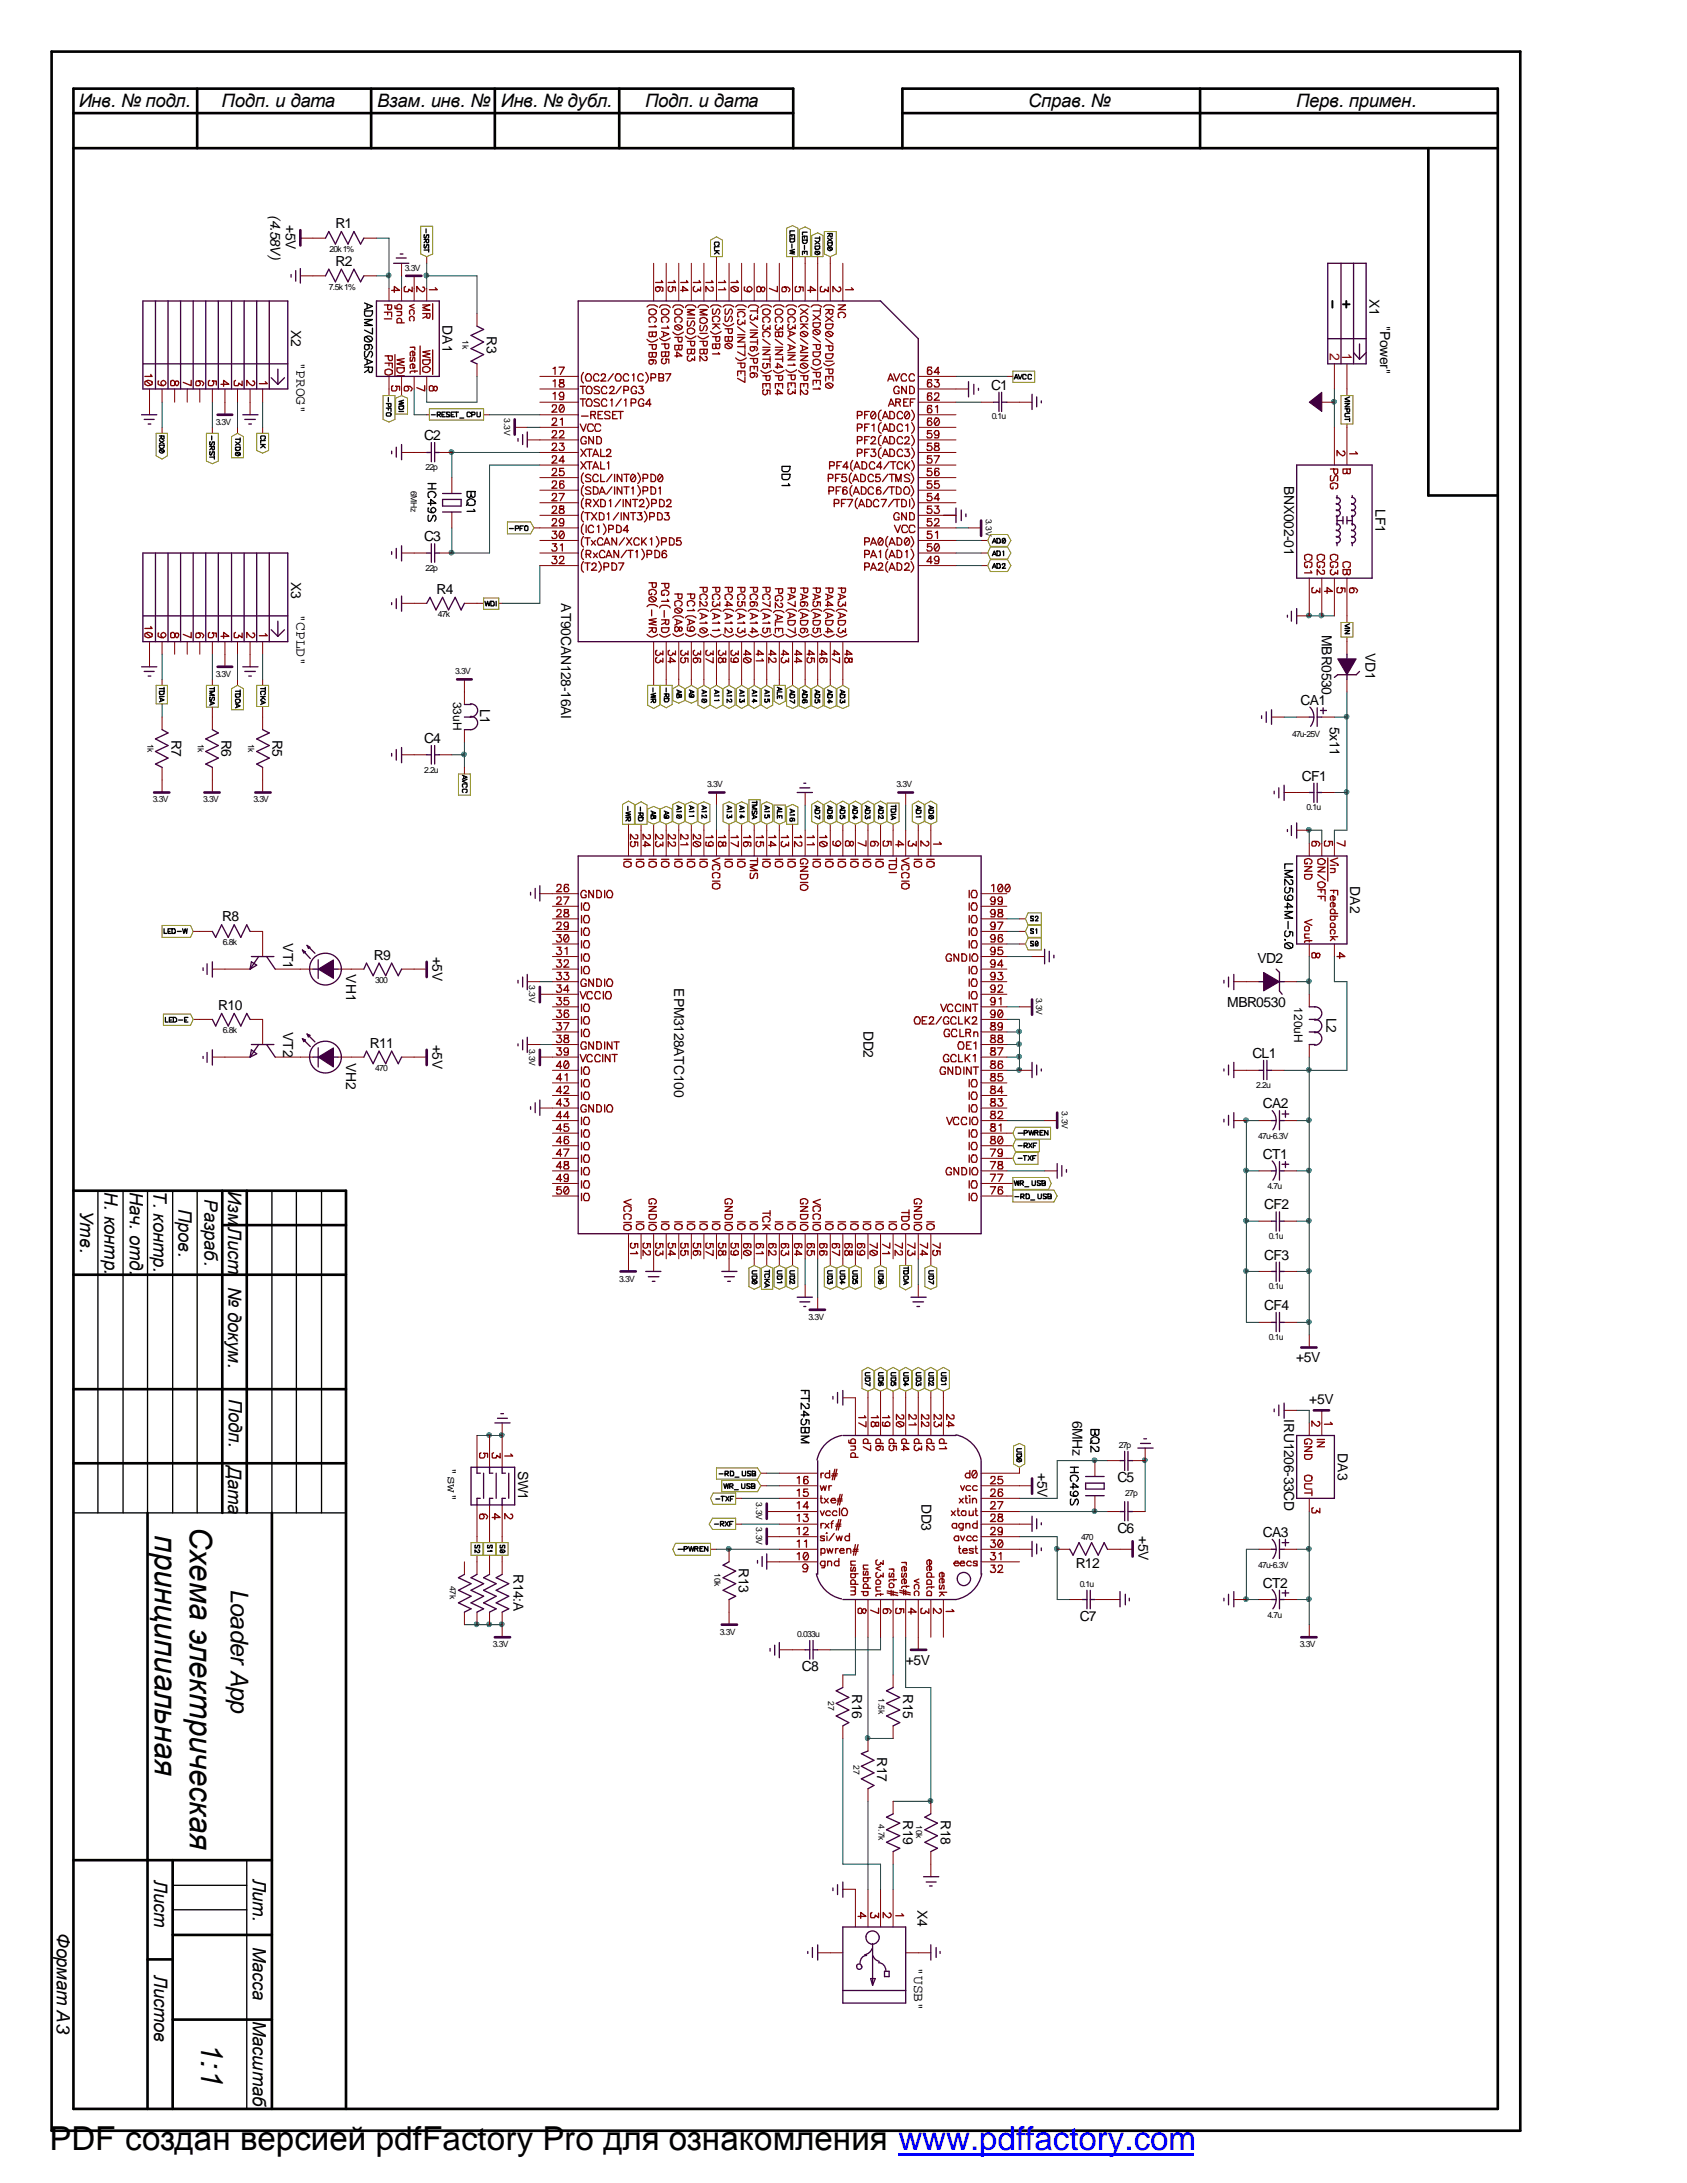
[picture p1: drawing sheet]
<svg xmlns="http://www.w3.org/2000/svg" width="216mm" height="279mm" viewBox="0 0 216 279" stroke-linecap="round" stroke-linejoin="round" font-family="sans-serif">
<defs><g id="words">
<text font-size="4.2" x="6.3" y="275.2">PDF создан версией pdfFactory Pro для ознакомления www.pdffactory.com</text>
<g font-size="4">
<text x="19.8" y="196.5" transform="rotate(90 19.8 196.5)">принципиальная</text>
<text x="24.3" y="195.4" transform="rotate(90 24.3 195.4)">Схема электрическая</text>
<text x="25.7" y="261.4" transform="rotate(90 25.7 261.4)">1:1</text>
</g>
<text font-size="3.1" x="29.5" y="203.4" transform="rotate(90 29.5 203.4)">LoaderApp</text>
<g font-size="2.4">
<text x="10.1" y="13.7">Инв. № подл.</text>
<text x="28.4" y="13.7">Подп. и дата</text>
<text x="48.3" y="13.7">Взам. инв. №</text>
<text x="64.1" y="13.7">Инв. № дубл.</text>
<text x="82.5" y="13.6">Подп. и дата</text>
<text x="131.6" y="13.7">Справ. №</text>
<text x="165.9" y="13.7">Перв. примен.</text>
<text x="10.2" y="154.9" transform="rotate(90 10.2 154.9)">Утв.</text>
<text x="13.4" y="152.6" transform="rotate(90 13.4 152.6)">Н. контр.</text>
<text x="16.6" y="152.6" transform="rotate(90 16.6 152.6)">Нач. отд.</text>
<text x="19.6" y="152.5" transform="rotate(90 19.6 152.5)">Т. контр.</text>
<text x="22.9" y="154.7" transform="rotate(90 22.9 154.7)">Пров.</text>
<text x="26.2" y="153.5" transform="rotate(90 26.2 153.5)">Разраб.</text>
<text x="29.2" y="152.4" transform="rotate(90 29.2 152.4)">Изм</text>
<text x="29.2" y="157.1" transform="rotate(90 29.2 157.1)">Лист</text>
<text x="29.2" y="164.8" transform="rotate(90 29.2 164.8)">№ докум.</text>
<text x="29.3" y="179.1" transform="rotate(90 29.3 179.1)">Подп.</text>
<text x="29.2" y="187.6" transform="rotate(90 29.2 187.6)">Дата</text>
<text x="19.7" y="240.6" transform="rotate(90 19.7 240.6)">Лист</text>
<text x="32.3" y="240.5" transform="rotate(90 32.3 240.5)">Лит.</text>
<text x="7.3" y="247.4" transform="rotate(90 7.3 247.4)">Формат А3</text>
<text x="32.3" y="249.2" transform="rotate(90 32.3 249.2)">Масса</text>
<text x="19.7" y="252.8" transform="rotate(90 19.7 252.8)">Листов</text>
<text x="32.3" y="258.7" transform="rotate(90 32.3 258.7)">Масштаб</text>
</g>
<g font-size="1.9">
<text x="37.9" y="46.3" transform="rotate(90 37.9 46.3)">&quot;PROG&quot;</text>
<text x="37.9" y="78.6" transform="rotate(90 37.9 78.6)">&quot;CPLD&quot;</text>
<text x="57.3" y="187.8" transform="rotate(90 57.3 187.8)">&quot;sw&quot;</text>
<text x="117" y="251.8" transform="rotate(90 117 251.8)">&quot;USB&quot;</text>
</g>
<g font-size="1.8">
<text x="34.6" y="27.5" transform="rotate(90 34.6 27.5)">(4.58V)</text>
<text x="36.6" y="28.8" transform="rotate(90 36.6 28.8)">+5V</text>
<text x="42.9" y="29.2">R1</text>
<text x="42.9" y="34">R2</text>
<text x="56.6" y="41.7" transform="rotate(90 56.6 41.7)">DA1</text>
<text x="175.3" y="38.3" transform="rotate(90 175.3 38.3)">X1</text>
<text x="176.6" y="41.7" transform="rotate(90 176.6 41.7)">&quot;Power&quot;</text>
<text x="37.3" y="42.2" transform="rotate(90 37.3 42.2)">X2</text>
<text x="62.3" y="43" transform="rotate(90 62.3 43)">R3</text>
<text x="126.8" y="49.9">C1</text>
<text x="54.3" y="56.3">C2</text>
<text x="164.3" y="62.1" transform="rotate(90 164.3 62.1)">BNX002-01</text>
<text x="176" y="65.2" transform="rotate(90 176 65.2)">LF1</text>
<text x="54.3" y="69.3">C3</text>
<text x="37.3" y="74.5" transform="rotate(90 37.3 74.5)">X3</text>
<text x="55.9" y="76">R4</text>
<text x="71.8" y="77.2" transform="rotate(90 71.8 77.2)">AT90CAN128-16AI</text>
<text x="169.2" y="81.3" transform="rotate(90 169.2 81.3)">MBR0530</text>
<text x="174.8" y="83.6" transform="rotate(90 174.8 83.6)">VD1</text>
<text x="21.9" y="94.7" transform="rotate(90 21.9 94.7)">R7</text>
<text x="28.4" y="94.7" transform="rotate(90 28.4 94.7)">R6</text>
<text x="34.9" y="94.7" transform="rotate(90 34.9 94.7)">R5</text>
<text x="54.3" y="95.1">C4</text>
<text x="61.5" y="90.8" transform="rotate(90 61.5 90.8)">L1</text>
<text x="166.5" y="90.3">CA1</text>
<text x="170.2" y="93" transform="rotate(90 170.2 93)">5x11</text>
<text x="166.6" y="99.9">CF1</text>
<text x="172.8" y="113.5" transform="rotate(90 172.8 113.5)">DA2</text>
<text x="28.4" y="117.9">R8</text>
<text x="36.2" y="120.7" transform="rotate(90 36.2 120.7)">VT1</text>
<text x="44.3" y="124.7" transform="rotate(90 44.3 124.7)">VH1</text>
<text x="47.8" y="122.9">R9</text>
<text x="55.4" y="122.4" transform="rotate(90 55.4 122.4)">+5V</text>
<text x="161" y="123.3">VD2</text>
<text x="27.9" y="129.3">R10</text>
<text x="86.3" y="126.5" transform="rotate(90 86.3 126.5)">EPM3128ATC100</text>
<text x="110.5" y="131.9" transform="rotate(90 110.5 131.9)">DD2</text>
<text x="157.1" y="128.9">MBR0530</text>
<text x="169.8" y="130.3" transform="rotate(90 169.8 130.3)">L2</text>
<text x="36.2" y="132.1" transform="rotate(90 36.2 132.1)">VT2</text>
<text x="44.3" y="136.1" transform="rotate(90 44.3 136.1)">VH2</text>
<text x="47.3" y="134.1">R11</text>
<text x="55.4" y="133.7" transform="rotate(90 55.4 133.7)">+5V</text>
<text x="160.3" y="135.4">CL1</text>
<text x="161.6" y="141.8">CA2</text>
<text x="161.6" y="148.3">CT1</text>
<text x="161.8" y="154.8">CF2</text>
<text x="161.8" y="161.2">CF3</text>
<text x="161.8" y="167.6">CF4</text>
<text x="165.9" y="174.3">+5V</text>
<text x="167.6" y="179.7">+5V</text>
<text x="137.2" y="181.9" transform="rotate(90 137.2 181.9)">6MHz</text>
<text x="164.3" y="181.6" transform="rotate(90 164.3 181.6)">IRU1206-33CD</text>
<text x="66.3" y="188.2" transform="rotate(90 66.3 188.2)">SW1</text>
<text x="132.8" y="188.6" transform="rotate(90 132.8 188.6)">+5V</text>
<text x="143" y="189.7">C5</text>
<text x="171.2" y="186" transform="rotate(90 171.2 186)">DA3</text>
<text x="117.9" y="192.4" transform="rotate(90 117.9 192.4)">DD3</text>
<text x="143" y="196.2">C6</text>
<text x="145.7" y="196.6" transform="rotate(90 145.7 196.6)">+5V</text>
<text x="161.6" y="196.7">CA3</text>
<text x="65.7" y="201.4" transform="rotate(90 65.7 201.4)">R14:A</text>
<text x="94.6" y="200.7" transform="rotate(90 94.6 200.7)">R13</text>
<text x="137.7" y="200.7">R12</text>
<text x="161.6" y="203.2">CT2</text>
<text x="138.2" y="207.4">C7</text>
<text x="102.6" y="213.9">C8</text>
<text x="115.9" y="213.1">+5V</text>
<text x="109.1" y="216.8" transform="rotate(90 109.1 216.8)">R16</text>
<text x="115.6" y="216.8" transform="rotate(90 115.6 216.8)">R15</text>
<text x="112.3" y="224.9" transform="rotate(90 112.3 224.9)">R17</text>
<text x="115.6" y="232.9" transform="rotate(90 115.6 232.9)">R19</text>
<text x="120.4" y="232.9" transform="rotate(90 120.4 232.9)">R18</text>
<text x="117.4" y="244.4" transform="rotate(90 117.4 244.4)">X4</text>
</g>
<g font-size="1.8" fill="#800000">
<text x="170.2" y="45.2" transform="rotate(90 170.2 45.2)">2</text>
<text x="171.8" y="45.2" transform="rotate(90 171.8 45.2)">1</text>
</g>
<g font-size="1.5">
<text x="58" y="89.8" transform="rotate(90 58 89.8)">33uH</text>
<text x="165.6" y="128.9" transform="rotate(90 165.6 128.9)">120uH</text>
</g>
<g font-size="1.1">
<text x="42.2" y="32.3">20k1%</text>
<text x="51.8" y="34.6">3.3V</text>
<text x="42.1" y="37.1">7.5k1%</text>
<text x="59.2" y="43.5" transform="rotate(90 59.2 43.5)">1k</text>
<text x="64.5" y="53.5" transform="rotate(90 64.5 53.5)">3.3V</text>
<text x="126.9" y="53.7">0.1u</text>
<text x="27.6" y="54.4">3.3V</text>
<text x="52.6" y="62.8" transform="rotate(90 52.6 62.8)">6MHz</text>
<text x="54.4" y="60.1">22p</text>
<text x="126.2" y="66.4" transform="rotate(90 126.2 66.4)">3.3V</text>
<text x="54.4" y="73.1">22p</text>
<text x="56" y="79">47k</text>
<text x="27.6" y="86.6">3.3V</text>
<text x="58.3" y="86.3">3.3V</text>
<text x="18.9" y="95.2" transform="rotate(90 18.9 95.2)">1k</text>
<text x="25.3" y="95.2" transform="rotate(90 25.3 95.2)">1k</text>
<text x="31.7" y="95.2" transform="rotate(90 31.7 95.2)">1k</text>
<text x="165.4" y="94.3">47u-25V</text>
<text x="54.3" y="98.9">2.2u</text>
<text x="90.5" y="100.8">3.3V</text>
<text x="114.7" y="100.8">3.3V</text>
<text x="19.6" y="102.7">3.3V</text>
<text x="26" y="102.7">3.3V</text>
<text x="32.4" y="102.7">3.3V</text>
<text x="167.2" y="103.7">0.1u</text>
<text x="28.5" y="121">6.8k</text>
<text x="48" y="125.8">300</text>
<text x="67.7" y="126.1" transform="rotate(90 67.7 126.1)">3.3V</text>
<text x="132.6" y="127.7" transform="rotate(90 132.6 127.7)">3.3V</text>
<text x="28.5" y="132.2">6.8k</text>
<text x="48" y="137.1">470</text>
<text x="67.7" y="134.2" transform="rotate(90 67.7 134.2)">3.3V</text>
<text x="135.9" y="142.2" transform="rotate(90 135.9 142.2)">3.3V</text>
<text x="160.8" y="139.2">2.2u</text>
<text x="161" y="145.8">47u-6.3V</text>
<text x="162.2" y="152.2">4.7u</text>
<text x="162.4" y="158.6">0.1u</text>
<text x="79.2" y="164.1">3.3V</text>
<text x="162.4" y="165">0.1u</text>
<text x="103.5" y="168.9">3.3V</text>
<text x="162.4" y="171.4">0.1u</text>
<text x="143.2" y="185.3">27p</text>
<text x="144" y="191.4">27p</text>
<text x="96.8" y="192.3" transform="rotate(90 96.8 192.3)">3.3V</text>
<text x="96.8" y="195.5" transform="rotate(90 96.8 195.5)">3.3V</text>
<text x="138.3" y="197.1">470</text>
<text x="57.6" y="202.9" transform="rotate(90 57.6 202.9)">47k</text>
<text x="91.4" y="201.3" transform="rotate(90 91.4 201.3)">10k</text>
<text x="138.2" y="203.1">0.1u</text>
<text x="161" y="200.7">47u-6.3V</text>
<text x="92.1" y="209.2">3.3V</text>
<text x="102" y="209.5">0.033u</text>
<text x="162.2" y="207.1">4.7u</text>
<text x="63.1" y="210.8">3.3V</text>
<text x="166.4" y="210.8">3.3V</text>
<text x="106" y="217.8" transform="rotate(90 106 217.8)">27</text>
<text x="112.4" y="217.3" transform="rotate(90 112.4 217.3)">1.5k</text>
<text x="109.2" y="225.9" transform="rotate(90 109.2 225.9)">27</text>
<text x="112.4" y="233.5" transform="rotate(90 112.4 233.5)">4.7k</text>
<text x="117.3" y="233.6" transform="rotate(90 117.3 233.6)">10k</text>
</g>
</g></defs>
<g fill="none" stroke="#000" stroke-width=".34">
<path d="M6.6 6.6h188v266.1h-188zM9.4 14.5h92.1M9.4 19h182.3M25.2 11.3v7.7M47.5 11.3v7.7M63.3 11.3v7.7M79.2 11.3v7.7M101.5 19v-7.7h-92.1v258.6h182.3v-258.6h-76.2v7.7M115.5 14.5h76.2M153.6 11.3v7.7M182.8 19v44.4h8.9M9.4 152.4h34.9v117.5"/>
<path d="M28.4 156.8h15.9M28.4 152.4v41.2M31.6 152.4v41.2M9.4 163.2h34.9M9.4 177.8h34.9M9.4 187.3h34.9M18.9 193.6v76.3M34.8 193.6v76.3M9.4 238.1h25.4M22.1 238.1v31.8M18.9 250.8h3.2M22.1 247.6h12.7"/>
<path d="M22.1 258.5h12.7"/>
</g>
<g fill="none" stroke="#000" stroke-width=".17">
<path d="M46.7 38.8l1 .4-1 .4M46.7 39.8h1a.62 .62 0 0 1-.3 .7h-.6l-.1-.2zM47 38.9v.6M54.3 30.6h.6v.4l-.1 .1h-.2l-.1-.5M54.3 32h.6M54.4 30.1h-.1v.3l.1 .1 .1-.1 .1-.3h.3v.3l-.1 .1M54.4 31.3h-.1v.4l.1 .1 .1-.1 .1-.4h.3v.4l-.1 .1M54.5 29.3v.5M54.5 30.8l-.2 .3M54.9 31.8v.5M91.4 32.1h.6M91.5 31.4l-.1-.1 .1-.3h.4l.1 .3-.1 .1"/>
<path d="M91.6 32.1l.4 .4M91.8 32.3l-.4 .2M92 31.6h-.6v.3M101.1 30.5v-.4h.6v.4M101.1 30.6h.6v.3l-.5 .1-.1-.1zM101.3 30.1v.2M101.3 31.2v.6M101.7 29.5h-.6v.4M101.7 31.9l-.6 .2 .6 .2-.6 .1 .6 .1M102.7 30.6v-.4h.6v.4M102.7 30.7h.6v.3l-.2 .2h-.3zM102.7 32.6v-.4h.6v.4"/>
<path d="M103 30.2v.3M103 31.4v.5M103 32.2v.2M103.3 29.7h-.6v.4M104.3 31.5h.6v.3l-.5 .1-.1-.1zM104.3 32.3l.1-.1h.4l.1 .3-.3 .1-.3-.1zM104.3 30.5h.6M104.3 30.8l.6 .4M104.4 32.2l.4 .3M104.9 30.3v.4M104.9 30.8l-.6 .4M105.9 29.9h.6v.3l-.1 .1h-.1l-.1-.4"/>
<path d="M105.9 31.1h.6v.2l-.2 .2h-.3zM105.9 31.8l.1-.1h.4l.1 .2a.34 .34 0 0 1-.6 0zM105.9 30.5l.6 .4M106 31.7l.4 .3M106.2 30.1l-.3 .2M106.5 30.5l-.6 .4M20.4 55.8h.6v.3l-.1 .1h-.2v-.4M20.4 57h.6v.2l-.2 .2h-.3zM20.4 57.7l.1-.1h.4l.1 .2a.34 .34 0 0 1-.6 0zM20.4 56.4l.6 .4M20.5 57.6l.4 .3M20.7 56l-.3 .2"/>
<path d="M21 56.4l-.6 .4M26.8 57.2h.6v.3l-.1 .1h-.1l-.1-.4M26.8 58.5h.6M26.9 56.6h-.1v.3l.1 .1 .2-.1 .1-.3h.2v.3l-.1 .1M26.9 57.8h-.1v.4l.1 .1 .2-.1 .1-.4h.2v.4l-.1 .1M27.1 55.8v.5M27.1 57.3l-.3 .3M27.4 58.3v.5M30.1 57.2h.6v.4l-.5 .1-.1-.1zM30.1 56.2h.6M30.1 56.6l.6 .4M30.2 57.9h.4l.1 .4h-.2h-.4z"/>
<path d="M30.2 57.9l.4 .4M30.7 56v.5M30.7 56.6l-.6 .4M33.4 56.9h.6M33.4 56.2v-.1v-.3h.5l.1 .3-.2 .1M33.5 56.9l.5 .4M33.7 57.1l-.3 .2M34 56.4h-.6v.3M46.7 40.9h1l-1 .4 1 .4h-1M46.7 43.2a.6 .6 0 0 1 1 .2 .63 .63 0 0 1-1 .2zM46.7 45.9l1 .4-1 .4M46.7 47h1l-.1 .7h-.4v-.7"/>
<path d="M46.7 45v.7h.2l.2-.1 .1-.6h.2h.2a.48 .48 0 0 1-.1 .7M46.8 43.1l.7 .6M47 44.1l.2 .2v.3l-.2 .2-.3-.2v-.5h.8l.2 .3v.1l-.2 .2M47 46.1v.5M47.2 47.3l-.5 .4M47.7 42v.8l-1-.6M49.4 51.6h.6v.4v.1l-.3-.1v-.4M49.4 52.2h.6v.5M49.4 52.9l.1-.1h.5v.4v.1h-.5zM49.7 50.9v.5M49.7 52.2v.3M51.1 52h.5v.3l-.5 .1v-.1z"/>
<path d="M51.1 52.7h.5M51.6 51.2l-.5 .2 .5 .2-.5 .1 .5 .2M55.2 53.1h.5M56 53.1l.4-.1v-.2l-.1-.1h-.3v.6M56.1 53.1l.3 .2M56.6 53.1h.2M57 52.7h-.4v.6h.4M57.6 52.8l-.1-.1h-.4v.3l.5 .2-.1 .1h-.4M57.7 53.1h.3M58.2 52.7h-.5v.6h.5M58.3 52.7h.4M58.4 52.7v.6"/>
<path d="M58.8 53.5h.6M60.2 52.9l-.1-.2-.3 .1v.5h.1h.3M60.4 53.1h.3l.1-.3-.1-.1h-.3v.6M61 52.7v.6h.1h.4v-.6M100.1 59.7h1a.62 .62 0 0 1-.3 .7h-.6l-.1-.2zM129.8 48.5l.2-.6 .3 .6M129.9 48.3h.3M130.3 47.9l.3 .6 .2-.6M131.3 48.1l-.1-.2-.3 .1v.4l.1 .1 .3-.1M132 48.1l-.1-.2-.3 .1v.4l.1 .1 .3-.1M172.1 51.6h.6l-.6 .5h.6M172.1 52.3h.6v.4h-.1h-.2v-.4"/>
<path d="M172.1 51.4h.6M172.1 53.7h.6M172.7 50.8l-.6 .3 .6 .2M172.7 52.9h-.5l-.1 .1 .1 .3h.5M172.7 53.5v.4M54.8 64.4h1l-.7-.5v.8M54.8 61.9h1M54.8 62.6h1M54.9 65h-.1v.4a.6 .6 0 0 0 1-.1 .34 .34 0 0 0-.3-.4 .34 .34 0 0 0-.4 .4l.4 .3M54.9 66h-.1l.1 .7h.1l.2-.2 .2-.5h.1h.2a.48 .48 0 0 1-.1 .7M54.9 63.7l-.1-.2v-.3a.55 .55 0 0 1 .6-.3 .55 .55 0 0 1 .4 .5l-.3 .3M55.3 61.9v.7"/>
<path d="M59.8 62.9h1v.6l-.2 .2-.2-.1-.1-.3a.3 .3 0 0 1-.4 .4l-.1-.2zM59.8 64.1a.58 .58 0 0 1 1 .1v.3l-.1 .1-.7 .1-.2-.2zM59.9 64.3l-.2 .4M60.3 62.9v.4M60.6 65.2l.2 .2h-1M62.1 77l.1 .6 .2-.6 .2 .6 .1-.6M62.8 77h.4v.1v.4v.1h-.4zM63.5 77v.6M65.2 67.6h.5M66 67.6h.3l.1-.2-.1-.1h-.3v.6M66.5 67.6h.3M67 67.3h-.5v.6"/>
<path d="M67.1 67.4l.1-.1 .4 .1v.4l-.1 .1-.4-.1zM100.1 60.7h1a.62 .62 0 0 1-.3 .7h-.6l-.1-.2zM100.9 61.9l.2 .2h-1M127 71.1l.3-.6 .2 .6M127 72.7l.3-.6 .2 .6M127 69.5l.3-.6 .2 .6M127.1 71h.3M127.1 72.6h.3M127.1 69.3h.3M127.6 70.5h.3l.1 .2v.3l-.1 .1h-.3zM127.6 72.1h.3l.1 .2v.3l-.1 .1h-.3zM127.6 68.9h.3l.1 .2v.3l-.1 .1h-.3z"/>
<path d="M128.3 72.3l.1-.2h.2v.3l-.3 .3h.4M128.3 69l.3-.1 .1 .3-.1 .3-.3-.1zM128.4 70.6v-.1v.6M128.6 69l-.3 .4M172.7 79.8l-.6 .3 .6 .2M20.4 88.5h.6v.3l-.5 .1-.1-.1zM20.4 89.3l.6 .3-.6 .2M20.4 88.1h.6M20.4 89.2h.6M20.6 89.4v.3M21 88v.4M26.8 88.5h.6l-.6 .2 .6 .3h-.6"/>
<path d="M26.8 89.7l.6 .3-.6 .3M26.8 88.1h.6M26.9 89.2h-.1v.4l.1 .1 .2-.1 .1-.4h.2v.4l-.1 .1M27 89.8v.4M27.4 88v.4M30.1 88.8h.6v.4h-.5h-.1zM30.1 89.6l.1-.1h.4a.31 .31 0 0 1 0 .5 .31 .31 0 0 1-.5-.2zM30.1 90.1l.6 .2-.6 .3M30.1 88.5h.6M30.3 90.2v.3M30.7 88.3v.4M33.4 89.7l.6 .2-.6 .3"/>
<path d="M33.4 88.1h.6M33.4 89.2h.6M33.4 88.9v-.3v-.1h.5l.1 .3-.2 .1M33.5 89.2l.5 .4M33.5 89.7v.3M33.7 89.3l-.3 .3M34 88v.4M59.2 99.2l.6 .3-.6 .2M59.4 99.3v.4M59.8 99.7l-.6 .3 .6 .2M83.3 89.5h.6v.3l-.1 .1h-.1l-.1-.4M83.6 88.1v.5"/>
<path d="M83.6 89.7l-.3 .2M83.9 88.7l-.6 .2 .6 .2-.6 .1 .6 .1M85 88.8h.6v.4h-.1h-.2v-.4M85 89.4h.6v.3l-.2 .1h-.3zM85.3 88.1v.5M85.3 89l-.3 .2M86.6 88.3l.6 .3-.6 .2M86.6 88.9h.3l.1 .3h.2v-.3h-.2v.3l-.3 .1-.1-.1zM86.8 88.4v.3M88.2 88.3l.6 .3-.6 .2M88.3 88.9h-.1l.1 .3h.4l.1-.2-.2-.1-.2 .2 .2 .1M88.4 88.4v.3"/>
<path d="M89.8 88.3l.6 .3-.6 .2M89.8 89.6l.1-.1h.4l.1 .3-.2 .1-.4-.1zM89.9 89.5l.4 .3M90 88.4v.3M90.3 89l.1 .1h-.6M91.4 88.3l.6 .3-.6 .2M91.6 88.4v.3M91.9 89l.1 .1h-.6M91.9 89.6l.1 .1h-.6M93 88.3l.6 .3-.6 .2M93.2 88.4v.3M93.5 89.5l.1 .1v.2h-.2l-.4-.3v.4"/>
<path d="M93.6 89v.1h-.6M94.7 88.3l.5 .3-.5 .2M94.7 89.5v.3l.1 .1 .2-.1v-.1l.2 .1v-.3M94.8 88.4v.3M95.2 89v.1h-.5M96.3 88.3l.6 .3-.6 .2M96.3 89.7h.6l-.5-.2v.4M96.4 88.4v.3M96.8 89l.1 .1h-.6M97.9 88.3l.6 .3-.6 .2M98 89.5h-.1v.3l.1 .1 .2-.1 .1-.1-.1-.2h.3v.3M98 88.4v.3"/>
<path d="M98.4 89l.1 .1h-.6M99.5 88l.6 .2-.6 .2M99.5 89.4v-.3h.6v.3M99.7 88.1v.2M99.7 89.1v.2M100.1 88.6h-.6v.3M101.1 88.3l.6 .3-.6 .2M101.1 88.9h.6v.3l-.5 .1-.1-.1zM101.3 88.4v.3M101.7 89.6v.4l-.6-.3M102.7 88.3l.6 .3-.6 .2M102.7 88.9h.6v.3l-.5 .1-.1-.1z"/>
<path d="M102.9 89.6l.1 .1v.2l-.1 .1-.2-.1 .1-.3h.4l.1 .1v.2h-.1M102.9 88.4v.3M104.3 88.3l.6 .3-.6 .2M104.3 88.9h.6v.3l-.5 .1-.1-.1zM104.4 89.6h-.1v.3l.2 .1 .1-.1 .1-.2-.1-.1h.3v.3M104.5 88.4v.3M105.9 88.3l.6 .3-.6 .2M105.9 88.9h.6v.3l-.5 .1-.1-.1zM105.9 89.8h.6l-.4-.2v.4M106.1 88.4v.3M107.5 88.3l.6 .3-.6 .2M107.5 88.9h.6v.3l-.5 .1-.1-.1z"/>
<path d="M107.6 89.6h-.1v.3l.2 .1 .2-.1v-.2l.2 .2v-.3M107.7 88.4v.3M172.1 80.7h.6l-.6 .4h.6M172.1 80.4h.6M21 118.9v.6h.3M21.5 119.2h.3M21.9 118.9h-.4v.6h.4M22 118.9h.4v.1v.4v.1h-.4zM22.7 119.2h.5M23.4 118.9l.1 .6 .2-.6 .2 .6 .1-.6M59.3 100.8l-.1-.1 .1-.4h.4l.1 .4-.2 .1M59.3 101.4l-.1-.3 .1-.1h.4l.1 .3-.2 .1"/>
<path d="M80.1 104.6h.6v.4l-.1 .1h-.2l-.1-.5M80.3 103.2v.5M80.3 104.8l-.2 .3M80.7 103.9l-.6 .2 .6 .1-.6 .2 .6 .1M81.7 104.1h.6v.3l-.1 .1h-.2v-.4M81.7 104.6h.6v.3l-.2 .2h-.3zM82 103.3v.5M82 104.2l-.3 .3M83.3 103.8l.6 .3-.6 .2M83.3 104.4h.3l.1 .2 .2 .1v-.3h-.2v.3l-.3 .1-.1-.1zM83.5 103.9v.3M85 103.8l.6 .3-.6 .2"/>
<path d="M85.1 104.4h-.1l.1 .3h.4l.1-.2-.3-.1-.1 .2 .2 .1M85.2 103.9v.3M86.6 103.1l.6 .3-.6 .2M86.7 104.3h.4l.1 .3-.2 .1-.4-.1zM86.7 104.3l.4 .3M86.8 103.2v.3M87.1 103.8l.1 .1h-.6M88.2 103.1l.6 .3-.6 .2M88.4 103.2v.3M88.7 103.8l.1 .1h-.6M88.7 104.4l.1 .1h-.6M89.8 103.1l.6 .3-.6 .2"/>
<path d="M90 103.2v.3M90.3 104.3l.1 .1v.2h-.2l-.4-.3v.4M90.3 103.8l.1 .1h-.6M93 103.1l.6 .3-.6 .2M93.1 104.3h-.1v.3l.2 .1 .2-.1v-.1l.2 .1v-.3M93.2 103.2v.3M93.6 103.8v.1h-.6M94.7 103.1l.5 .3-.5 .2M94.7 104.6h.5l-.4-.3v.4M94.8 103.2v.3M95.2 103.8v.1h-.5M96.3 103h.6l-.6 .3 .6 .2h-.6"/>
<path d="M96.3 104.3l.6 .3-.6 .2M96.3 102.7h.6M96.4 103.8h-.1v.3l.1 .1 .1-.1 .1-.3h.3v.3l-.1 .1M96.4 104.4v.3M96.9 102.5v.5M97.9 103.1l.6 .3-.6 .2M98 104.3h-.1v.3l.1 .1 .2-.1 .1-.1-.1-.2h.3v.3M98 103.2v.3M98.4 103.8l.1 .1h-.6M99.5 103.3l.6 .2-.6 .2M99.5 104.7v-.3h.6v.3M99.7 103.4v.2"/>
<path d="M99.7 104.4v.2M100.1 103.9h-.6v.3M101.1 103.5l.6 .3-.6 .3M101.3 104.7l.1 .1v.3l-.1 .1-.2-.1 .1-.4h.4l.1 .1v.3h-.1M101.3 103.6v.4M101.6 104.2l.1 .1h-.6M104.3 103.1l.6 .3-.6 .2M104.3 103.7h.6v.4h-.5h-.1zM104.5 103.2v.3M104.9 104.4v.4l-.6-.3M105.9 103.1l.6 .3-.6 .2M105.9 103.7h.6v.4h-.5h-.1z"/>
<path d="M106.1 104.4l.2 .1v.2l-.2 .1-.2-.1 .1-.3h.4l.1 .1v.2h-.1M106.1 103.2v.3M107.5 103.1l.6 .3-.6 .2M107.5 103.7h.6v.4h-.5h-.1zM107.6 104.4h-.1v.3l.2 .1 .2-.1v-.1v-.2h.2v.3M107.7 103.2v.3M109.1 103.1l.6 .3-.6 .2M109.1 103.7h.6v.4h-.5h-.1zM109.1 104.6h.6l-.4-.2v.4M109.3 103.2v.3M110.7 103.1l.6 .3-.6 .2M110.7 103.7h.6v.4h-.5h-.1z"/>
<path d="M110.8 104.4h-.1v.3l.2 .1 .2-.1v-.1l.2 .1v-.3M110.9 103.2v.3M112.4 103.1l.6 .3-.6 .2M112.4 103.7h.6v.4h-.5h-.1zM112.6 103.2v.3M112.9 104.4l.1 .1v.2h-.2l-.4-.3v.4M114 103.5h.6v.4l-.5 .1-.1-.1zM114 104.4l.6 .2-.6 .3M114 103.2h.6M114 104.2h.6M114.2 104.5v.3M114.6 103v.5"/>
<path d="M117.3 103.1l.6 .3-.6 .2M117.3 103.7h.6v.4h-.6zM117.4 103.2v.3M117.8 104.5l.1 .1h-.6M118.9 103.1l.6 .3-.6 .2M118.9 103.7h.6v.4h-.5h-.1zM118.9 104.5l.1-.1h.4l.1 .3-.3 .1-.3-.1zM119 104.4l.4 .3M119 103.2v.3M132.2 119v-.1h-.3v.2l.3 .1v.3h-.3v-.1M132.2 117.3h-.3v.2l.3 .1v.3h-.3v-.1M132.5 117.4l.1-.1h.2v.2l-.3 .4h.3"/>
<path d="M132.6 119l.1-.1v.6M164.4 111.4h1l-1 .4 1 .5h-1M164.4 116.1h1l-.6-.5v.7M164.4 116.7h1l-1 .4 1 .4h-1M164.5 114.6l-.1 .1v.4l.2 .1h.7l.1-.1v-.4a.34 .34 0 0 0-.5 0 .34 .34 0 0 0 .2 .5M164.6 113.5l-.2 .2v.4a.39 .39 0 0 0 .6 .1 .39 .39 0 0 0 0-.6l.4 .1v.5M164.6 119.1l-.2 .2v.4a.39 .39 0 0 0 .6 .1 .39 .39 0 0 0 0-.6l.4 .1v.5M164.8 117.9v1M165.2 112.6l.2 .1v.4v.1h-.4l-.6-.7v.8M165.4 110.6h-1v.6M21.2 130.2v.6h.3M21.7 130.6h.2"/>
<path d="M22.1 130.2h-.4v.6h.4M22.2 130.2h.2l.2 .2v.3l-.4 .1zM22.9 130.6h.5M23.6 130.6h.3M24 130.2h-.4v.6h.4M132.2 120.6v-.1h-.3v.2l.3 .1v.3h-.3v-.1M132.6 120.5h.2v.2v.3v.1l-.3-.1zM132.8 120.7l-.3 .3M164.4 120.2l.1 .1zM164.4 120.8a.83 .83 0 0 1 1 0v.4a.83 .83 0 0 1-1 0zM164.6 120.7l.7 .6M12.5 152.4v41.2"/>
<path d="M15.7 152.4v41.2M18.9 152.4v41.2M22.1 152.4v41.2M25.2 152.4v41.2M34.8 152.4v41.2M37.9 152.4v41.2M41.1 152.4v41.2M129.8 151.1l.2 .6 .1-.6 .2 .6 .1-.6M129.9 153.2h.5M130.3 145h.6M130.3 148.3h.5M130.3 146.6h.5"/>
<path d="M130.6 151.5l.4-.1v-.2l-.1-.1h-.3v.6M130.6 153.2l.5-.1v-.2l-.1-.1h-.4v.6M130.7 151.5l.3 .2M130.8 153.2l.3 .2M131 147.9h.4M131.1 145l.4-.1v-.1l-.1-.1h-.3v.6M131.1 146.6h.4v-.2l-.1-.1h-.3v.6M131.1 147.9v.6M131.1 151.9h.6M131.2 146.6l.3 .3M131.3 152.8h.4v.2v.3v.1h-.4zM131.6 147.9l.4 .6"/>
<path d="M131.7 144.7l.1 .6 .2-.6 .2 .6 .1-.6M131.7 146.3l.4 .6M131.9 153.6h.5M132 147.9l-.4 .6M132.1 151.1v.5l.1 .1 .3-.1v-.5M132.1 146.3l-.4 .6M132.2 148.3h.2M132.2 146.6h.3M132.4 144.9h.4v-.1v-.1h-.4v.6M132.6 147.9h-.4v.6M132.7 146.3h-.5v.6M132.7 144.9l.1 .4"/>
<path d="M132.8 152.8v.5l.1 .1 .4-.1v-.5M133.1 144.9h.2M133.2 151.2l-.1-.1h-.3v.3l.4 .2-.1 .1h-.3v-.1M133.3 151.1h.4l.1 .1v.2l-.2 .1h.2v.2h-.5zM133.3 151.5h.3M133.5 144.7h-.4v.6h.4M133.9 152.9v-.1h-.4v.3l.4 .1v.2h-.4v-.1M134.1 144.7v.6l-.4-.6v.6M134.1 152.8h.4v.1v.2l-.1 .1h.1v.2h-.4zM134.1 153.2h.3M96.3 163.3h.6v.4h-.5h-.1zM96.3 164l.1-.1h.4l.1 .4h-.3h-.3z"/>
<path d="M96.4 163.9l.4 .4M96.9 162.6h-.5l-.1 .1 .1 .4h.5M97.9 164.3l.6 .2-.6 .3M97.9 162.7h.6M97.9 163.7h.6M98 163.5l-.1-.1 .1-.3h.4l.1 .3-.2 .1M98 164.3v.3M98 163.7l.5 .5M98.2 163.9l-.3 .3M98.5 162.6v.4M99.5 163.3h.6v.4h-.5h-.1zM100 164l.1 .2h-.6"/>
<path d="M100.1 162.6h-.5l-.1 .1 .1 .4h.5M101.1 163.3h.6v.4h-.5h-.1zM101.5 163.9h.2v.4h-.3l-.3-.4v.4M101.7 162.6h-.5l-.1 .1 .1 .4h.5M102.5 178h1v1.4M102.5 179h1M103 178v.4M103.3 179.7h.2v.5v.1h-.4l-.6-.7v.7M105.9 163.3h.6v.4h-.5h-.1zM106 163.9h-.1v.4h.2h.2v-.2l.2 .2v-.4M106.5 162.6h-.5l-.1 .1 .1 .4h.5M107.5 163.3h.6v.4h-.5h-.1z"/>
<path d="M107.5 164.2h.6l-.4-.3v.4M108.1 162.6h-.5l-.1 .1 .1 .4h.5M109.1 163.3h.6v.4h-.5h-.1zM109.2 163.9h-.1v.4h.2h.2l.1-.1-.1-.3h.2v.4M109.7 162.6h-.5l-.1 .1 .1 .4h.5M110.7 176.4h.6v.3l-.5 .1-.1-.1zM111.3 175.7h-.5l-.1 .1 .1 .3h.5M111.3 177v.4l-.6-.4M112.4 176.4h.6v.3l-.5 .1-.1-.1zM112.4 163.3h.6v.4h-.5h-.1zM112.6 177h.2v.3l-.2 .1-.2-.1 .1-.3h.4h.1v.3h-.1M112.6 163.9l.2 .1v.3h-.2h-.2l.1-.4h.4l.1 .1v.3h-.1"/>
<path d="M113 175.7h-.5l-.1 .1 .1 .3h.5M113 162.6h-.5l-.1 .1 .1 .4h.5M114 176.4h.6v.3l-.5 .1-.1-.1zM114.1 177h-.1v.3l.2 .1 .3-.2-.1-.2h.2v.3M114.6 175.7h-.5l-.1 .1 .1 .3h.5M115.7 176.4h.5v.3l-.5 .1v-.1zM115.7 177.2h.5l-.4-.2v.4M115.7 162.6h.5v.4l-.5 .1v-.1zM115.7 163.9l.5 .3-.5 .2M115.7 162.3h.5M115.7 163.3h.5a.31 .31 0 0 1-.1 .5 .31 .31 0 0 1-.4-.1zM115.8 164v.3"/>
<path d="M116.2 175.7h-.5v.1v.3h.5M116.2 162.1v.5M117.3 176.4h.6v.3l-.6 .1v-.1zM117.3 177v.3l.1 .1 .2-.1v-.2l.3 .2v-.3M117.9 175.7h-.6v.1v.3h.6M118.9 176.4h.6v.3l-.5 .1-.1-.1zM118.9 163.3h.6v.4h-.5h-.1zM119.3 177h.2v.3h-.3l-.3-.3v.4M119.5 175.7h-.5l-.1 .1 .1 .3h.5M119.5 162.6h-.5l-.1 .1 .1 .4h.5M119.5 163.9v.4l-.6-.3M120.5 176.4h.6v.3l-.5 .1-.1-.1z"/>
<path d="M121 177l.1 .2h-.6M121.1 175.7h-.5l-.1 .1 .1 .3h.5M9.4 193.6h34.9M60.9 197.8h-.1v.3h.2l.1-.3h.3v.3h-.1M61.2 198.4l.2 .1-.1 .2h-.2l-.3-.3v.3M62.5 197.8h-.1v.3h.3v-.3h.3v.3h-.1M62.8 198.5h.2h-.6M64.1 197.8h-.1v.3h.3v-.3h.3v.3h-.1M64.1 198.4l.5 .1v.1l-.5 .1-.1-.1zM64.1 198.4l.3 .3M86.8 198.3h.6M87.5 198.3l.5-.1v-.2h-.1h-.4v.5"/>
<path d="M88.1 198l.2 .5 .2-.5 .1 .5 .2-.5M88.9 198.2h.4v-.2h-.1h-.3v.5M89.2 198.2l.1 .3M89.6 198.2h.2M90 198h-.4v.5h.4M90.6 198v.5l-.4-.5v.5M91.4 195.1h.5M91.6 191.9h.5M92 188.6h.5M92.2 195.1l.4-.1v-.2l-.1-.1h-.3v.6M92.3 191.5h.4M92.4 195.1l.2 .2"/>
<path d="M92.5 191.5v.6M92.6 189.9l.2 .6 .2-.6 .1 .6 .1-.6M92.8 188.6h.4v-.2l-.1-.1h-.3v.6M92.8 194.7l.4 .6M92.9 191.5l.4 .6M93 188.6l.2 .3M93.2 194.7l-.4 .6M93.3 191.5l-.4 .6M93.4 190.2h.4v-.2l-.1-.1h-.3v.6M93.4 195.1h.2M93.5 188.3h.3l.1 .2v.3l-.1 .1h-.3zM93.5 191.9h.2"/>
<path d="M93.6 190.2l.2 .3M93.8 194.7h-.4v.6M93.9 191.5h-.4v.6M94 190.7h.5M94.1 189.1h.5M94.9 189.9v.5l.1 .1 .3-.1v-.5M95 188.3v.5l.1 .1 .3-.1v-.5M96 190l-.1-.1h-.3v.3l.4 .1-.1 .2h-.3v-.1M96.1 188.4l-.1-.1h-.3v.3l.4 .1-.1 .2h-.3v-.1M96.2 189.9h.3l.1 .1v.2h-.2h.2v.3h-.4zM96.2 190.2h.2M96.3 188.3h.3l.1 .1v.2h-.2h.2v.3h-.4z"/>
<path d="M96.3 188.6h.2M102.5 181.1h1l-.6-.5v.8M102.5 182.7h1v.6v.1h-.4l-.1-.3v.3h-.4l-.1-.1zM102.5 183.8h1l-1 .4 1 .5h-1M102.7 181.6l-.2 .2v.4a.39 .39 0 0 0 .6 .1 .39 .39 0 0 0 0-.6l.4 .1v.5M103 182.7v.4M130.1 186.1h.6v.3l-.5 .1-.1-.1zM130.1 186.8l.1-.1h.4l.1 .3-.2 .1-.4-.1zM130.2 186.7l.4 .3M130.7 185.4h-.5l-.1 .1 .1 .3h.5M137 190.3h1l-.7-.5v.8M137 187.8h1"/>
<path d="M137 188.5h1M137.1 190.9h-.1v.4a.6 .6 0 0 0 1-.1 .34 .34 0 0 0-.3-.4 .34 .34 0 0 0-.4 .4l.4 .3M137.1 191.9h-.1l.1 .7h.1l.2-.2 .2-.5h.2h.1a.48 .48 0 0 1-.1 .7M137.2 189.6l-.2-.2v-.3a.55 .55 0 0 1 .6-.3 .55 .55 0 0 1 .4 .5l-.2 .3M137.5 187.8v.7M139.6 183h1v.6l-.1 .1-.3-.1-.1-.2a.3 .3 0 0 1-.3 .3l-.2-.1zM139.6 184.1a.58 .58 0 0 1 1 .1v.4l-.1 .1h-.6l-.3-.1zM139.8 184.4l-.3 .3M140.1 183v.4M140.4 185.2l.2 .1v.4l-.1 .1h-.3l-.6-.7v.7M31.6 238.1v31.8M22.1 241.3h9.5"/>
<path d="M22.1 244.4h9.5"/>
</g>
<g fill="none" stroke="#800000" stroke-width=".13">
<path d="M38.4 35.3h3.3M38.4 30.5h3.3M46.6 35.3h1.6M46.6 30.5h1.6M49.8 36.9v1.6M51.4 33.7v1.6M51.4 36.9v1.6M53 35.3v3.2M54.6 32.9v.8M54.6 36.9v1.6M83.7 33.7v4.8M85.3 33.7v4.8"/>
<path d="M86.9 33.7v4.8M88.5 33.7v4.8M90.1 33.7v4.8M91.7 32.9v5.6M93.3 33.7v4.8M94.9 33.7v4.8M96.5 33.7v4.8M98.1 33.7v4.8M99.7 33.7v4.8M101.4 32.9v5.6M103 32.9v5.6M104.6 32.9v5.6"/>
<path d="M106.3 32.9v5.6M107.9 33.7v4.8M19.1 49.8v3.3M20.7 49.8v1.7M20.7 54.7v.8M22.4 49.8v1.7M24 49.8v1.7M25.6 49.8v1.7M27.2 49.8v1.7M27.2 54.7v.8M28.8 49.8v3.3M30.4 49.8v1.7"/>
<path d="M30.4 54.7v.8M32 49.8v3.3M33.6 49.8v1.7M33.6 54.7v.8M49.8 48.2v2.4M51.4 57.9h3.2M51.4 48.2v2.4M53 48.2v1.6M54.6 53.1h.3M54.6 48.2v1.6M56.2 57.9h1.6M61 40.1v1.6"/>
<path d="M61 46.6v1.6M61.9 53.1h.8M65.9 54.7h1.6M67.5 56.3h6.5M69.1 57.9h4.9M69.1 48.2h4.9M69.1 53.1h4.9M69.1 51.5h4.9M69.1 54.7h4.9M69.1 49.8h4.9M69.1 59.5h4.9M117.5 57.9h4.8"/>
<path d="M117.5 48.2h4.8M117.5 53.1h4.8M117.5 51.5h4.8M117.5 56.3h4.8M117.5 54.7h4.8M117.5 49.8h6.5M117.5 59.5h4.8M125.6 51.5h1.6M128.9 48.2h.7M128.9 51.5h3.2M169.2 51.5h1.6M170.8 46.6v3.2"/>
<path d="M170.8 54.7v4.8M172.4 46.6v4M172.4 54.3v5.2M51.4 70.8h3.2M51.4 77.2h3.2M56.2 70.8h1.6M57.8 61.1v2.1M57.8 65.5v2.1M59.4 77.2h2.5M63.8 77.2h.5M68.3 67.6h5.7M69.1 70.8h4.9"/>
<path d="M69.1 66h4.9M69.1 72.4h4.9M69.1 69.2h4.9M69.1 61.1h4.9M69.1 62.7h4.9M69.1 64.3h4.9M117.5 70.8h4.8M117.5 66h4.8M117.5 72.4h4.8M117.5 67.6h4.8M117.5 69.2h4.8M117.5 61.1h4.8"/>
<path d="M117.5 62.7h4.8M117.5 64.3h4.8M124 67.6h1.6M125.6 70.8h.8M125.6 72.4h.8M125.6 69.2h.8M167.6 74v4.8h-1.7M169.2 74v4.8M170.8 74v4.8M172.4 74v5.7M19.1 82.1v3.2M20.7 82.1v1.6"/>
<path d="M20.7 87v.7M20.7 90.1v.1M20.7 91.8v1.6M20.7 98.2v3.2M22.4 82.1v1.6M24 82.1v1.6M25.6 82.1v1.6M27.2 82.1v1.6M27.2 87v.7M27.2 90.5v2.9M27.2 98.2v3.2M28.8 82.1v3.2"/>
<path d="M30.4 82.1v1.6M30.4 87v.7M32 82.1v3.2M33.6 82.1v1.6M33.6 87v.7M33.6 90.4v3M33.6 98.2v3.2M51.4 96.6h3.2M56.2 96.6h1.6M59.4 87v3.2M59.4 93.4v1.6M59.4 98.2v.9"/>
<path d="M83.7 82.1v5.6M85.3 82.1v5.6M86.9 82.1v5.6M88.5 82.1v5.6M90.1 82.1v5.6M91.7 82.1v5.6M93.3 82.1v5.6M94.9 82.1v5.6M96.5 82.1v5.6M98.1 82.1v5.6M99.7 82.1v5.6M101.4 82.1v5.6"/>
<path d="M103 82.1v5.6M104.6 82.1v5.6M106.3 82.1v5.6M107.9 82.1v5.6M162.7 91.8h1.6M165.9 91.8h1.7M169.2 91.8h1.6M172.4 81.5v2.2M172.4 87v1.6M24.7 119.2h2.5M32 119.2h1.6v3.2M69.1 114.4h4.9"/>
<path d="M70.7 119.2h3.3M70.7 117.6h3.3M70.7 116h3.3M80.4 105.5v4.1M82 105.5v4.1M83.7 105.5v4.1M85.3 105.5v4.1M86.9 105.5v4.1M88.5 105.5v4.1M90.1 105.5v4.1M91.7 101.4v1.6M91.7 106.3v3.3"/>
<path d="M93.3 105.5v4.1M94.9 105.5v4.1M96.5 105.5v4.1M98.1 105.5v4.1M99.7 105.5v4.1M101.4 105.5v4.1M103 101.4v1.6M103 106.3v3.3M104.6 105.5v4.1M106.3 105.5v4.1M107.9 105.5v4.1M109.5 105.5v4.1"/>
<path d="M111.1 105.5v4.1M112.7 105.5v4.1M114.3 105.5v4.1M115.9 101.4v1.6M115.9 106.3v3.3M117.5 105.5v4.1M119.1 105.5v4.1M125.6 114.4h3.3M125.6 119.2h3.3M125.6 117.6h3.3M125.6 116h3.3M130.5 119.2h.7"/>
<path d="M130.5 117.6h.7M164.3 101.4h3.3M165.9 106.3h1.7M167.6 107.9v1.7M169.2 101.4h1.6M169.2 107.9v1.7M170.8 107.9v1.7M24.7 130.5h2.5M27.2 124h4.8M27.2 135.3h4.8M32 130.5h1.6v3.2M35.2 124h4.8"/>
<path d="M35.2 135.3h4.8M43.3 124h3.3M43.3 135.3h3.3M51.4 124h3.2M51.4 135.3h3.2M67.5 125.6h1.6M67.5 133.7h1.6M69.1 135.3h4.9M69.1 127.3h4.9M70.7 124h3.3M70.7 125.6h3.3M70.7 120.8h3.3"/>
<path d="M70.7 130.5h3.3M70.7 128.9h3.3M70.7 133.7h3.3M70.7 137h3.3M70.7 122.4h3.3M70.7 138.6h3.3M70.7 132.1h3.3M125.6 124h3.3M125.6 125.6h3.3M125.6 135.3h3.3M125.6 120.8h3.3M125.6 130.5h3.3"/>
<path d="M125.6 128.9h3.3M125.6 133.7h3.3M125.6 137h3.3M125.6 122.4h3.3M125.6 127.3h3.3M125.6 138.6h3.3M125.6 132.1h3.3M130.5 120.8h.7M130.5 128.9h1.6M130.5 137h1.6M132.1 122.4h1.6M157.9 125.6h3.2"/>
<path d="M157.9 137h3.2M162.7 137h1.6M164.3 125.6h1.6M167.6 120.8v1.6M167.6 127.3v1.6M167.6 133.7v1.6M170.8 120.8v1.6M69.1 141.8h4.9M70.7 143.4h3.3M70.7 149.9h3.3M70.7 145h3.3M70.7 148.3h3.3"/>
<path d="M70.7 153.1h3.3M70.7 146.6h3.3M70.7 151.5h3.3M70.7 140.2h3.3M80.4 157.9v4.8M82 157.9v3.2M83.7 157.9v4.8M85.3 157.9v3.2M86.9 157.9v3.2M88.5 157.9v3.2M90.1 157.9v3.2M91.7 157.9v3.2"/>
<path d="M93.3 157.9v4.8M94.9 157.9v3.2M96.5 157.9v4.1M98.1 157.9v4.1M99.7 157.9v4.1M101.4 157.9v4.1M103 157.9v3.2M104.6 157.9v3.2M106.3 157.9v4.1M107.9 157.9v4.1M109.5 157.9v4.1M111.1 157.9v3.2"/>
<path d="M112.7 157.9v4.1M114.3 157.9v3.2M115.9 157.9v4.1M117.5 157.9v3.2M119.1 157.9v4.1M125.6 143.4h3.3M125.6 149.9h3.3M125.6 145h4M125.6 148.3h4M125.6 153.1h4M125.6 141.8h3.3M125.6 146.6h4"/>
<path d="M125.6 151.5h4M125.6 140.2h3.3M133.7 143.4h1.6M133.7 149.9h1.6M157.9 143.4h1.6M161.1 143.4h1.6M161.1 149.9h1.6M161.1 156.3h1.6M164.3 143.4h1.6M164.3 149.9h1.6M164.3 156.3h1.6M103 164.4v1.6"/>
<path d="M104.6 166v1.6M107.9 178.9h1.6v4.8M111.1 178.1v5.6M112.7 178.1v5.6M114.3 178.1v5.6M115.9 178.1v5.6M117.5 164.4v1.6M117.5 178.1v5.6M119.1 178.1v5.6M120.7 178.1v5.6M161.1 169.2h1.6M161.1 162.7h1.6"/>
<path d="M164.3 169.2h1.6M164.3 162.7h1.6M167.6 170.9v1.6M59.4 199.9v1.6M61 183.7v4.1M61 192.6v4.8M61 199.1v2.4M62.7 183.7v4.1M62.7 192.6v4.8M62.7 199.1v2.4M64.3 182.1v5.7M64.3 192.6v4.8"/>
<path d="M64.3 199.1v2.4M90.9 198.3h.8M93.3 198.3v1.6M94.1 191.8h.8M94.1 195.1h.8M97.4 188.6h.7M97.4 190.2h.7M98.1 193.5h6.5M98.1 196.7h6.5M98.1 199.9h6.5M99.7 188.6h4.9M99.7 191.8h4.9"/>
<path d="M99.7 198.3h4.9M99.7 190.2h4.9M99.7 195.1h4.9M125.6 191.8h4.9M125.6 193.5h4.9M125.6 196.7h4.9M125.6 198.3h6.5M125.6 190.2h6.5M125.6 195.1h6.5M125.6 199.9h4.9M130.5 187.8v.8h-4.9M135.3 198.3h1.6"/>
<path d="M140.1 186.9v2.1M140.1 191.4v2.1M141.7 193.5h1.6M141.7 198.3h3.2M141.7 186.9h1.6M144.9 193.5h1.7M146.6 185.3v1.6h-1.7M161.1 198.3h1.6M164.3 198.3h1.6M164.3 180.5h1.6M167.6 182.1v1.6M167.6 191.8v1.7"/>
<path d="M169.2 180.5v3.2M59.4 206.3v1.6M61 206.3v1.6M62.7 206.3v1.6M64.3 206.3v3.2M93.3 204.7v3.2M99.7 211.2h3.3M104.6 211.2h1.7M107.9 214.4v1.6M109.5 204.7v4.8M111.1 204.7v4.8M112.7 204.7v4.8"/>
<path d="M114.3 204.7v4.8M114.3 214.4v1.6M115.9 204.7v4.8M117.5 204.7v6.5M119.1 204.7v4.8M120.7 204.7v4.8M136.9 204.7h1.6M140.1 204.7h3.2M157.9 204.7h1.6M161.1 204.7h1.6M164.3 204.7h1.6M167.6 207.9v1.6"/>
<path d="M107.9 220.9v1.6M111.1 222.5v1.6M111.1 228.9v1.6M114.3 220.9v1.6M114.3 230.5v1.7M114.3 237v1.6M119.1 230.5v1.7M119.1 237v3.2M104.6 249.9h3.3M107.9 241.8h1.6v4.8M111.1 241.8v4.8M112.7 241.8v4.8"/>
<path d="M114.3 241.8v4.8M115.9 249.9h3.2"/>
</g>
<g fill="none" stroke="#400040" stroke-width=".17">
<path d="M18.3 38.5h18.5v11.3h-18.5zM19.9 38.5v11.3M21.5 38.5v11.3M23.1 38.5v11.3M24.7 38.5v11.3M26.3 38.5v11.3M27.9 38.5v11.3M29.6 38.5v11.3M31.2 38.5v11.3M32.9 38.5v11.3M34.5 38.5v11.3M37.3 35.1v.4"/>
<path d="M37.8 34.6v1.4M38.4 34.4v1.8M41.7 35.3l.4-.8 .8 1.6 .8-1.6 .8 1.6 .8-1.6 .8 1.6 .5-.8M41.7 30.5l.4-.9 .8 1.6 .8-1.6 .8 1.6 .8-1.6 .8 1.6 .5-.7M48.2 38.5h8v9.7h-8zM50.4 33.7h1.9M50.7 33h1.3M51.2 32.5h.4M74 38.5h38.7l4.8 4.8v38.8h-43.5zM169.9 33.7h4.9v12.9h-4.9zM171.6 33.7v12.9M173.2 33.7v12.9"/>
<path d="M18.1 53.1h2M18.3 46.6h18.5M18.5 53.7h1.2M19 54.3h.3M31.1 53.1h1.9M31.3 53.7h1.4M31.8 54.3h.4M34.7 48.3l.9 .9M35.6 47.2v2M36.4 48.3l-.8 .9M50.1 57.7v.4M50.7 57.2v1.3"/>
<path d="M51.4 56.9v1.9M54.6 57.9h.6M55.2 56.6v2.5M55.6 57.9h.6M55.6 56.6v2.5M61 41.7l.9 .5-1.6 .7 1.6 .9-1.6 .8 1.6 .8-1.6 .8 .7 .4M66.3 56.1v.4M66.9 55.6v1.3M67.5 55.3v1.9M124 48.9v1.9M124.6 49.2v1.3M125.2 49.7v.3"/>
<path d="M127.2 51.5h.6M127.8 50.2v2.5M128.2 51.5h.7M128.2 50.2v2.5M132.1 50.5v1.9M132.7 50.8v1.3M133.3 51.3v.3M165.9 59.5h9.7v14.5h-9.7zM169.9 43.3h4.9M173.2 45.1l.8 .9M174 44v2M174.8 45.1l-.8 .9"/>
<path d="M18.3 70.8h18.5v11.3h-18.5zM18.3 78.8h18.5M19.9 70.8v11.3M21.5 70.8v11.3M23.1 70.8v11.3M24.7 70.8v11.3M26.3 70.8v11.3M27.9 70.8v11.3M29.6 70.8v11.3M31.2 70.8v11.3M32.9 70.8v11.3M34.5 70.8v11.3"/>
<path d="M35.6 79.5v1.9M50.1 70.6v.4M50.1 77.1v.3M50.7 70.2v1.3M50.7 76.6v1.3M51.4 69.8v2M51.4 76.3v1.9M54.6 77.2l.4-.7 .8 1.6 .8-1.6 .8 1.6 .9-1.6 .7 1.6 .4-.9M54.6 70.8h.6M55.2 69.6v2.4M55.6 69.6v2.4M55.6 70.8h.6"/>
<path d="M56.6 63.2h2.4M56.6 63.9h2.4v.9h-2.4zM56.6 65.5h2.4M122.3 65v1.9M123 65.3v1.3M123.6 65.8v.3M164.8 78.7v.3M165.3 78.2v1.3M165.9 77.9v1.9M171 64.5a.42 .42 0 0 1 .5 .4 .42 .42 0 0 1-.5 .5v-.1a.42 .42 0 0 1 .5 .4 .42 .42 0 0 1-.5 .4v-.1M171 63.7a.42 .42 0 0 1 .5 .4 .42 .42 0 0 1-.5 .4v-.1M171 67.9a.42 .42 0 0 1 .5 .4 .42 .42 0 0 1-.5 .4 .42 .42 0 0 1 .5 .4 .42 .42 0 0 1-.5 .4v-.1"/>
<path d="M171 67.1a.42 .42 0 0 1 .5 .4 .42 .42 0 0 1-.5 .4v-.1M171.1 66.6h.8M171.1 63.4v.4M171.1 66v1.2M171.1 69.5v.3M171.9 66.1v1M172.4 66.1v1M172.4 66.6h.7M173 64.5a.42 .42 0 0 1 .5 .4 .42 .42 0 0 1-.5 .5v-.1a.42 .42 0 0 1 .5 .4 .42 .42 0 0 1-.5 .4v-.1M173 63.7a.42 .42 0 0 1 .5 .4 .42 .42 0 0 1-.5 .4v-.1M173 67.9a.42 .42 0 0 1 .5 .4 .42 .42 0 0 1-.5 .4 .42 .42 0 0 1 .5 .4 .42 .42 0 0 1-.5 .4v-.1M173 67.1a.42 .42 0 0 1 .5 .4 .42 .42 0 0 1-.5 .4v-.1"/>
<path d="M173.1 63.4v.3M173.1 66v1.2M173.1 69.5v.3M18.1 85.3h2M18.5 85.9h1.2M19 86.5h.3M20.7 93.4l.8 .4-1.6 .8 1.6 .8-1.6 .8 1.6 .8-1.6 .8 .8 .4M27.2 93.4l.7 .4-1.6 .8 1.6 .8-1.6 .8 1.6 .8-1.6 .8 .9 .4M31.1 85.3h1.9M31.3 85.9h1.4M31.8 86.5h.4M33.6 93.4l.9 .4-1.6 .8 1.6 .8-1.6 .8 1.6 .8-1.6 .8 .7 .4"/>
<path d="M34.7 80.6l.9 .8M36.4 80.6l-.8 .8M50.1 96.4v.4M50.7 95.9v1.4M51.4 95.7v1.9M54.6 96.6h.6M55.2 95.4v2.4M55.6 95.4v2.4M55.6 96.6h.6M59.4 93.4h.9M59.4 91.8h.9M59.4 90.2h.9"/>
<path d="M60.2 91.7a.85 .85 0 0 1 .9 .8 .85 .85 0 0 1-.9 .9M60.2 90.1a.85 .85 0 0 1 .9 .8 .85 .85 0 0 1-.9 .9M161.5 91.6v.3M162.1 91.1v1.4M162.7 90.8v1.9M167.6 91.8h.5M167.6 90.5a1.86 1.86 0 0 1 .1 2.5M168.6 91.8h.6M168.6 90.6v2.4M169 90.9h.8M169.3 90.6v.8M172.4 83.7v.6"/>
<path d="M172.4 86.4v.6M174 85.9l-.4 .5h-2.4l-.4 .3M27.2 119.2l.4 .8 .8-1.6 .8 1.6 .8-1.6 .8 1.6 .8-1.6 .4 .8M67.9 114.2v.4M68.5 113.7v1.3M69.1 113.4v1.9M74 109.6h51.6v48.3h-51.6zM102 101.4h2M102.4 100.8h1.2M102.9 100.2h.2M163.1 101.3v.3M163.7 100.8v1.3"/>
<path d="M164.3 100.5v1.9M164.8 106.2v.2M165.3 105.7v1.2M165.9 105.3v2M165.9 109.6h6.5v11.2h-6.5zM167.6 101.4h.5M168.1 100.2v2.5M168.6 101.4h.6M168.6 100.2v2.5M26 123.9v.3M26 135.2v.3M26.5 123.4v1.3"/>
<path d="M26.5 134.7v1.3M27.2 123.1v2M27.2 134.4v1.9M27.2 130.5l.4 .8 .8-1.6 .8 1.6 .8-1.6 .8 1.6 .8-1.6 .4 .8M32.2 122.4h2.9M32.2 123.1l.7 .4-.9 .5zM32.2 133.7h2.9M32.2 134.4l.7 .5-.9 .4zM33.1 122.4l-1.1 1.6M33.1 133.7l-1.1 1.6M34.1 122.4l1.1 1.6M34.1 133.7l1.1 1.6"/>
<path d="M38.7 132.9l1 1M38.7 121.6l1 1.1M39.3 132.3l1 1M39.3 121l1 1M40 135.3h.7M40 124h.7M40.7 122.9v2.3M40.7 134.1v2.5M42.7 135.3h.6M42.7 124h.6M46.6 135.3l.3-.8 .9 1.6 .7-1.6 .9 1.6 .7-1.6 .9 1.6 .4-.8M46.6 124l.3-.7 .9 1.6 .7-1.6 .9 1.6 .7-1.6 .9 1.6 .4-.9"/>
<path d="M66.3 125.5v.3M66.3 133.6v.3M66.9 125.1v1.2M66.9 133.1v1.3M67.5 124.7v2M67.5 132.8v1.9M132.1 136v1.9M132.7 136.3v1.3M133.3 136.8v.3M133.7 121.5v1.9M134.3 121.8v1.3M134.9 122.3v.3"/>
<path d="M156.6 125.5v.3M156.6 136.8v.3M157.2 125.1v1.2M157.2 136.3v1.3M157.9 124.7v2M157.9 136v1.9M161.1 137h.6M161.1 125.6h.6M161.7 135.7v2.5M162.1 137h.6M162.1 135.7v2.5M163.3 124l.4 .5v2.3l.4 .5"/>
<path d="M163.7 125.6h.6M167.6 133.7h.7M167.6 132.1h.7M167.6 130.5h.7M167.6 128.9h.7M168.2 130.5a.85 .85 0 0 1 1 .8 .85 .85 0 0 1-1 .9M168.2 132.1a.85 .85 0 0 1 1 .8 .85 .85 0 0 1-1 .9M168.2 128.9a.85 .85 0 0 1 1 .8 .85 .85 0 0 1-1 .9M67.9 141.6v.4M68.5 141.1v1.3M69.1 140.8v1.9M135.3 148.9v1.9"/>
<path d="M135.9 149.2v1.3M136.5 149.7v.3M156.6 143.3v.3M157.2 142.7v1.3M157.9 142.4v2M162.7 156.3h.6M162.7 149.9h.6M162.7 143.4h.6M162.8 148.6a1.86 1.86 0 0 1 .1 2.4M162.8 142.2a1.86 1.86 0 0 1 .1 2.4M163.3 155.1v2.5M163.7 156.3h.6"/>
<path d="M163.7 142.2v2.4M163.7 148.7v2.3M163.7 155.1v2.5M163.7 149.9h.6M163.7 143.4h.6M164.1 149h.8M164.1 142.6h.8M164.5 142.2v.8M164.5 148.7v.7M82.6 162.7h2M83 163.4h1.3M83.5 164h.3"/>
<path d="M92.4 162.7h1.9M92.7 163.4h1.3M93.1 164h.4M102 166h2M102.4 166.6h1.2M102.9 167.2h.2M106.6 178.7v.4M107.2 178.2v1.4M107.9 178v1.8M116.6 166h1.9M116.8 166.6h1.4M117.3 167.2h.4"/>
<path d="M162.7 169.2h.6M162.7 162.7h.6M163.3 161.5v2.5M163.3 168v2.4M163.7 179.8v1.4M163.7 161.5v2.5M163.7 168v2.4M163.7 169.2h.6M163.7 162.7h.6M164.3 179.6v1.9M60.3 187.8h5.6v4.8h-5.6zM61 187.8v.8h.5"/>
<path d="M61.5 191.8h-.5v.8M61.9 188.6v3.2M62.7 187.8v.8h.4M63.1 191.8h-.4v.8M63.3 182.1h2M63.5 188.6v3.2M63.7 181.5h1.2M64.1 180.9h.3M64.3 187.8v.8h.4M64.7 191.8h-.4v.8M65.1 188.6v3.2M93.3 199.9l-.8 .4 1.6 .8-1.6 .8 1.6 .8-1.6 .8 1.6 .8-.8 .4"/>
<path d="M96.9 199.7v.4M97.5 199.2v1.3M98.1 198.9v1.9M104.6 186.9v14.6M107.7 183.7a4 4 0 0 0-3.1 3.2M107.9 183.7h14.4M122.3 183.6a4.2 4.2 0 0 1 3.3 3.3M125.6 186.9v14.6M132.1 194.1v1.9M132.1 197.3v1.9M132.7 194.4v1.3M132.7 197.6v1.3"/>
<path d="M133.3 194.9v.3M133.3 198.1v.4M136.9 198.3l.4 .8 .8-1.7 .8 1.7 .8-1.7 .8 1.7 .8-1.7 .4 .9M138.9 191.4h2.4M138.9 189.8h2.4v.8h-2.4zM138.9 189h2.4M143.3 193.5h.6M143.3 186.9h.6M143.9 185.8v2.4M143.9 192.2v2.4M144.4 193.5h.5M144.4 185.8v2.4"/>
<path d="M144.4 192.2v2.4M144.4 186.9h.5M145.6 185.3h2M146 184.7h1.2M146.4 184.1h.3M162.7 198.3h.6M162.8 197a1.86 1.86 0 0 1 .1 2.5M163.1 180.3v.4M163.7 197v2.5M163.7 198.3h.6M164.1 197.4h.8M164.5 197v.9"/>
<path d="M165.9 183.7h4.9v8.1h-4.9zM59.4 201.5l-.7 .4 1.6 .8-1.6 .8 1.6 .8-1.6 .8 1.6 .8-.9 .4M61 201.5l-.7 .4 1.6 .8-1.6 .8 1.6 .8-1.6 .8 1.6 .8-.9 .4M62.7 201.5l-.8 .4 1.6 .8-1.6 .8 1.6 .8-1.6 .8 1.6 .8-.8 .4M64.3 201.5l-.8 .4 1.6 .8-1.6 .8 1.6 .8-1.6 .8 1.6 .8-.8 .4M98.6 211v.3M99.1 210.6v1.2M99.7 210.2v2M103 211.2h.6M103.6 210v2.3M104.1 211.2h.5M104.1 210v2.3"/>
<path d="M104.5 201.4a4.2 4.2 0 0 0 3.2 3.2M107.9 216l-.9 .4 1.6 .9-1.6 .7 1.6 .9-1.6 .7 1.6 .9-.7 .4M114.3 216l-.8 .4 1.6 .9-1.6 .7 1.6 .9-1.6 .7 1.6 .9-.8 .4M125.6 201.4a4.2 4.2 0 0 1-3.3 3.3h-14.4M138.5 204.7h.6M139.1 203.5v2.4M139.5 204.7h.6M139.5 203.5v2.4M143.3 203.7v2M144 204v1.4M144.5 204.6v.3M156.6 204.6v.3"/>
<path d="M157.2 204v1.4M157.9 203.7v2M162.7 204.7h.6M162.8 203.5a1.86 1.86 0 0 1 .1 2.4M163.7 203.5v2.4M163.7 204.7h.6M164.1 203.9h.8M164.5 203.5v.8M111.1 224.1l-.9 .4 1.6 .8-1.6 .8 1.6 .8-1.6 .8 1.6 .8-.7 .4M114.3 232.2l-.8 .4 1.6 .7-1.6 .9 1.6 .7-1.6 .9 1.6 .8-.8 .4M119.1 232.2l-.7 .4 1.6 .7-1.6 .9 1.6 .7-1.6 .9 1.6 .8-.9 .4M103.4 249.8v.2"/>
<path d="M104 249.3v1.2M104.6 248.9v2M106.6 241.6v.4M107.2 241.2v1.3M107.9 240.9v1.9M107.9 246.6h8v9.8h-8zM107.9 254.8h8M109.7 251.5a.37 .37 0 0 1 .5 0l.1 .1a.34 .34 0 0 1-.2 .4 .34 .34 0 0 1-.4-.1zM110.9 250.3a.9 .9 0 0 0-.8 1M111.4 253.2h.6l-.3 .9zM111.6 249.4a1.22 1.22 0 0 1-.9 .8M111.7 248.8v5.3"/>
<path d="M111.8 250.4a1.03 1.03 0 0 0 .7 .6M112.4 251.2a.96 .96 0 0 1 1 1M113.2 252.3h.6v.7h-.6zM118.2 240.2h1.9M118.5 240.9h1.3M119 241.4h.3M119.1 248.9v2M119.8 249.3v1.2M120.3 249.8v.2"/>
<circle cx="41.6" cy="124" r="2.05"/>
<circle cx="41.6" cy="135.3" r="2.05"/>
<circle cx="123.4" cy="202.1" r=".86"/>
<circle cx="111.7" cy="248" r=".86"/>
</g>
<g fill="#008080" stroke="#008080" stroke-width=".13">
<circle cx="57.8" cy="57.9" r=".31"/>
<circle cx="57.8" cy="70.7" r=".31"/>
<circle cx="172.3" cy="91.7" r=".31"/>
<circle cx="172.3" cy="101.4" r=".31"/>
<circle cx="167.5" cy="106.2" r=".31"/>
<circle cx="167.5" cy="125.6" r=".31"/>
<circle cx="130.4" cy="133.6" r=".31"/>
<circle cx="130.4" cy="135.2" r=".31"/>
<circle cx="159.5" cy="143.4" r=".31"/>
<circle cx="167.5" cy="143.4" r=".31"/>
<circle cx="159.5" cy="149.8" r=".31"/>
<circle cx="167.5" cy="149.8" r=".31"/>
<circle cx="159.5" cy="162.7" r=".31"/>
<circle cx="167.5" cy="162.7" r=".31"/>
<circle cx="167.5" cy="169.2" r=".31"/>
<circle cx="62.6" cy="183.7" r=".31"/>
<circle cx="140.1" cy="186.9" r=".31"/>
<circle cx="140.1" cy="193.4" r=".31"/>
<circle cx="135.2" cy="198.2" r=".31"/>
<circle cx="167.5" cy="198.2" r=".31"/>
<circle cx="62.6" cy="207.9" r=".31"/>
<circle cx="61" cy="207.9" r=".31"/>
<circle cx="111" cy="222.5" r=".31"/>
<circle cx="119.1" cy="230.5" r=".31"/>
<circle cx="170.7" cy="51.4" r=".31"/>
<circle cx="59.4" cy="96.6" r=".31"/>
<circle cx="64.2" cy="183.7" r=".31"/>
<circle cx="146.5" cy="186.9" r=".31"/>
<circle cx="93.2" cy="198.2" r=".31"/>
<circle cx="64.2" cy="207.9" r=".31"/>
<circle cx="167.5" cy="78.8" r=".31"/>
<circle cx="169.1" cy="78.8" r=".31"/>
<circle cx="130.4" cy="132" r=".31"/>
<circle cx="130.4" cy="136.9" r=".31"/>
<circle cx="167.5" cy="136.9" r=".31"/>
<circle cx="159.5" cy="156.2" r=".31"/>
<circle cx="167.5" cy="156.2" r=".31"/>
<circle cx="159.5" cy="204.7" r=".31"/>
<circle cx="167.5" cy="204.7" r=".31"/>
<circle cx="49.7" cy="35.3" r=".31"/>
<circle cx="54.6" cy="35.3" r=".31"/>
</g>
<g fill="none" stroke="#808000" stroke-width=".13">
<path d="M53.8 29h1.6v3.5l-.8 .4-.8-.4zM90.9 30.7l.8-.4 .8 .4v2.2h-1.6zM100.7 29.2l.7-.3 .7 .3v3.7h-1.4zM102.3 29.4l.7-.4 .7 .4v3.5h-1.4zM103.9 30.1l.7-.3 .7 .3v2.8h-1.4zM105.5 29.6h1.5v2.9l-.7 .4-.8-.4zM20 55.5h1.4v2.8l-.7 .5-.7-.5zM26.4 55.5h1.5v3.5l-.7 .4-.8-.4zM29.6 55.9l.8-.4 .8 .4v2.7h-1.6zM32.9 55.5h1.5v2.2l-.8 .3-.7-.3zM49 50.6h1.5v3.1l-.7 .3-.8-.3zM50.6 51l.8-.4 .8 .4v2h-1.6z"/>
<path d="M54.9 52.3h7v1.5h-7zM129.6 47.5h2.8v1.4h-2.8zM171.6 50.6h1.5v3.7h-1.5zM61.9 76.5h1.9v1.5h-1.9zM64.9 66.8h3l.4 .8-.4 .7h-3zM126.7 70h2.2l.5 .8-.5 .7h-2.2l-.3-.7zM126.7 71.6h2.2l.5 .8-.5 .8h-2.2l-.3-.8zM126.7 68.4h2.2l.5 .8-.5 .7h-2.2l-.3-.7zM171.6 79.7h1.5v1.8h-1.5zM20 87.7h1.4v2.4h-1.4zM26.4 87.7h1.5v2.8h-1.5zM29.6 88.1l.8-.4 .8 .4v2.7h-1.6z"/>
<path d="M32.9 87.7h1.5v2.7h-1.5zM58.7 99.1h1.5v2.7h-1.5zM82.9 87.7h1.5v2.6l-.7 .4-.8-.4zM84.5 87.7h1.5v2.5l-.7 .4-.8-.4zM86.1 88.1l.8-.4 .7 .4v1.6l-.7 .3-.8-.3zM87.7 88.1l.8-.4 .7 .4v1.6l-.7 .3-.8-.3zM89.3 88.1l.8-.4 .7 .4v2.2l-.7 .4-.8-.4zM90.9 88.1l.8-.4 .8 .4v2.2l-.8 .4-.8-.4zM92.5 88.1l.8-.4 .8 .4v2.2l-.8 .4-.8-.4zM94.2 88.1l.7-.4 .8 .4v2.2l-.8 .4-.7-.4zM95.8 88.1l.7-.4 .8 .4v2.2l-.8 .4-.7-.4zM97.5 88.1l.6-.4 .8 .4v2.2l-.8 .4-.6-.4z"/>
<path d="M99.1 87.7h1.4v2l-.8 .5-.6-.5zM100.7 88.1l.7-.4 .7 .4v2.2l-.7 .4-.7-.4zM102.3 88.1l.7-.4 .7 .4v2.2l-.7 .4-.7-.4zM103.9 88.1l.7-.4 .7 .4v2.2l-.7 .4-.7-.4zM105.5 88.1l.8-.4 .7 .4v2.2l-.7 .4-.8-.4zM107.1 88.1l.8-.4 .7 .4v2.2l-.7 .4-.8-.4zM20.7 118.4h3.7l.3 .8-.3 .8h-3.7zM79.7 103l.7-.5 .8 .5v2.5h-1.5zM81.3 103l.7-.4 .8 .4v2.5h-1.5zM82.9 103.5l.8-.3 .7 .3v1.7l-.7 .3-.8-.3zM84.5 103.5l.8-.3 .7 .3v1.7l-.7 .3-.8-.3zM86.1 103l.8-.4 .7 .4v2.2l-.7 .3-.8-.3z"/>
<path d="M87.7 103l.8-.4 .7 .4v2.2l-.7 .3-.8-.3zM89.3 103l.8-.4 .7 .4v2.2l-.7 .3-.8-.3zM92.5 103l.8-.4 .8 .4v2.2l-.8 .3-.8-.3zM94.2 103l.7-.4 .8 .4v2.2l-.8 .3-.7-.3zM95.8 102.4h1.5v2.8l-.8 .3-.7-.3zM97.5 103l.6-.4 .8 .4v2.2l-.8 .3-.6-.3zM99.1 103h1.4v2.2l-.8 .3-.6-.3zM100.7 103.3l.7-.3 .7 .3v2.2h-1.4zM103.9 103l.7-.5 .7 .5v2.2l-.7 .3-.7-.3zM105.5 103l.8-.5 .7 .5v2.2l-.7 .3-.8-.3zM107.1 103l.8-.5 .7 .5v2.2l-.7 .3-.8-.3zM108.7 103l.8-.5 .7 .5v2.2l-.7 .3-.8-.3z"/>
<path d="M110.3 103l.8-.5 .7 .5v2.2l-.7 .3-.8-.3zM111.9 103l.8-.5 .8 .5v2.2l-.8 .3-.8-.3zM113.5 102.8h1.6v2.4l-.8 .3-.8-.3zM116.8 103l.7-.5 .8 .5v2.2l-.8 .3-.7-.3zM118.4 103l.7-.5 .8 .5v2.2l-.8 .3-.7-.3zM131.6 118.4h1.7v1.6h-1.7l-.4-.8zM131.6 116.8h1.7v1.6h-1.7l-.4-.8zM20.9 129.8h3.5l.3 .7-.3 .7h-3.5zM131.6 120.1h1.7v1.5h-1.7l-.4-.8zM129.6 150.7h4.6l.3 .8-.3 .7h-4.6zM129.6 152.3h5.3l.4 .8-.4 .7h-5.3zM130 144.3h4.5v1.5h-4.5l-.4-.8z"/>
<path d="M130 147.5h2.8v1.5h-2.8l-.4-.7zM130 145.9h3v1.5h-3l-.4-.8zM95.8 162.3l.7-.3 .8 .3v2.4l-.8 .3-.7-.3zM97.5 162.3l.6-.3 .8 .3v2.7h-1.4zM99.1 162.3l.6-.3 .8 .3v2.4l-.8 .3-.6-.3zM100.7 162.3l.7-.3 .7 .3v2.4l-.7 .3-.7-.3zM105.5 162.3l.8-.3 .7 .3v2.4l-.7 .3-.8-.3zM107.1 162.3l.8-.3 .7 .3v2.4l-.7 .3-.8-.3zM108.7 162.3l.8-.3 .7 .3v2.4l-.7 .3-.8-.3zM110.3 175.4l.8-.4 .7 .4v2.3l-.7 .4-.8-.4zM111.9 175.4l.8-.4 .8 .4v2.3l-.8 .4-.8-.4zM111.9 162.3l.8-.3 .8 .3v2.4l-.8 .3-.8-.3z"/>
<path d="M113.5 175.4l.8-.4 .8 .4v2.3l-.8 .4-.8-.4zM115.1 175.4l.8-.4 .8 .4v2.3l-.8 .4-.8-.4zM115.1 162h1.6v2.7l-.8 .4-.8-.4zM116.8 175.4l.7-.4 .8 .4v2.3l-.8 .4-.7-.4zM118.4 175.4l.7-.4 .8 .4v2.3l-.8 .4-.7-.4zM118.4 162.3l.7-.3 .8 .3v2.4l-.8 .3-.7-.3zM120 175.4l.7-.4 .8 .4v2.3l-.8 .4-.7-.4zM60.3 197.4h1.5v1.7h-1.5zM61.9 197.4h1.5v1.7h-1.5zM63.5 197.4h1.5v1.7h-1.5zM86.4 197.5h4.5v1.6h-4.5l-.3-.8zM91.2 194.3h2.9v1.4h-2.9l-.4-.6z"/>
<path d="M91.3 191.1h2.8v1.4h-2.8l-.4-.7zM91.7 187.9h5.2l.5 .7-.5 .7h-5.2zM92.4 189.5h4.5l.5 .7-.5 .7h-4.5zM129.7 185.1l.8-.4 .6 .4v2.3l-.6 .4-.8-.4z"/>
</g>
<g fill="none" stroke="#004040" stroke-width=".13">
<path d="M48.2 30.5h1.6v6.4M48.2 35.3h1.6M51.4 35.3v1.6M54.6 35.3h6.4v4.8M54.6 33.7v3.2M20.7 51.5v3.2M27.2 51.5v3.2M30.4 51.5v3.2M33.6 51.5v3.2M53 49.8v3.3h1.6M61 48.2v3.3h-6.4v-1.7M62.7 53.1h6.4"/>
<path d="M67.5 54.7h1.6M69.1 59.5h-6.4v11.3h-4.9v-3.2M69.1 57.9h-11.3v3.2M122.3 51.5h3.3M122.3 48.2h6.6M170.8 49.8v4.9M69.1 72.4v4.8h-4.8M120.7 66h1.6M122.3 67.6h1.7M122.3 70.8h3.3M122.3 72.4h3.3M122.3 69.2h3.3"/>
<path d="M167.6 78.8h3.2M20.7 83.7v3.3M20.7 90.2v1.6M27.2 83.7v3.3M30.4 83.7v3.3M33.6 83.7v3.3M57.8 96.6h1.6M59.4 95v3.2M164.3 91.8h1.6M170.8 91.8h1.6M172.4 88.6v17.7h-1.6v1.6M91.7 103v3.3"/>
<path d="M103 103v3.3M115.9 103v3.3M128.9 119.2h1.6M128.9 117.6h1.6M167.6 107.9v-1.6h1.6v1.6M170.8 101.4h1.6M69.1 133.7h1.6M69.1 125.6h1.6M128.9 120.8h1.6M128.9 128.9h1.6M128.9 130.5h1.6v6.5h-1.6M128.9 133.7h1.6"/>
<path d="M128.9 135.3h1.6M128.9 132.1h1.6M128.9 122.4h3.2M165.9 125.6h1.7M167.6 122.4v4.9M167.6 135.3v35.6M170.8 122.4v3.2h1.6v11.4h-8.1M128.9 143.4h4.8M128.9 149.9h4.8M159.5 149.9h1.6M159.5 156.3h1.6M161.1 143.4h-1.6v25.8h1.6"/>
<path d="M165.9 143.4h1.7M165.9 149.9h1.7M165.9 156.3h1.7M103 161.1v3.3M104.6 161.1v4.9M117.5 161.1v3.3M159.5 162.7h1.6M165.9 162.7h1.7M165.9 169.2h1.7M61 183.7h3.3M91.7 198.3h8M94.9 191.8h4.8"/>
<path d="M94.9 195.1h4.8M98.1 188.6h1.6M98.1 190.2h1.6M130.5 196.7h4.8v8h1.6M130.5 193.5h11.2M141.7 186.9h-6.4v4.9h-4.8M146.6 186.9v6.6M161.1 198.3h-1.6v6.4h1.6M165.9 198.3h1.7M165.9 180.5h1.7v1.6M167.6 193.5v14.4M59.4 207.9h4.9"/>
<path d="M109.5 209.5v4.9h-1.6M111.1 209.5v13h3.2M112.7 209.5v1.7h-6.4M114.3 209.5v4.9M115.9 209.5v6.5h3.2v14.5h-4.8M165.9 204.7h1.7M107.9 222.5v16.1h4.8v3.2M111.1 230.5v11.3M114.3 238.6v3.2"/>
</g>
<path d="M170.5 38.5v.9M171.9 38.9h.8M172.3 38.5v.9" fill="none" stroke="#000" stroke-width=".25"/>
<g fill="#400040" stroke="#400040" stroke-width=".13">
<path d="M167.6 51.5l1.6-1.3v2.5z" fill-rule="evenodd"/>
<path d="M38.7 132.9l.4 .2-.2 .2z" fill-rule="evenodd"/>
<path d="M39.3 132.3l.4 .2-.2 .3z" fill-rule="evenodd"/>
<path d="M40.7 135.3l2-1.2v2.5z" fill-rule="evenodd"/>
<path d="M171.2 84.3h2.4l-1.2 2.1z" fill-rule="evenodd"/>
<path d="M38.7 121.6l.4 .2-.2 .2z" fill-rule="evenodd"/>
<path d="M39.3 121l.4 .2-.2 .2z" fill-rule="evenodd"/>
<path d="M40.7 124l2-1.1v2.3z" fill-rule="evenodd"/>
<path d="M161.7 124.5l2 1.1-2 1.2z" fill-rule="evenodd"/>
</g>
<g fill="none" stroke="#400040" stroke-width=".34">
<path d="M38.4 29.5v1.9M52 35.3h1.9M27.9 53.1h1.8M65.9 53.7v1.9M125.6 66.6v2M27.9 85.3h1.8M58.5 87h1.9M19.7 101.4h2M26.2 101.4h1.9M32.7 101.4h1.9M90.8 101.4h1.9M115 101.4h1.8"/>
<path d="M54.6 123.1v2M54.6 134.4v1.9M69.1 126.3v2M69.1 134.4v1.9M132.1 127.9v2M135.3 142.4v2M79.4 162.7h2M103.6 167.6h2M166.5 172.5h2M98.1 192.4v2M98.1 195.7v1.9M132.1 189.2v2"/>
<path d="M144.9 197.3v1.9M168.1 180.5h2M63.3 209.5h2M92.4 207.9h1.9M116.6 211.2h1.9M166.5 209.5h2"/>
</g>
<g fill="none" stroke="#800000" stroke-width=".17">
<path d="M49.2 39h.9l-.1 .6h-.3l-.1-.1v-.5M49.2 40h.9v.6M49.6 40v.3M50.1 37.2h1l-.6-.5v.7M50.5 39.1v.4h.2h.7M50.8 39.9h.6M50.9 39.5h-.1v-.4a.34 .34 0 0 1 .6 0v.4h-.1M51.2 39.9l.2 .1v.3l-.6 .1M51.9 36.7h-.2v.6h.1h.4l.1-.3 .4 .3v-.6M53 38.9l-.6 .3 .6 .3M54.1 39h.9l-.9 .4 .9 .3h-.9M54.1 36.7h.2l.1 .4-.1 .2h-.3l-.7-.6v.6"/>
<path d="M55.4 38.9v2M55.7 36.8l.3 .3h-1.1M82.8 39.3l.2-.2a1.02 1.02 0 0 1 1.1 .1l.1 .1M83.1 39.6h.1a.7 .7 0 0 1 .8 .2v.2a.59 .59 0 0 1-.9 .1v-.4zM84.2 36.7h.1a.31 .31 0 0 1 .1 .5 .31 .31 0 0 1-.5 0v-.4l.1-.1h.7l.1 .1v.5h-.1M84.4 39.4l.2-.3a1.02 1.02 0 0 1 1.1 .1l.1 .2M84.7 39.7a.52 .52 0 0 1 .6-.2 .52 .52 0 0 1 .3 .5 .59 .59 0 0 1-.9 .1zM84.7 35.9l.1 .3h-.9M85.7 36.7h-.2v.5a.34 .34 0 0 0 .6 0v-.5h-.1h.4v.6M86.1 39.4l.2-.3a1.02 1.02 0 0 1 1.1 .1l.1 .2M86.3 35.9l.1 .3h-.9M86.4 39.7a.52 .52 0 0 1 .5-.2 .52 .52 0 0 1 .4 .5 .59 .59 0 0 1-.9 .1z"/>
<path d="M87.1 37.2h1l-.7-.5v.6M87.7 39.4l.2-.3a1.02 1.02 0 0 1 1.1 .1l.1 .2M87.9 35.9l.2 .3h-1M88 39.6h.9l-.9 .4 .9 .3h-.9M88.9 36.7h-.2v.5a.34 .34 0 0 0 .6 0v-.2l.4 .3v-.6M89.3 39.4l.2-.3a1.02 1.02 0 0 1 1.1 .1l.1 .2M89.5 35.9l.2 .3h-1M89.6 39.6h.9l-.9 .4 .9 .3h-.9M90.9 39.3l.2-.2a1.02 1.02 0 0 1 1.1 .1l.1 .1M91 36.7l.3 .1v.4l-.1 .1-.4-.1-.5-.5v.6M91.1 35.9l.2 .3h-1M91.3 39.5l-.1 .1v.5l.1 .1h.1l.2-.2 .1-.3 .2-.2a.37 .37 0 0 1 .2 .4 .37 .37 0 0 1-.2 .3"/>
<path d="M92.5 39.3l.2-.2a1.02 1.02 0 0 1 1.1 .1l.1 .1M92.7 35.9l.2 .3h-1M92.7 36.8l.2 .3h-1M92.9 39.5l-.1 .1v.5l.1 .1h.1l.2-.2 .1-.3 .2-.2a.37 .37 0 0 1 .2 .4 .37 .37 0 0 1-.1 .3M93.6 36.8a.62 .62 0 0 1 .9 .1v.3a.72 .72 0 0 1-.9 0zM93.7 36.7l.6 .6M94.1 39.3l.2-.2a1.02 1.02 0 0 1 1.1 .1l.1 .1M94.3 35.9l.2 .3h-.9M94.4 39.6h.9M95.3 36.7h-.1v.5a.6 .6 0 0 0 1.1-.2 .34 .34 0 0 0-.4-.3 .34 .34 0 0 0-.3 .3l.3 .3M95.8 39.4l.1-.3a1.02 1.02 0 0 1 1.1 .1l.1 .2M96 39.8h.9"/>
<path d="M96.9 36.7h.1a.3 .3 0 0 1 .4 .3l.2 .3a.34 .34 0 0 0 .3-.2 .34 .34 0 0 0-.1-.4h-.3l-.2 .6h-.4zM96.9 39.5v.6M97.4 39.3l.1-.2a1.02 1.02 0 0 1 1.1 .1l.1 .1M97.7 39.6h.1a.7 .7 0 0 1 .8 .2v.2a.59 .59 0 0 1-1 .1v-.4zM99 39.3l.1-.2a1.02 1.02 0 0 1 1.1 .1l.1 .1M99.2 39.7a.52 .52 0 0 1 .6-.2 .52 .52 0 0 1 .4 .5 .59 .59 0 0 1-1 .1zM99.5 36.7v.6l-1-.4M100.4 36.7l.3 .3-.1 .3h-.1h-.3h-.1l.1-.6h.6l.3 .3-.2 .3M100.6 39.3l.2-.2a1.02 1.02 0 0 1 1.1 .1v.1M100.8 39.7a.52 .52 0 0 1 .6-.2 .52 .52 0 0 1 .4 .5 .59 .59 0 0 1-1 .1zM101.9 36.7h-.1v.6h.1h.4a.34 .34 0 0 0 0-.6h.5v.6M102.2 39.3l.2-.2a1.02 1.02 0 0 1 1.1 .1v.1"/>
<path d="M102.4 39.5l1 .7M103.4 37.2h1l-.7-.5v.7M103.4 39.5l-1 .7M103.8 39.3l.2-.2a1.02 1.02 0 0 1 1.1 .1l.1 .1M104.1 39.8h.9M105 39.5v.6M105.2 36.7h-.2v.6h.1h.4l.1-.3 .4 .3v-.6M105.4 39.3l.2-.2a1.02 1.02 0 0 1 1.1 .1l.1 .1M105.7 39.6h.9l-.1 .6h-.2l-.2-.2v-.4M106.1 39.9l-.4 .3M107.3 39h.9l-.9 .6h.9M107.4 36.7h.1l.1 .4-.1 .2h-.2l-.7-.6v.6"/>
<path d="M109 36.8l.2 .3h-1M18.5 48.9a.62 .62 0 0 1 1 0v.3a.72 .72 0 0 1-1 0zM18.7 48.8l.6 .5M19.3 47.9l.2 .3h-1M20.3 48.8h-.1v.4a.6 .6 0 0 0 1.1-.2 .34 .34 0 0 0-.4-.3 .34 .34 0 0 0-.3 .3l.3 .4M21.8 48.8l.2-.1a.3 .3 0 0 1 .4 .3l.2 .4a.34 .34 0 0 0 .3-.3 .34 .34 0 0 0-.1-.3h-.3l-.2 .6h-.4l-.1-.1zM24.5 48.7v.7l-1-.5M25.4 48.8l.3 .2-.1 .3-.1 .1h-.4v-.1v-.5h.7l.3 .2-.2 .4M26.8 48.7l-.1 .1v.5l.1 .1h.4a.34 .34 0 0 0 0-.6h.5v.5M28.3 49.2h1l-.7-.5v.7M30.1 48.7l-.1 .1v.5l.1 .1h.4l.1-.4 .4 .4v-.6M32.3 48.8h.2l.1 .3-.1 .2-.2 .1-.7-.7v.7"/>
<path d="M34 48.9l.2 .2h-1M49.2 40.8h.9M49.3 45.6h.9v.5h-.1h-.3l-.1-.5M49.3 46.5h.9v.6M49.4 47.3a.7 .7 0 0 1 .8 .2v.3l-.2 .1a.62 .62 0 0 1-.7-.1v-.4zM49.8 46.5v.3M50.3 49.4h-.2v.6h.1h.4a.34 .34 0 0 0 0-.6h.5v.6M50.5 45.4v2.8M50.8 47.1h.9v.4a.5 .5 0 0 1-.5 .3 .5 .5 0 0 1-.4-.4zM50.8 41.3h.9M50.8 48.1h.9M50.9 41.3l-.1-.1v-.3a.34 .34 0 0 1 .6 0v.3l-.1 .1"/>
<path d="M51.7 45.9l-.9 .2 .9 .2-.9 .3 .9 .2M52.1 49.4l.2 .3-.1 .3h-.4h-.1l.1-.6h.7l.2 .3-.1 .3M52.5 40.2l-.1-.1v-.3a.34 .34 0 0 1 .6 0v.3l-.1 .1M52.5 41.1l-.1-.1v-.4a.34 .34 0 0 1 .6 0v.4l-.1 .1M52.5 44.4h.6M52.6 45.7l-.1 .1v.4h.2l.1-.4 .2-.1 .1 .1v.4h-.1M52.8 44.4l.3 .1v.3M52.8 45v.6l.3-.1v-.4a.34 .34 0 0 0-.6 0v.4l.1 .1M52.8 46.6v.6l.3-.1v-.4a.34 .34 0 0 0-.6 0v.4l.1 .1M53.1 47.4v.3M53.4 47.5h-.7l-.2 .1v.2M53.8 44.3v3.6"/>
<path d="M54.1 40.1h.9l-.1 .6-.3-.1v-.5M54.1 46.1h.9a.58 .58 0 0 1-.2 .6h-.5l-.2-.2zM54.1 47.1a.52 .52 0 0 1 .6-.2 .52 .52 0 0 1 .3 .5 .59 .59 0 0 1-.9 .1zM54.4 49.4v.6l-1.1-.4M54.6 40.5l-.5 .2M54.9 49.4h.2a.3 .3 0 0 1 .4 .3l.2 .3a.34 .34 0 0 0 .3-.2 .34 .34 0 0 0-.1-.4h-.3l-.2 .6h-.4h-.1zM55 44.9l-.9 .1 .9 .3-.9 .3 .9 .2M55.4 44.8v3.1M70.7 55.4l.1-.3h.3l.1 .1-.1 .4-.5 .4h.7M70.7 52.1l.1-.3h.3l.1 .1-.1 .4-.5 .4h.7M70.7 53.8l.1-.3h.3l.1 .1-.1 .4-.5 .4h.7M70.7 57l.1-.3h.3l.1 .1-.1 .4-.5 .5h.7"/>
<path d="M70.7 58.6l.1-.3h.3l.1 .1-.1 .4-.5 .5h.7M70.8 50.4l.2-.2v.9M70.8 47.2l.2-.2v.9M70.8 48.8l.2-.2v.9M71.5 47h.7l-.5 .9M71.6 55.4l.1-.3h.4v.1v.4l-.6 .4h.7M71.6 56.7h.5l-.2 .4h.2a.34 .34 0 0 1 0 .6h-.5l-.1-.2M71.6 48.6v.3l.5 .1 .1 .3-.1 .2h-.5l-.1-.2 .2-.3 .4-.1v-.3zM71.7 51.8h.4a.72 .72 0 0 1 0 .9h-.4a.69 .69 0 0 1 0-.9zM71.7 53.7l.3-.2v.9M72.1 50.5v.3h-.4l-.2-.3 .2-.3h.4v.2v.6v.1h-.5M72.1 59.9h-.5v.5v-.1h.5a.34 .34 0 0 1 0 .6h-.5l-.1-.2"/>
<path d="M72.1 52l-.5 .6M72.2 59h-.7l.6-.7v1M74.3 54.3l.4 .9 .3-.9M74.3 51.1h.6M74.3 49.4h.6M74.3 57.5l.7 .9M74.3 59.1l.7 .9M74.4 53.3h.9M74.6 49.4v1M74.6 51.1v.9M74.7 47.7a1.08 1.08 0 0 0-.2 1.2l.2 .1M75 56.1l-.2-.2h-.2a.59 .59 0 0 0-.1 .9h.4l.1-.1v-.2h-.2"/>
<path d="M75 57.5l-.7 .9M75 59.1l-.7 .9M75.1 57.5h.7M75.1 59.1h.7M75.2 47.8h.2a.59 .59 0 0 1 .1 1h-.4a.59 .59 0 0 1 .1-1zM75.3 51.1h.2a.59 .59 0 0 1 .1 .9h-.4a.59 .59 0 0 1 .1-.9zM75.3 49.4h.2a.59 .59 0 0 1 .1 1h-.4a.59 .59 0 0 1 .1-1zM75.4 57.5v.9M75.4 59.1v.9M75.6 53.1h.5l.1-.4h-.1h-.5v.9M75.9 58.4l.3-.9 .4 .9M75.9 55.9v.9l-.5-.9v.9"/>
<path d="M75.9 54.5l-.1-.2h-.4l-.2 .3v.3l.2 .3h.4l.1-.2M75.9 53.1l.3 .5M76 58.2h.5M76 59.8h.5M76.4 55.9a.58 .58 0 0 1 .6 .2v.5l-.2 .2h-.4zM76.5 53.1h.4M76.6 48.1l-.1-.3h-.3a.59 .59 0 0 0-.1 1h.4l.1-.2M76.7 51.2a.37 .37 0 0 0-.4-.2 .37 .37 0 0 0-.3 .3l.7 .4-.1 .3h-.5l-.1-.1M76.7 49.6a.37 .37 0 0 0-.4-.2 .37 .37 0 0 0-.3 .3l.7 .4-.1 .3h-.5l-.1-.1M76.9 54.5l-.2-.2h-.4l-.2 .3v.3l.2 .3h.4l.2-.2M76.9 57.5v.9h.5M76.9 59.1v.9h.5"/>
<path d="M77 48.1v-.2l.1-.1 .4 .1-.1 .4-.5 .5h.7M77.1 52.7h-.6v.9h.6M77.6 51.3l-.1-.2h-.3a.59 .59 0 0 0-.1 .9h.5v-.2M77.6 57.7v-.1l.2-.1 .3 .1v.4l-.5 .4h.6M77.6 49.7l-.1-.3h-.3a.59 .59 0 0 0-.1 1h.5v-.2M77.7 59.3l.2-.2v.9M78.1 52.8l-.1-.1h-.5l-.1 .2 .2 .2 .3 .1 .2 .1v.2l-.1 .1h-.5l-.1-.1M78.1 49.7v-.2l.1-.1 .4 .1-.1 .5-.5 .4h.7M78.1 51.2l.2-.1v.9M78.4 53.1h.3M78.5 47.8l-.7 1M79 52.7h-.6v.9h.6"/>
<path d="M79 47.8h.2a.59 .59 0 0 1 .1 1h-.4a.59 .59 0 0 1 .1-1zM79.1 52.7h.7M79.4 52.7v.9M79.5 51.1l-.7 .9M79.5 49.4l-.7 1M79.8 50h.5l.1-.1v-.4l-.6-.1v1M79.9 51.2l.2-.1v.9M80.4 48.1l-.1-.3h-.3a.59 .59 0 0 0-.1 1h.4l.1-.2M80.8 51.6h.5l.1-.1v-.4h-.6v.9M80.9 48l.2-.2v1M81.4 49.7l-.1-.3h-.3a.59 .59 0 0 0-.1 1h.5v-.1v-.3h-.1M81.8 49.4h.5l-.3 .4 .3 .1 .1 .2-.2 .3h-.4l-.1-.2"/>
<path d="M82.3 48.1l-.2-.3h-.2a.59 .59 0 0 0-.1 1h.4l.1-.2M82.4 51.3l-.2-.2h-.2a.59 .59 0 0 0-.1 .9h.4l.1-.1v-.3h-.2M82.6 47.7a.85 .85 0 0 1 0 1.3M82.8 43.4a.82 .82 0 0 0 1.4 0M83.1 42.5h.9l-.1 .6h-.2l-.2-.2-.1 .2h-.3v-.1zM83.1 44.1h.9l-.1 .6h-.3l-.1-.1v-.5M83.1 45.1h.9l-.1 .6h-.2l-.2-.1-.1 .1h-.3v-.1zM83.2 41.2l-.1-.1v-.4a.52 .52 0 0 1 .5-.1 .52 .52 0 0 1 .4 .5l-.3 .1M83.3 51.7h-.7l.5-.6v.9M83.3 46.1h.3a.31 .31 0 0 1-.1 .5 .31 .31 0 0 1-.4-.1v-.4h.7a.33 .33 0 0 1 .1 .5h-.1M83.3 48.3h.5h.1v-.4l-.6-.1v1M83.5 42.5v.4"/>
<path d="M83.5 45.1v.5M83.8 41.7l.2 .1h-.9M84.3 47.8l.6 .1v.3l-.1 .1 .1 .1-.1 .4h-.5zM84.3 48.3h.5M84.4 43.3a.82 .82 0 0 0 1.4 0M84.7 42.4l.9 .4-.9 .4M84.7 44h.9l-.1 .6h-.3l-.1-.6M84.7 45h.9l-.1 .6h-.2l-.1-.1-.2 .1h-.2h-.1zM84.8 41.2l-.1-.1v-.4a.52 .52 0 0 1 .6-.1 .52 .52 0 0 1 .3 .5l-.3 .1M84.8 45.9l-.1 .1v.4a.34 .34 0 0 0 .6 0v-.4h-.1h.4v.5M84.9 42.6v.4M85.2 47.8h.7l-.6 1"/>
<path d="M85.2 45v.5M85.4 41.7l.2 .3h-.9M86.1 42.5a.82 .82 0 0 0 1.4 0M86.4 41.7a.54 .54 0 0 1 .5-.1 .54 .54 0 0 1 .4 .4 .62 .62 0 0 1-.9 .1zM86.4 43.2h.9l-.1 .6h-.3l-.1-.6M86.4 44.2h.9l-.1 .6h-.2l-.1-.2-.2 .2h-.3v-.1zM86.4 45.6h.9l-.7-.6v.7M86.5 41.2l-.1-.1v-.4a.52 .52 0 0 1 .5-.1 .52 .52 0 0 1 .4 .5l-.3 .1M86.5 41.7l.6 .5M86.9 44.2v.4M87.7 43a.82 .82 0 0 0 1.4 0M88 42.2a.52 .52 0 0 1 .6-.2 .52 .52 0 0 1 .3 .5 .59 .59 0 0 1-.9 .1z"/>
<path d="M88 43.7h.9l-.1 .6h-.3l-.1-.6M88 44.7h.9l-.1 .6h-.2l-.1-.2-.2 .2h-.2l-.1-.1zM88 40.7h.9M88.1 41.1h-.1v.6h.1h.1l.2-.1 .1-.4 .1-.1a.37 .37 0 0 1 .3 .3 .37 .37 0 0 1-.2 .3M88.1 45.6h-.1v.5a.34 .34 0 0 0 .6 0v-.2l.3 .2v-.5M88.5 44.7v.4M89.3 43a.82 .82 0 0 0 1.4 0M89.6 40.8a.52 .52 0 0 1 .6-.2 .52 .52 0 0 1 .3 .5 .59 .59 0 0 1-.9 .1zM89.6 43.7h.9l-.1 .6h-.3l-.1-.6M89.6 44.7h.9l-.1 .6h-.2l-.1-.2-.2 .2h-.2l-.1-.1zM89.6 42.7h.9M89.7 41.7h-.1v.5l.1 .1h.1l.2-.1 .1-.4 .2-.1a.37 .37 0 0 1 .2 .3 .37 .37 0 0 1-.2 .3"/>
<path d="M90.1 44.7v.4M90.3 45.6h.1l.1 .2-.1 .3h-.4l-.4-.5v.6M90.9 42.4a.82 .82 0 0 0 1.4 0M91.2 43.1h.9l-.1 .6h-.3l-.1-.1v-.5M91.2 44h.9l-.1 .6h-.2l-.2-.2-.1 .2h-.2l-.1-.1zM91.2 41.5h.9M91.4 41.1h-.2v-.5a.52 .52 0 0 1 .6-.1 .52 .52 0 0 1 .3 .5l-.2 .1M91.4 41.5l.7 .6M91.6 44v.4M91.7 41.7l-.5 .4M91.9 45.1l.2 .2h-.9M92.5 41.4a.82 .82 0 0 0 1.4 0"/>
<path d="M92.8 42.1h.9l-.1 .6h-.3l-.1-.1v-.5M92.8 43.1h.9l-.1 .6h-.2l-.2-.2-.1 .2h-.2l-.1-.1zM92.8 44.1a.56 .56 0 0 1 .9 .2 .56 .56 0 0 1-.9 .1zM92.9 40.5l-.1 .1v.5h.1h.1l.2-.1 .1-.4 .2-.1a.37 .37 0 0 1 .2 .3 .37 .37 0 0 1-.1 .3M93 44l.6 .5M93.2 43.1v.4M94.1 45.8a.82 .82 0 0 0 1.4 0M94.4 43.2h.9l-.9 .6h.9M94.4 46.5h.9l-.1 .6h-.3l-.1-.1v-.5M94.4 48.1v-.6h.9v.6M94.4 41.8l.9 .7M94.4 42.8h.9"/>
<path d="M94.4 44.4h.9M94.6 40.6l-.2-.1v-.5a.52 .52 0 0 1 .6-.1 .52 .52 0 0 1 .3 .5l-.2 .2M94.6 40.9l-.2 .1v.4l.3 .2 .3-.2v-.2l.3 .3v-.5M94.8 47.5v.3M95.3 44.9v.7l-.9-.6M95.3 48.3v.6l-.9-.5M95.3 44v.7M95.8 45.2a.82 .82 0 0 0 1.3 0M96 42.6h.9l-.9 .6h.9M96 45.9h.9v.6h-.4l-.1-.6M96 47.5v-.6h.9v.6M96 41.2l.9 .7"/>
<path d="M96 42.2h.9M96 43.8h.9M96.2 40.3l-.2 .1v.4a.34 .34 0 0 0 .6 0v-.2l.3 .3v-.5M96.3 44.4h.1a.31 .31 0 0 1 .1 .4 .31 .31 0 0 1-.5 0v-.4h.1h.7a.33 .33 0 0 1 .1 .5h-.1M96.3 47.8h.1a.31 .31 0 0 1 .1 .4 .31 .31 0 0 1-.5 0v-.4h.1h.7a.33 .33 0 0 1 .1 .5h-.1M96.5 46.9v.3M96.9 43.4v.7M97.4 47.4a.82 .82 0 0 0 1.3 0M97.6 44.8h1l-1 .6h1M97.6 48.1h1l-.1 .6h-.4l-.1-.1v-.5M97.6 49.7v-.6h1v.6M97.6 44.4h1"/>
<path d="M97.6 46h1M97.6 43.4l1 .7M97.8 41.2l-.2-.1v-.4a.52 .52 0 0 1 .6-.1 .52 .52 0 0 1 .4 .5l-.3 .1M97.8 41.6l-.2 .1v.4l.3 .1 .3-.1v-.2l.4 .3v-.5M97.8 43.1l-.2-.1v-.4a.52 .52 0 0 1 .6-.2 .52 .52 0 0 1 .4 .5l-.3 .2M97.8 46.5l-.2 .1v.4l.1 .1 .3 .1 .2-.2v-.4h-.1h.5v.5M97.8 49.9l-.2 .1v.4l.1 .1h.3l.2-.1v-.4h-.1h.5v.5M98 49.1v.3M98.6 45.6v.7M99 47.4a.82 .82 0 0 0 1.3 0M99.2 42.5h1l-.1 .6h-.3l-.1-.2-.1 .2h-.3l-.1-.1zM99.2 44.8h1l-1 .6h1"/>
<path d="M99.2 47h1l-.7-.5v.7M99.2 48.1h1l-.1 .6h-.4v-.1v-.5M99.2 49.7v-.6h1v.6M99.2 50.4h1l-.7-.5v.6M99.2 44.4h1M99.2 43.4l1 .7M99.2 46h1M99.4 41.2l-.2-.1v-.4a.52 .52 0 0 1 .6-.1 .52 .52 0 0 1 .4 .5l-.3 .1M99.4 41.6l-.2 .1v.4l.3 .1 .3-.1v-.2l.4 .3v-.5M99.7 42.5v.4M99.7 49.1v.3M100.2 45.6v.7"/>
<path d="M100.6 47.3a.82 .82 0 0 0 1.3 0M100.8 42.3l1 .4-1 .4M100.8 44.1l1 .3-1 .5M100.8 45.5h1l-1 .6h1M100.8 48h1l-.1 .6h-.4v-.1v-.5M100.8 49.6v-.6h1v.6M100.8 45.1h1M100.8 43.3l1 .6M101 41.2l-.2-.1v-.4a.52 .52 0 0 1 .6-.1 .52 .52 0 0 1 .4 .5l-.3 .1M101 41.5l-.2 .1v.4l.3 .2 .2-.1 .1-.3 .4 .3v-.5M101 49.8l-.2 .1v.4l.3 .2 .2-.1 .1-.3 .4 .3v-.5M101.1 42.5v.4"/>
<path d="M101.1 44.3v.4M101.3 49v.4M101.6 46.6l.2 .1h-1M102.2 47.4a.82 .82 0 0 0 1.3 0M102.4 42.6a.56 .56 0 0 1 1 .2 .56 .56 0 0 1-1 .1zM102.4 44.2l1 .3-1 .5M102.4 45.6h1l-1 .5h1M102.4 46.7a.56 .56 0 0 1 1 .1 .56 .56 0 0 1-1 .2zM102.4 48.1h1l-.1 .6h-.3l-.1-.1v-.5M102.4 49.7v-.6h1v.6M102.4 41.5h1M102.4 43.3l1 .7"/>
<path d="M102.4 45.1h1M102.6 41.1h-.2v-.5a.52 .52 0 0 1 .6-.1 .52 .52 0 0 1 .4 .5l-.3 .1M102.6 42.5l.6 .5M102.6 46.6l.6 .5M102.7 44.4v.4M102.7 41.5l.7 .6M102.9 49.1v.3M103 41.7l-.6 .4M103.1 50h.2l.1 .1-.1 .4-.4-.1-.5-.5v.6M103.8 47a.82 .82 0 0 0 1.4 0M104.1 41.3h.9a.58 .58 0 0 1-.3 .6h-.5l-.1-.2zM104.1 42.3a.56 .56 0 0 1 .9 .2 .56 .56 0 0 1-.9 .2z"/>
<path d="M104.1 44.1h.9l-.1 .6h-.3l-.1-.1v-.5M104.1 45h.9a.58 .58 0 0 1-.3 .6h-.5l-.1-.1zM104.1 46.1a.52 .52 0 0 1 .5-.1 .52 .52 0 0 1 .4 .5 .59 .59 0 0 1-.9 .1zM104.1 47.7h.9l-.1 .6h-.3l-.1-.1v-.5M104.1 49.3v-.6h.9v.6M104.1 40.3l.9 .7M104.1 43.1l.9 .7M104.2 42.2l.6 .6M104.5 48.7v.3M104.8 49.6l.2 .2h-.9M105 40.3l-.9 .7M105.4 46.5a.82 .82 0 0 0 1.4 0"/>
<path d="M105.7 41.5h.9a.58 .58 0 0 1-.3 .6h-.5l-.1-.2zM105.7 42.6a.56 .56 0 0 1 .9 .2 .56 .56 0 0 1-.9 .1zM105.7 44.3h.9l-.1 .6h-.3l-.1-.1v-.5M105.7 45.3h.9a.58 .58 0 0 1-.3 .6h-.5l-.1-.2zM105.7 47.2h.9l-.1 .6h-.3h-.1v-.6M105.7 48.8v-.6h.9v.6M105.7 49.2a.56 .56 0 0 1 .9 .2 .56 .56 0 0 1-.9 .1zM105.7 40.5l.9 .6M105.7 43.3l.9 .7M105.7 46.2h.9M105.8 42.5l.6 .5M105.8 49.1l.6 .5"/>
<path d="M106.1 48.2v.3M106.2 59.6h.5l.1-.1v-.3l-.6-.1v.9M106.6 40.5l-.9 .6M107.1 59.6h.3M107.4 40.6h-.1v-.5a.52 .52 0 0 1 .6-.1 .52 .52 0 0 1 .3 .5l-.3 .1M107.7 59.1h-.6v.9M108.5 59.8h-.6l.5-.7v.9M109.1 58.9a1.08 1.08 0 0 0-.1 1.2l.1 .2M109.5 59.8h.4M109.7 56.4l.6-.1v-.3l-.6-.1v.9M109.7 53.2l.6-.1v-.4h-.6v.9M109.7 54.8l.6-.1v-.3l-.6-.1v.9"/>
<path d="M109.7 58l.6-.1v-.3l-.6-.1v.9M110.3 59.1a.58 .58 0 0 1 .6 .3v.5l-.2 .1h-.4zM110.7 56.3h.3M110.7 53.1h.3M110.7 54.7h.3M110.7 57.9h.3M111.3 55.9h-.6v.9M111.3 52.7h-.6v.9M111.3 54.3h-.6v.9M111.3 57.5h-.6v.9M111.5 56.1v-.1l.2-.1 .3 .1-.1 .4-.5 .4h.7M111.5 52.8l.2-.1h.1a.62 .62 0 0 1 .1 .9h-.3a.62 .62 0 0 1-.1-.8z"/>
<path d="M111.5 57.5h.5l-.2 .3h.1a.34 .34 0 0 1 0 .6h-.4l-.1-.1M111.6 54.4l.2-.1v.9M111.9 59.4l-.1-.3h-.3a.59 .59 0 0 0-.1 .9h.4l.1-.1M112 52.8l-.5 .6M112.8 55.7l-.2 .1a1.02 1.02 0 0 0-.1 1.1l.3 .2M112.8 52.5l-.2 .1a1.02 1.02 0 0 0-.1 1.1l.3 .1M112.8 54.1l-.2 .1a1.02 1.02 0 0 0-.1 1.1l.3 .2M112.8 57.3l-.2 .1a1.02 1.02 0 0 0-.1 1.1l.3 .2M112.9 59.8h-.7l.5-.7v.9M112.9 56.8l.4-.9 .4 .9M112.9 53.6l.4-.9 .4 .9M112.9 55.2l.4-.9 .4 .9"/>
<path d="M112.9 58.4l.4-.9 .4 .9M113.1 56.6h.4M113.1 58.2h.4M113.1 53.3h.4M113.1 54.9h.4M113.6 48.8l.4-1 .4 1M113.7 52l.3-.9 .5 .9M113.8 48.5h.4M113.8 59.1l-.7 .9M113.9 55.9a.58 .58 0 0 1 .6 .2v.5l-.2 .2h-.4zM113.9 52.7a.58 .58 0 0 1 .6 .2v.5l-.2 .2h-.4zM113.9 54.3a.58 .58 0 0 1 .6 .2v.5l-.2 .2h-.4z"/>
<path d="M113.9 57.5a.58 .58 0 0 1 .6 .2v.6l-.2 .1h-.4zM113.9 51.7h.4M114 59.1h.6M114.3 59.1v.9M114.4 47.8l.3 1 .4-1M114.6 51.5h.5l.1-.4h-.6v.9M115 51.5l.2 .5M115.1 49.7l-.2-.3h-.3a.59 .59 0 0 0 0 1h.4l.1-.4h-.2M115.5 56.1l-.2-.2h-.2a.59 .59 0 0 0-.1 .9h.4l.1-.2M115.5 52.9l-.2-.2h-.2a.59 .59 0 0 0-.1 .9h.4l.1-.2M115.5 54.5l-.2-.2h-.2a.59 .59 0 0 0-.1 .9h.4l.1-.2M115.5 57.7l-.2-.2h-.2a.59 .59 0 0 0-.1 .9h.4l.1-.1"/>
<path d="M115.5 59.4l-.2-.3h-.2a.59 .59 0 0 0-.1 .9h.4l.1-.1M115.7 51.5h.3M115.8 56.1v-.1l.2-.1 .3 .1-.1 .4-.5 .4h.7M115.8 52.8l.2-.1h.2a.62 .62 0 0 1 0 .9h-.3a.62 .62 0 0 1-.1-.8zM115.8 57.5h.5l-.2 .3h.1a.34 .34 0 0 1 0 .6h-.4l-.1-.1M115.8 59.1v.9M115.9 54.4l.3-.1v.9M116 48.1l-.2-.3h-.2a.59 .59 0 0 0-.1 1h.4l.1-.2M116 49.4v1l-.6-1v1M116 59.5l.4 .5M116.2 51.1h-.5v.9h.5M116.3 52.8l-.5 .6"/>
<path d="M116.4 49.4a.58 .58 0 0 1 .6 .3v.5l-.2 .2h-.4zM116.4 59.1l-.6 .7M116.5 51.5h.3M116.7 55.7a.84 .84 0 0 1 0 1.4M116.7 52.5a.84 .84 0 0 1 0 1.3M116.7 54.1a.84 .84 0 0 1 0 1.4M116.7 57.3a.84 .84 0 0 1 0 1.4M116.7 58.9a.85 .85 0 0 1 0 1.4M117 48.1l-.2-.3h-.2a.59 .59 0 0 0-.1 1h.4l.1-.2M117.1 51.1h-.6v.9M119.2 50.5v-.2h-.4l-.1 .2v.6l.1 .1h.3a.31 .31 0 0 0 .1-.4 .31 .31 0 0 0-.5 0v.2M119.2 55.1h-.5v.4h.4a.34 .34 0 0 1 0 .5h-.4l-.1-.1"/>
<path d="M119.2 59.9h-.5v.5v-.1h.4a.34 .34 0 0 1 0 .6h-.4l-.1-.2M119.2 47.2v-.2h-.4l-.1 .2v.6l.1 .1h.3a.31 .31 0 0 0 .1-.4 .31 .31 0 0 0-.5 0v.2M119.2 52.1v-.2h-.4l-.1 .2v.6l.1 .1h.3a.31 .31 0 0 0 .1-.4 .31 .31 0 0 0-.5 0v.2M119.2 53.7v-.2h-.4l-.1 .2v.7h.1h.3a.31 .31 0 0 0 .1-.4 .31 .31 0 0 0-.5 0v.2M119.2 56.7h-.5v.5v-.1h.4a.34 .34 0 0 1 0 .6h-.4l-.1-.2M119.2 58.3h-.5v.5v-.1h.4a.34 .34 0 0 1 0 .6h-.4l-.1-.2M119.2 48.8v-.2h-.4l-.1 .2v.6l.1 .1h.3a.31 .31 0 0 0 .1-.4 .31 .31 0 0 0-.5 0v.2M119.5 58.3h.7l-.5 1M119.6 50.5l.1-.2h.4v.1v.4l-.6 .4h.7M119.6 56.7v.4l.5 .1 .1 .2-.1 .3h-.5l-.1-.3 .2-.2 .4-.1v-.4zM119.6 48.6h.5l-.2 .3h.2a.34 .34 0 0 1 0 .6h-.5l-.1-.1M119.7 52.1l.3-.2v.9"/>
<path d="M119.7 53.5h.4a.72 .72 0 0 1 0 .9h-.4a.69 .69 0 0 1 0-.9zM120.1 55.5v.2h-.4l-.2-.2 .2-.4h.4v.2v.6v.1h-.5M120.1 53.7l-.5 .6M120.2 47.7h-.7l.6-.7v.9M171.9 57.7h.1l.1 .4-.1 .2h-.2l-.7-.6v.6M173.5 57.8l.2 .3h-1M70.7 60.2l.1-.3h.3l.1 .1-.1 .5-.5 .4h.7M70.7 65l.1-.2h.3l.1 .1-.1 .4-.5 .4h.7M70.7 69.6h.5l-.2 .3h.1a.34 .34 0 0 1 0 .6h-.4l-.1-.1M70.7 61.8l.1-.2h.3h.1l-.1 .5-.5 .4h.7M70.7 66.6l.1-.2h.3l.1 .1-.1 .4-.5 .4h.7M70.7 71.2h.5l-.2 .3h.1a.34 .34 0 0 1 0 .6h-.4l-.1-.1"/>
<path d="M70.7 63.4l.1-.2h.3h.1l-.1 .5-.5 .4h.7M70.7 68h.5l-.2 .3h.1a.34 .34 0 0 1 0 .6h-.4l-.1-.2M71.5 63.2h.7l-.5 .9M71.6 64.8v.3l.5 .1 .1 .2-.1 .3h-.5l-.1-.3 .2-.2 .4-.1v-.3zM71.6 71.5l.1-.3h.4v.1v.4l-.6 .4h.7M71.7 69.8l.3-.2v.9M71.7 68h.4a.72 .72 0 0 1 0 .9h-.4a.69 .69 0 0 1 0-.9zM72.1 61.7v-.1h-.4l-.1 .1v.7l.1 .1h.4a.31 .31 0 0 0 0-.5 .31 .31 0 0 0-.5 .1v.1M72.1 66.7v.3h-.4l-.2-.3 .2-.3h.4v.1v.6v.2h-.5v-.1M72.1 68.2l-.5 .5M74.7 60.5a1.08 1.08 0 0 0-.2 1.2l.2 .2M74.7 65.4a1.08 1.08 0 0 0-.2 1.2l.2 .2"/>
<path d="M74.7 70.3a1.08 1.08 0 0 0-.2 1.2l.2 .1M74.7 62.1a1.08 1.08 0 0 0-.2 1.2l.2 .2M74.7 67.1a1.08 1.08 0 0 0-.2 1.1l.2 .2M74.7 71.9a1.08 1.08 0 0 0-.2 1.2l.2 .1M74.7 63.8a1.08 1.08 0 0 0-.2 1.1l.2 .2M74.7 68.7a1.08 1.08 0 0 0-.2 1.1l.2 .2M74.8 65.6h.7M74.8 72.1h.7M74.8 68.8h.7M75 71h.4l.2-.2v-.3l-.6-.1v1M75 64.4h.4l.2-.1v-.3l-.6-.1v1M75 67.2v1"/>
<path d="M75.2 65.6v.9M75.2 68.8v1M75.2 72.1v.9M75.3 71l.3 .4M75.3 64.4l.3 .5M75.6 60.9a.37 .37 0 0 0-.4-.2 .37 .37 0 0 0-.3 .3l.7 .4-.1 .2h-.5h-.1M75.6 62.5a.37 .37 0 0 0-.4-.2 .37 .37 0 0 0-.3 .3l.7 .4-.1 .2h-.5h-.1M75.7 65.6l.7 .9M75.7 69.2l.5 .6M75.8 72.3v-.2h.1h.4l-.1 .5-.5 .4h.7M75.9 60l.3-.9 .4 .9M75.9 62.3a.58 .58 0 0 1 .6 .3v.5l-.1 .1h-.5z"/>
<path d="M75.9 67.5l-.1-.3h-.3a.59 .59 0 0 0-.1 1h.5v-.2M75.9 70.8l.6 .6M75.9 63.9l.7 1M76.2 69.2l-.5 .6M76.4 65.6l-.7 .9M76.5 67.4l.1-.2v1M76.5 70.8l-.6 .6M76.5 61l-.1-.3h-.3a.59 .59 0 0 0-.1 .9h.5v-.1M76.6 71.9a.85 .85 0 0 1 0 1.3M76.6 63.9l-.7 1M76.7 65.6a.58 .58 0 0 1 .6 .3v.5l-.2 .1h-.4zM76.7 63.2l.3-.9 .5 .9"/>
<path d="M76.9 60.7v.9h.5M76.9 63.9a.58 .58 0 0 1 .6 .3v.5l-.2 .2h-.4zM76.9 63h.4M77.1 69.1l-.1-.3h-.3a.59 .59 0 0 0-.1 1h.4l.1-.2M77.2 67.1a.85 .85 0 0 1 0 1.3M77.3 72.6h.5l.1-.1v-.4h-.6v.9M77.3 69.8l.3-1 .5 1M77.4 70.7l-.2-.3h-.2a.59 .59 0 0 0-.1 1h.4l.1-.2M77.5 69.5h.4M77.6 71.4l.3-1 .4 1M77.7 65.8l.2-.2v.9M77.7 71.1h.4"/>
<path d="M77.9 67.7h.5l.1-.1v-.3l-.6-.1v1M78 64.1l.1-.2v1M78.3 72.1a.58 .58 0 0 1 .6 .2v.5l-.2 .2h-.4zM78.3 60.7l-.7 .9M78.3 62.3l-.7 .9M78.7 60.7v.9M78.7 62.3v.9M78.9 67.2a.58 .58 0 0 1 .6 .3v.5l-.2 .2h-.4zM78.9 68.8v1l-.6-1v1M79.2 70.4v1l-.6-1v1M79.2 72.1h.6l-.5 .9M79.2 65.6l-.7 .9"/>
<path d="M79.4 63.9l-.7 1M79.5 65.6v.9M79.6 60.7v.9l-.6-.9v.9M79.6 62.3v.9l-.6-.9v.9M79.8 63.9v1M79.8 60.7h.7M79.8 62.3h.7M79.9 68.8l-.7 1M80.2 60.7v.9M80.2 62.3v.9M80.2 70.4l-.7 1M80.2 68.8l.7 1"/>
<path d="M80.3 70.4h.7M80.4 65.6v.9l-.6-.9v.9M80.4 67.9h-.6l.5-.7v1M80.7 63.9v1l-.6-1v1M80.7 65.6h.7M80.7 70.4v1M80.9 60.8l.1-.1a.56 .56 0 0 1 .2 .9h-.3a.6 .6 0 0 1 0-.8zM80.9 62.5l.1-.2v.9M80.9 68.8l-.7 1M80.9 63.9h.7M81 65.6v.9M81.3 60.9l-.5 .6"/>
<path d="M81.3 63.9v1M81.4 70.6l.1-.2v1M81.6 60.5a.85 .85 0 0 1 0 1.4M81.6 65.6h.5l-.2 .4h.2l.1 .3-.2 .2h-.4l-.1-.1M81.6 62.1a.85 .85 0 0 1 0 1.4M81.8 69.1l-.2-.3h-.2a.59 .59 0 0 0-.1 1h.4l.1-.2M81.9 64.2v-.2l.1-.1 .4 .1-.1 .4-.5 .5h.7M82.1 70.3a.85 .85 0 0 1 0 1.3M82.1 68.8v1M82.3 61.2h.5l.1-.1v-.3l-.6-.1v.9M82.3 62.8h.5l.1-.1v-.3l-.6-.1v.9M82.3 69.3l.4 .5"/>
<path d="M82.5 65.4a.85 .85 0 0 1 0 1.4M82.7 63.8a.85 .85 0 0 1 0 1.3M82.7 68.8l-.6 .7M82.8 71h.5l.1-.1v-.4l-.6-.1v1M82.8 77.6l.2-.1a1.02 1.02 0 0 1 1.1 .1h.1M83.1 74.6h.9l-.1 .6h-.3l-.1-.1v-.5M83.1 76.5a.56 .56 0 0 1 .9 .2 .56 .56 0 0 1-.9 .2zM83.1 66.1h.6v-.1v-.3l-.6-.1v.9M83.2 69l.2-.2v1M83.2 76.5l.6 .5M83.3 60.7a.58 .58 0 0 1 .6 .3v.5l-.2 .1h-.4zM83.3 62.3a.58 .58 0 0 1 .6 .3v.5l-.2 .1h-.4z"/>
<path d="M83.4 75.9v.2l-.3-.1v-.4a.52 .52 0 0 1 .5-.2 .52 .52 0 0 1 .4 .5l-.3 .2M83.4 64.4h.5l.1-.1v-.3l-.6-.1v1M83.4 78.1v.7M83.8 70.4a.58 .58 0 0 1 .6 .3v.5l-.2 .2h-.4zM84 79.2l-.9 .1 .9 .3-.9 .2 .9 .2M84 68.7a.85 .85 0 0 1 0 1.3M84.2 65.6a.58 .58 0 0 1 .6 .3v.5l-.2 .1h-.4zM84.2 60.9l.3-.2a.56 .56 0 0 1 .2 .9h-.4a.62 .62 0 0 1-.1-.7zM84.3 62.5l.2-.2v.9M84.4 77.8l.2-.2a1.02 1.02 0 0 1 1.1 0l.1 .2M84.4 63.9a.58 .58 0 0 1 .6 .3v.5l-.2 .2h-.4zM84.7 74.7h.9l-.1 .6h-.3l-.1-.6"/>
<path d="M84.7 79.3h.9l-.1 .6-.3-.1v-.5M84.7 69.3h.5h.1v-.4l-.6-.1v1M84.8 60.9l-.6 .6M85 76v.2l-.3-.1v-.4a.52 .52 0 0 1 .6-.2 .52 .52 0 0 1 .3 .5l-.3 .2M85 78.1v.9M85.1 65.6h.5l-.3 .4h.3l.1 .3-.2 .2h-.4l-.1-.1M85.2 79.7l-.5 .2M85.3 70.6v-.1a.33 .33 0 0 0-.5 .1v.7v.1h.4l.1-.1a.31 .31 0 0 0-.1-.4 .31 .31 0 0 0-.4 .1v.1M85.3 64.2v-.2l.2-.1 .4 .1-.1 .4-.5 .5h.6M85.4 76.7l.2 .3h-.9M85.7 68.8a.58 .58 0 0 1 .6 .3v.5l-.2 .2h-.4zM86.1 79.1l.2-.2a1.02 1.02 0 0 1 1.1 .1l.1 .1"/>
<path d="M86.4 76h.9l-.1 .6h-.3l-.1-.1v-.5M86.4 78a.56 .56 0 0 1 .9 .1 .56 .56 0 0 1-.9 .2zM86.4 79.2l.9 .4-.9 .4M86.5 77.6l-.1-.1v-.5a.52 .52 0 0 1 .5-.1 .52 .52 0 0 1 .4 .5l-.3 .2M86.5 77.9l.6 .5M86.6 79.4v.4M87.1 68.8h-.5v.5v-.1h.4l.2 .2-.1 .3-.1 .1h-.4l-.1-.2M87.7 79.1l.2-.2a1.02 1.02 0 0 1 1.1 .1l.1 .1M88 76h.9l-.1 .6h-.3l-.1-.1v-.5M88 79.2l.9 .4-.9 .4M88.1 77.6l-.1-.1v-.5a.52 .52 0 0 1 .6-.1 .52 .52 0 0 1 .3 .5l-.3 .2M88.2 79.4v.4"/>
<path d="M88.7 78l.2 .1h-.9M89.3 78.2l.2-.1a1.02 1.02 0 0 1 1.1 0l.1 .1M89.6 75.2h.9l-.1 .6h-.3l-.1-.1v-.5M89.6 78.5l.9 .3-.9 .4M89.7 76.7l-.1-.1v-.4a.52 .52 0 0 1 .6-.2 .52 .52 0 0 1 .3 .5l-.2 .2M89.8 78.7v.4M90.3 77h.1l.1 .2-.1 .4-.4-.1-.4-.5v.6M90.3 79.6l.2 .2h-.9M90.9 78.2l.2-.1a1.02 1.02 0 0 1 1.1 0l.1 .1M91.2 75.2h.9l-.1 .6h-.3l-.1-.1v-.5M91.2 78.5l.9 .3-.9 .4M91.4 76.7l-.2-.1v-.4a.52 .52 0 0 1 .6-.2 .52 .52 0 0 1 .3 .5l-.2 .2"/>
<path d="M91.4 77h-.2v.5l.2 .1h.3l.1-.3 .3 .3v-.6M91.4 78.7v.4M91.9 79.6l.2 .2h-.9M92.5 78.2l.2-.1a1.02 1.02 0 0 1 1.1 0l.1 .1M92.8 75.2h.9l-.1 .6h-.3l-.1-.1v-.5M92.8 77.5h.9l-.7-.5v.6M92.8 78.5l.9 .3-.9 .4M93 76.7l-.2-.1v-.4a.52 .52 0 0 1 .6-.2 .52 .52 0 0 1 .3 .5l-.2 .2M93 78.7v.4M93.6 79.6l.1 .2h-.9M94.1 78.2l.2-.1a1.02 1.02 0 0 1 1.1 0l.1 .1M94.4 75.2h.9l-.1 .6h-.3l-.1-.1v-.5"/>
<path d="M94.4 78.5l.9 .3-.9 .4M94.6 76.7l-.2-.1v-.4a.52 .52 0 0 1 .6-.2 .52 .52 0 0 1 .3 .5l-.2 .2M94.6 77h-.2v.5l.1 .1h.2l.3-.1v-.5h-.1h.4v.6M94.7 78.7v.4M95.2 79.6l.1 .2h-.9M95.8 78.2l.1-.1a1.02 1.02 0 0 1 1.1 0l.1 .1M96 75.2h.9v.6h-.4l-.1-.1v-.5M96 78.5l.9 .3-.9 .4M96.2 76.7l-.2-.1v-.4a.52 .52 0 0 1 .6-.2 .52 .52 0 0 1 .3 .5l-.2 .2M96.3 77l.2 .1a.31 .31 0 0 1-.1 .5 .31 .31 0 0 1-.4-.1v-.4l.1-.1h.7a.33 .33 0 0 1 .1 .6h-.1M96.3 78.7v.4M96.8 79.6l.1 .2h-.9"/>
<path d="M97.4 78.2l.1-.1a1.02 1.02 0 0 1 1.1 0l.1 .1M97.6 75.2h1l-.1 .6h-.4l-.1-.1v-.5M97.6 78.5l1 .3-1 .4M97.8 76.7l-.2-.1v-.4a.52 .52 0 0 1 .6-.2 .52 .52 0 0 1 .4 .5l-.3 .2M97.9 78.7v.4M98.4 79.6l.2 .2h-1M98.6 77v.6l-1-.5M99 78.4l.1-.2a1.02 1.02 0 0 1 1.1 .1l.1 .1M99.2 75.4h1l-.1 .5h-.4v-.5M99.2 78.7l1 .3-1 .4M99.5 78.8v.4M99.6 76.7v.2l-.4-.1v-.4a.52 .52 0 0 1 .6-.2 .52 .52 0 0 1 .4 .5l-.3 .2"/>
<path d="M99.9 77.2h.2l.1 .2-.1 .3-.4-.1-.5-.5v.7M100.2 79.6h-1v.5M100.6 78.2l.2-.1a1.02 1.02 0 0 1 1.1 0v.1M100.8 75.3h1l-.1 .6h-.4v-.1v-.5M100.8 76l1 .4-1 .4M100.8 78.4l1 .3-1 .5M100.8 79.4h1a.58 .58 0 0 1-.3 .6h-.5l-.2-.2zM101.1 76.2v.4M101.1 78.6v.4M101.8 77v.6l-1-.5M102.2 78.2l.2-.1a1.02 1.02 0 0 1 1.1 0v.1M102.4 75.3h1l-.1 .6h-.3l-.1-.1v-.5"/>
<path d="M102.4 76l1 .4-1 .4M102.4 78.4l1 .3-1 .5M102.4 79.4h1a.58 .58 0 0 1-.3 .6h-.5l-.2-.2zM102.7 77l.3 .1a.31 .31 0 0 1-.1 .5 .31 .31 0 0 1-.5-.1v-.4l.1-.1h.7a.33 .33 0 0 1 .1 .6h-.1M102.7 76.2v.4M102.7 78.6v.4M103.8 78.2l.2-.1a1.02 1.02 0 0 1 1.1 0l.1 .1M104.1 75.3h.9l-.1 .6h-.3l-.1-.1v-.5M104.1 76l.9 .4-.9 .4M104.1 78.4l.9 .3-.9 .5M104.1 79.4h.9a.58 .58 0 0 1-.3 .6h-.5l-.1-.2zM104.2 77h-.1v.5v.1h.3l.2-.1v-.5h.4v.6"/>
<path d="M104.3 76.2v.4M104.3 78.6v.4M105.4 78.2l.2-.1a1.02 1.02 0 0 1 1.1 0l.1 .1M105.7 75.3h.9l-.1 .6h-.3l-.1-.1v-.5M105.7 76l.9 .4-.9 .4M105.7 77.5h.9l-.7-.5v.6M105.7 78.4l.9 .3-.9 .5M105.7 79.4h.9a.58 .58 0 0 1-.3 .6h-.5l-.1-.2zM105.9 76.2v.4M105.9 78.6v.4M106 61.2h.5l.1-.1v-.3l-.6-.1v.9M106.1 62.8h.5l.1-.1v-.3l-.6-.1v.9"/>
<path d="M106.8 64.4h.5l.1-.1v-.3l-.6-.1v1M106.9 61.2h.4M107 78.2l.2-.1a1.02 1.02 0 0 1 1.1 0l.1 .1M107 62.8h.4M107.3 75.3h.9l-.1 .6h-.3l-.1-.1v-.5M107.3 76l.9 .4-.9 .4M107.3 78.4l.9 .3-.9 .5M107.3 79.4h.9a.58 .58 0 0 1-.3 .6h-.5l-.1-.2zM107.4 77h-.1v.5l.2 .1h.3l.1-.3 .3 .3v-.6M107.5 60.7h-.6v.9M107.5 76.2v.4M107.5 78.6v.4"/>
<path d="M107.6 62.3h-.6v.9M107.7 64.4h.3M108.3 60.7h-.5v.4v-.1h.4l.2 .3-.1 .3h-.1h-.4l-.1-.1M108.3 63.9h-.6v1M108.4 62.5v-.1a.33 .33 0 0 0-.5 .1v.7h.4h.1a.31 .31 0 0 0-.1-.5 .31 .31 0 0 0-.4 .1v.2M108.5 63.9h.6l-.5 1M109 60.5a1.08 1.08 0 0 0-.2 1.2l.2 .2M109.1 62.1a1.08 1.08 0 0 0-.2 1.2l.2 .2M109.1 61.6l.4-.9 .4 .9M109.2 63.2l.4-.9 .4 .9M109.3 60l.3-.9 .5 .9M109.3 61.4h.4"/>
<path d="M109.4 63h.4M109.7 63.8a1.08 1.08 0 0 0-.1 1.1l.1 .2M109.9 64.9l.3-1 .5 1M110.1 64.6h.4M110.2 60.7a.58 .58 0 0 1 .5 .3v.5l-.1 .1h-.4zM110.2 62.3a.58 .58 0 0 1 .6 .3v.5l-.1 .1h-.5zM110.7 71h.5l.1-.1v-.4l-.6-.1v1M110.7 72.6h.5l.1-.1v-.4h-.6v.9M110.7 69.3h.5h.1v-.4l-.6-.1v1M110.9 63.9a.58 .58 0 0 1 .6 .3v.5l-.2 .2h-.4zM111.4 71.4l.4-1 .4 1M111.4 73l.4-.9 .4 .9"/>
<path d="M111.4 69.8l.4-1 .4 1M111.6 71.1h.4M111.6 72.7h.4M111.6 69.5h.4M111.8 61l-.2-.3h-.3a.59 .59 0 0 0 0 .9h.4l.1-.1M111.8 62.6l-.2-.3h-.3a.59 .59 0 0 0 0 .9h.4l.1-.1M112.4 64.2l-.1-.3h-.3a.59 .59 0 0 0-.1 1h.5v-.2M112.4 72.3v-.2h.2h.3v.5l-.5 .4h.6M112.4 69l.3-.2a.56 .56 0 0 1 .2 1h-.4a.62 .62 0 0 1-.1-.8zM112.5 70.6l.2-.2v1M112.6 60.7h-.5v.4v-.1h.4l.2 .3-.1 .3h-.1h-.4l-.1-.1M112.7 62.5v-.1a.33 .33 0 0 0-.5 .1v.7h.1h.3h.1a.31 .31 0 0 0-.1-.5 .31 .31 0 0 0-.4 .1v.2"/>
<path d="M112.8 63.9h.7l-.6 1M112.9 69l-.5 .6M113.6 70.3a1.08 1.08 0 0 0-.1 1.2l.1 .1M113.6 71.9a1.08 1.08 0 0 0-.1 1.2l.1 .1M113.6 68.7a1.08 1.08 0 0 0-.1 1.1l.1 .2M113.6 60.7l-.7 .9M113.7 62.3l-.7 .9M113.8 71.4l.3-1 .5 1M113.8 73l.3-.9 .5 .9M113.8 69.8l.3-1 .5 1M113.8 60.7h.7M113.8 62.3h.7"/>
<path d="M114 71.1h.4M114 72.7h.4M114 69.5h.4M114.1 60.7v.9M114.1 62.3v.9M114.4 63.9l-.7 1M114.5 67.2l.4 1 .3-1M114.5 63.9h.6M114.6 61.6v-.9l.4 .9 .3-.9v.9M114.7 62.3a.58 .58 0 0 1 .6 .3v.5l-.2 .1h-.4zM114.8 70.4a.58 .58 0 0 1 .6 .3v.5l-.2 .2h-.4zM114.8 72.1a.58 .58 0 0 1 .6 .2v.5l-.2 .2h-.4z"/>
<path d="M114.8 68.8a.58 .58 0 0 1 .6 .3v.5l-.2 .2h-.4zM114.8 63.9v1M115.1 65.9l-.2-.3h-.3a.59 .59 0 0 0 0 .9h.4h.1v-.3h-.2M115.4 63.9a.58 .58 0 0 1 .6 .3v.5l-.2 .2h-.4zM115.7 62.5l.2-.2h.3a.59 .59 0 0 1 0 .9h-.4l-.1-.1a.48 .48 0 0 1 0-.6zM115.8 72.3v-.2h.2h.3l-.1 .5-.5 .4h.7M115.8 69l.3-.2a.56 .56 0 0 1 .1 1h-.3a.62 .62 0 0 1-.1-.8zM115.9 70.6l.2-.2v1M116 65.6v.9l-.6-.9v.9M116.2 67.5l-.2-.3h-.4l-.2 .4v.2l.2 .4h.4l.2-.2M116.3 69l-.5 .6M116.4 65.6a.58 .58 0 0 1 .6 .3v.5l-.2 .1h-.4z"/>
<path d="M116.4 60.9a.37 .37 0 0 0-.3-.2 .37 .37 0 0 0-.4 .3l.7 .4-.1 .2h-.5h-.1M116.4 63.9v1M116.6 70.3a.85 .85 0 0 1 0 1.3M116.6 60.5a.85 .85 0 0 1 0 1.4M116.6 71.9a.85 .85 0 0 1 0 1.3M116.6 62.1a.85 .85 0 0 1 0 1.4M116.6 68.7a.85 .85 0 0 1 0 1.3M116.7 63.8a.85 .85 0 0 1 0 1.3M117.1 67.5l-.2-.3h-.4l-.2 .4v.2l.2 .4h.4l.2-.2M119.2 64.8h-.5v.4v-.1h.4a.34 .34 0 0 1 0 .6h-.4l-.1-.2M119.2 69.6h-.5v.4v-.1h.4a.34 .34 0 0 1 0 .6h-.4l-.1-.1M119.2 66.4h-.5v.4v-.1h.4a.34 .34 0 0 1 0 .6h-.4l-.1-.2"/>
<path d="M119.2 63.2h-.5v.4v-.1h.4a.34 .34 0 0 1 0 .6h-.4l-.1-.2M119.2 61.6h-.5v.4v-.1h.4a.34 .34 0 0 1 0 .6h-.4l-.1-.2M119.2 68h-.5v.4v-.1h.4a.34 .34 0 0 1 0 .6h-.4l-.1-.2M119.3 71.9h-.7l.5-.7v.9M119.6 64.8h.5l-.2 .3h.2a.34 .34 0 0 1 0 .6h-.5l-.1-.2M119.6 66.6l.1-.2h.4v.1v.4l-.6 .4h.7M119.7 69.6h.4a.72 .72 0 0 1 0 .9h-.4a.69 .69 0 0 1 0-.9zM119.7 68.2l.3-.2v.9M120.1 60.1v-.2h-.4l-.1 .2v.7l.1 .1h.4a.31 .31 0 0 0 0-.5 .31 .31 0 0 0-.5 .1v.1M120.1 71.5v.3h-.4l-.2-.3 .2-.3h.4v.2v.6v.1h-.5M120.1 61.6h-.5v.4v-.1h.5a.34 .34 0 0 1 0 .6h-.5l-.1-.2M120.1 69.8l-.5 .6"/>
<path d="M120.2 63.8h-.7l.6-.6v.9M167.1 71.7l-.1-.2v-.4l.3-.1h.3l.3 .1v.4l-.3 .2M167.3 72.4v.2h-.2l-.1-.1v-.4v-.1l.3-.1 .5 .1 .1 .1v.4l-.3 .1M167.7 73.1l.2 .2h-.9M168.1 75.2l-.2 .1v.5l.1 .1h.4l.1-.4 .4 .4v-.6M168.7 71.7l-.1-.2v-.4l.3-.1h.3l.3 .1v.4l-.3 .2M168.9 72.4v.2h-.2l-.1-.1v-.4l.1-.1 .2-.1 .5 .1 .1 .1v.4l-.3 .1M169.2 73l.3 .1v.3l-.1 .1-.4-.1-.4-.5v.7M169.5 75.7h1l-.7-.5v.7M170.3 60h.9v.5l-.2 .2-.2-.1-.1-.6M170.3 60.9v.1v.5v.1l.4-.1 .1-.5 .1-.1 .3 .1v.5l-.1 .1M170.4 71.7l-.1-.2v-.4l.3-.1h.3l.3 .1v.4l-.3 .2"/>
<path d="M170.4 72.9l-.1 .1v.4a.34 .34 0 0 0 .6 0v-.2l.3 .3v-.5M170.6 62.3v.3h-.2l-.1-.2v-.4v-.1l.3-.1 .5 .1 .1 .1v.4l-.3 .2M170.6 72.4v.2h-.2l-.1-.1v-.4v-.1l.3-.1 .5 .1 .1 .1v.4l-.3 .1M171.3 75.2l-.2 .1v.5l.1 .1h.4a.34 .34 0 0 0 0-.6h.5v.5M171.9 60h.9v.5l-.3 .1-.1-.1-.2 .1h-.2l-.1-.1zM171.9 72.9h.9v.5l-.2 .2-.2-.3-.1 .2-.3 .1-.1-.2zM172 72.6l-.1-.1v-.4l.3-.2h.3l.3 .2v.4l-.2 .1M172.4 60v.5M172.4 72.9v.4M173.1 75.3l.2 .2-.1 .3-.1 .1h-.3l-.1-.1 .1-.5h.7l.2 .2-.1 .4M18.5 81.1a.62 .62 0 0 1 1 .1v.2a.72 .72 0 0 1-1 0zM18.7 81l.6 .5"/>
<path d="M19.3 80.2l.2 .2h-1M20.3 81h-.1v.4a.6 .6 0 0 0 1.1-.1 .34 .34 0 0 0-.4-.4 .34 .34 0 0 0-.3 .4l.3 .3M21.8 81l.2-.1a.3 .3 0 0 1 .4 .4l.2 .3a.34 .34 0 0 0 .3-.2 .34 .34 0 0 0-.1-.4h-.3l-.2 .6h-.4l-.1-.1zM24.5 80.9v.7l-1-.4M25.4 81l.3 .3-.1 .2-.1 .1h-.4v-.1v-.5h.7l.3 .3-.2 .3M26.8 80.9l-.1 .1v.5l.1 .1h.4a.34 .34 0 0 0 0-.6h.5v.5M28.3 81.4h1l-.7-.5v.8M30.1 80.9l-.1 .1v.5l.1 .1h.4l.1-.3 .4 .3v-.6M32.3 81h.2l.1 .4-.1 .1-.2 .1-.7-.7v.7M34 81.1l.2 .3h-1M82.8 81.2a.82 .82 0 0 0 1.4 0M83.1 80.3h.9l-.1 .6h-.2l-.2-.1v-.5"/>
<path d="M83.5 80.6l-.4 .3M84.1 83.2l-.2 .1v.4a.34 .34 0 0 0 .6 0v-.1l.3 .2v-.5M84.1 84.2h-.2v.5a.34 .34 0 0 0 .6 0v-.2l.3 .3v-.6M84.4 81.2a.82 .82 0 0 0 1.4 0M84.7 80.3h.9a.58 .58 0 0 1-.3 .6h-.5l-.1-.1zM85.5 84.7h.9l-.6-.5v.6M85.7 83.2l-.2 .1v.4a.34 .34 0 0 0 .6 0v-.1l.3 .2v-.5M86.1 81.1a.82 .82 0 0 0 1.4 0M86.4 80.3l.2-.1 .3 .2 .1 .4h.2l.1-.2-.1-.3h-.2l-.2 .4-.3 .2-.1-.1zM87.3 83.2l-.2 .1v.4a.34 .34 0 0 0 .6 0v-.1l.4 .2v-.5M87.3 84.2h-.2v.5a.34 .34 0 0 0 .6 0v-.5h-.1h.5v.6M87.7 81.1a.82 .82 0 0 0 1.4 0"/>
<path d="M88.1 80.3h-.1v.4l.1 .1h.6a.31 .31 0 0 0 .1-.5 .31 .31 0 0 0-.5 0v.4l.3 .1M88.9 83.2l-.2 .1v.4a.34 .34 0 0 0 .6 0v-.1l.4 .2v-.5M89 84.2h.2a.31 .31 0 0 1 0 .5 .31 .31 0 0 1-.5 0v-.4l.1-.1h.7l.2 .1v.5h-.2M89.3 81.2a.82 .82 0 0 0 1.4 0M89.6 80.5a.56 .56 0 0 1 .9 .2 .56 .56 0 0 1-.9 .2zM89.7 80.4l.6 .5M90.5 83.2l-.2 .1v.4a.34 .34 0 0 0 .6 0v-.1l.4 .2v-.5M90.9 81.2a.82 .82 0 0 0 1.4 0M91.3 84.2v.6l-1-.5M91.9 84.2h.3l.3 .1v.5h.4v-.6h-.4v.5l-.3 .1h-.3zM91.9 80.5l.2 .2h-.9M92.1 83.2l-.2 .1v.4a.34 .34 0 0 0 .6 0v-.1l.4 .2v-.5"/>
<path d="M92.5 81.2a.82 .82 0 0 0 1.4 0M93.5 80.4h.1l.1 .2-.1 .3h-.4l-.4-.6v.7M93.6 84.2v.5l.1 .1h.6l.2-.1v-.4l-.3-.1-.3 .1v.4l.2 .1M93.7 83.2l-.1 .1v.4a.34 .34 0 0 0 .5 0v-.1l.4 .2v-.5M94.1 81.2a.82 .82 0 0 0 1.4 0M94.6 80.3l-.2 .1v.5l.3 .1 .3-.1v-.2l.3 .2v-.5M95.2 83.7h.9l-.7-.5v.7M95.2 84.3a.62 .62 0 0 1 .9 .1v.3a.72 .72 0 0 1-.9 0zM95.3 84.2l.6 .6M95.8 81.2a.82 .82 0 0 0 1.3 0M96 80.9h.9l-.6-.6v.7M96.8 83.7h.9l-.7-.5v.7"/>
<path d="M97.4 81.2a.82 .82 0 0 0 1.3 0M97.5 84.3l.2 .3h-.9M97.8 80.3l-.2 .1v.5h.1l.3 .1 .2-.1v-.5h-.1h.5v.5M98.4 83.7h.9l-.7-.5v.7M99 81.2a.82 .82 0 0 0 1.3 0M99.1 84.2l.2 .1v.4l-.1 .1-.4-.1-.4-.5v.6M99.2 81v-.6h1v.6M99.7 80.4v.4M100 83.7h.9l-.7-.5v.7M100.2 84.2h-.2v.5a.34 .34 0 0 0 .6 0v-.2l.3 .3v-.6M100.6 81.2a.82 .82 0 0 0 1.3 0M101.7 83.7h.9l-.7-.5v.7"/>
<path d="M101.7 84.7h.9l-.7-.5v.6M101.8 80.3v.7l-1-.5M102.2 81.2a.82 .82 0 0 0 1.3 0M102.7 80.4l.3 .1a.31 .31 0 0 1-.1 .4 .31 .31 0 0 1-.5 0v-.4l.1-.1h.7a.33 .33 0 0 1 .1 .5h-.1M103.3 83.7h.9l-.7-.5v.7M103.5 84.2h-.2v.5a.34 .34 0 0 0 .6 0v-.5h-.1h.4v.6M103.8 81.2a.82 .82 0 0 0 1.4 0M104.2 80.3l-.1 .1v.5l.3 .1 .2-.1v-.5h.4v.5M104.9 83.7h.9l-.6-.5v.7M105.2 84.2h.1a.31 .31 0 0 1 .1 .5 .31 .31 0 0 1-.5 0v-.4l.1-.1h.7l.1 .1v.5h-.1M105.4 81.2a.82 .82 0 0 0 1.4 0M105.7 80.9h.9l-.7-.6v.7"/>
<path d="M106.5 83.7h.9l-.6-.5v.7M107 81.2a.82 .82 0 0 0 1.4 0M107.4 80.3l-.1 .1v.5l.2 .1 .4-.1v-.2l.3 .2v-.5M107.4 84.2v.6l-.9-.5M108.1 83.7h1l-.7-.5v.7M108.1 84.2h.3l.2 .1 .1 .5h.4v-.6h-.4l-.1 .5-.2 .1h-.3zM71.3 113.5l.1-.3h.3l.1 .1-.1 .4-.5 .4h.7M71.3 118.3l.1-.3h.3l.1 .1-.1 .4-.5 .5h.7M71.3 119.6h.5l-.3 .4h.2a.34 .34 0 0 1 0 .6h-.4l-.1-.2M71.3 115.1l.1-.3h.3l.1 .1-.1 .4-.5 .4h.7M71.3 116.7l.1-.3h.3l.1 .1-.1 .4-.5 .4h.7M72.1 114.8h.7l-.5 .9"/>
<path d="M72.2 116.4v.4h.4l.2 .3-.1 .2h-.5l-.1-.2 .2-.3h.4v-.4zM72.3 119.6h.3a.72 .72 0 0 1 0 1h-.3a.69 .69 0 0 1 0-1zM72.7 113.4v-.2h-.4l-.1 .2v.6l.1 .1h.3a.31 .31 0 0 0 .1-.4 .31 .31 0 0 0-.5 0v.2M72.7 118.4l-.1 .2h-.3l-.2-.2 .2-.4h.3l.1 .2v.6l-.1 .2h-.4v-.1M72.7 119.8l-.5 .6M74.4 115.6v.9M74.4 117.2v.9M74.4 118.8v.9M74.8 118.8h.5l.1 .2a.62 .62 0 0 1-.1 .7h-.5v-.2a.62 .62 0 0 1 0-.7zM74.8 115.6h.5l.1 .1a.62 .62 0 0 1-.1 .8h-.5v-.2a.62 .62 0 0 1 0-.7zM74.8 117.2h.5l.1 .1a.62 .62 0 0 1-.1 .8h-.5v-.2a.62 .62 0 0 1 0-.7zM75 114.2l-.2-.2h-.2a.59 .59 0 0 0-.1 .9h.4l.1-.1v-.2h-.2"/>
<path d="M75.9 114v.9l-.5-.9v.9M76.4 114a.58 .58 0 0 1 .6 .2v.5l-.2 .2h-.4zM77.4 114v.9M77.7 114.1l.2-.1h.2a.59 .59 0 0 1 .1 .9h-.4l-.1-.2a.48 .48 0 0 1 0-.6zM79.8 110.4a.59 .59 0 0 1 1 .1v.3l-.2 .1a.62 .62 0 0 1-.8-.1zM79.8 110h1M80.9 107.7l-.2 .1v.4a.34 .34 0 0 0 .6 0v-.4h-.1h.4v.5M81.4 106.8l.2 .1v.4l-.1 .1-.4-.1-.4-.5v.6M81.4 110.4a.59 .59 0 0 1 1 .1v.3l-.2 .1a.62 .62 0 0 1-.8-.1zM81.4 110h1M82.3 108.2h.9l-.7-.5v.7M83 106.8l.2 .1v.4l-.1 .1-.4-.1-.4-.5v.6"/>
<path d="M83.1 110h.9M83.1 110.3h.1a.7 .7 0 0 1 .8 .2v.3l-.2 .1a.62 .62 0 0 1-.7-.1v-.4zM84.1 107.7l-.2 .1v.4a.34 .34 0 0 0 .6 0v-.2l.3 .3v-.5M84.6 106.8l.2 .1v.4v.1l-.5-.1-.4-.5v.6M84.7 110.4a.59 .59 0 0 1 .9 .1v.3l-.2 .1a.62 .62 0 0 1-.7-.1zM84.7 110h.9M86.2 106.8l.2 .1v.4v.1l-.5-.1-.4-.5v.6M86.2 107.8l.2 .1v.3v.1l-.5-.1-.4-.5v.7M86.4 110.4a.59 .59 0 0 1 .9 .1v.3l-.2 .1a.62 .62 0 0 1-.7-.1zM86.4 110h.9M87.8 106.8l.3 .1v.4l-.1 .1-.5-.1-.4-.5v.6M87.9 107.9l.2 .2h-1"/>
<path d="M88 110.4a.59 .59 0 0 1 .9 .1v.3l-.2 .1a.62 .62 0 0 1-.7-.1zM88 110h.9M88.7 107.9a.62 .62 0 0 1 1 0v.3a.72 .72 0 0 1-1 0zM88.9 107.8l.6 .5M89.4 106.8l.3 .1v.4l-.1 .1-.4-.1-.5-.5v.6M89.6 110.4a.59 .59 0 0 1 .9 .1v.3l-.2 .1a.62 .62 0 0 1-.7-.1zM89.6 110h.9M90.4 107.8h-.1v.4l.2 .1h.6l.2-.1v-.3l-.3-.2-.3 .2v.3l.2 .1M91.1 106.9l.2 .3h-1M91.2 113.2a.59 .59 0 0 1 .9 .1v.3l-.2 .1a.62 .62 0 0 1-.7-.1zM91.2 112.8h.9M91.4 111.3h-.2v-.5l.2-.1a.62 .62 0 0 1 .7 .1v.5h-.2"/>
<path d="M91.4 112.4l-.2-.1v-.5h.2a.62 .62 0 0 1 .7 0v.5l-.2 .1M91.9 107.8l.3-.1 .3 .2v.4h.4v-.5h-.4v.4l-.3 .2-.3-.1zM92.1 109.8l-.9 .4 .9 .4M92.7 106.9l.2 .3h-1M92.8 110.4a.59 .59 0 0 1 .9 .1v.3l-.1 .1a.62 .62 0 0 1-.8-.1zM92.8 110h.9M94.3 106.9l.2 .3h-.9M94.4 110.4a.59 .59 0 0 1 .9 .1v.3l-.1 .1a.62 .62 0 0 1-.8-.1zM94.4 110h.9M94.5 107.7v.7l-.9-.5M95.4 107.8h.2a.31 .31 0 0 1 0 .5 .31 .31 0 0 1-.4-.1v-.3v-.1h.7l.2 .1v.4h-.2M95.9 106.9l.2 .3h-.9"/>
<path d="M96 110.7h.9l-.9 .3 .9 .4h-.9M96 110.2h.9M96.1 111.8h-.1v.6h.1h.3l.1-.5 .2-.1h.2v.6M96.9 107.7l-.1 .1v.4a.34 .34 0 0 0 .6 0v-.4h-.1h.4v.5M96.9 109.8v.7M97.5 106.9l.2 .3h-.9M97.6 110.4a.59 .59 0 0 1 1 .1v.3l-.2 .1a.62 .62 0 0 1-.8-.1zM97.6 110h1M98.4 108.2h.9l-.7-.5v.7M99.1 106.9l.2 .3h-.9M99.2 110.4a.59 .59 0 0 1 1 .1v.3l-.2 .1a.62 .62 0 0 1-.8-.1zM99.2 110h1"/>
<path d="M100.2 107.7l-.2 .1v.4a.34 .34 0 0 0 .6 0v-.2l.3 .3v-.5M100.8 106.9l.1 .3h-.9M100.8 110h1M100.9 110.3h.1a.7 .7 0 0 1 .8 .2v.3l-.2 .1a.62 .62 0 0 1-.8-.1v-.4zM102.4 107.8l.2 .1v.3l-.1 .1-.4-.1-.4-.5v.7M102.4 110.9h1l-1 .6h1M102.4 111.9h1a.58 .58 0 0 1-.3 .6h-.5l-.2-.1zM102.4 113.4a.52 .52 0 0 1 .6-.2 .52 .52 0 0 1 .4 .5 .59 .59 0 0 1-1 .1zM102.4 106.9l.2 .3h-.9M102.4 112.9h1M102.8 110.4v.2l-.4-.1v-.4a.52 .52 0 0 1 .6-.2 .52 .52 0 0 1 .4 .5l-.3 .2M104.1 110.4a.59 .59 0 0 1 .9 .1v.3l-.2 .1a.62 .62 0 0 1-.7-.1z"/>
<path d="M104.1 106.9l.1 .3h-.9M104.1 107.9l.1 .2h-.9M104.1 110h.9M104.9 107.9a.62 .62 0 0 1 .9 0v.3a.72 .72 0 0 1-.9 0zM105.1 107.8l.6 .5M105.7 106.9l.1 .3h-.9M105.7 110.4a.59 .59 0 0 1 .9 .1v.3l-.2 .1a.62 .62 0 0 1-.7-.1zM105.7 110h.9M106.7 107.7h-.1v.4a.6 .6 0 0 0 1-.2 .34 .34 0 0 0-.3-.3 .34 .34 0 0 0-.4 .3l.4 .4M107.3 110.4a.59 .59 0 0 1 .9 .1v.3l-.2 .1a.62 .62 0 0 1-.7-.1zM107.3 110h.9M108.2 107.7l.2-.1a.3 .3 0 0 1 .3 .3l.3 .4a.34 .34 0 0 0 .2-.3 .34 .34 0 0 0-.1-.3h-.2l-.3 .6h-.3l-.1-.1z"/>
<path d="M108.9 110h.9M109 110.3h.1a.7 .7 0 0 1 .7 .2v.3l-.2 .1a.62 .62 0 0 1-.7-.1v-.4zM110.5 110.4a.59 .59 0 0 1 .9 .1v.3l-.1 .1a.62 .62 0 0 1-.8-.1zM110.5 110h.9M110.8 107.6v.7l-1-.4M111.8 107.7l.2 .2-.1 .3-.1 .1h-.3l-.1-.1 .1-.5h.7l.2 .2-.1 .4M112.1 110h.9M112.2 110.3h.1a.7 .7 0 0 1 .7 .2v.3l-.1 .1a.62 .62 0 0 1-.8-.1v-.4zM113.2 107.6l-.2 .1v.5l.1 .1h.4a.34 .34 0 0 0 0-.6h.5v.5M113.8 110.7h.9a.58 .58 0 0 1-.2 .6h-.5l-.2-.2zM113.8 110.2h.9M113.8 111.7h.9"/>
<path d="M114.6 108.1h1.1l-.7-.5v.8M114.7 109.8v.7M115.4 112.8h.9M115.5 113.1h.1a.7 .7 0 0 1 .7 .2v.3l-.1 .1a.62 .62 0 0 1-.8-.1v-.4zM115.6 111.3h-.2v-.5l.2-.1a.62 .62 0 0 1 .7 .1v.5h-.2M115.6 112.4l-.2-.1v-.5h.2a.62 .62 0 0 1 .7 0v.5l-.2 .1M116.3 109.8l-.9 .4 .9 .4M116.4 107.6l-.2 .1v.5l.1 .1h.5v-.4l.5 .4v-.6M117 110.4a.59 .59 0 0 1 .9 .1v.3l-.1 .1a.62 .62 0 0 1-.8-.1zM117 110h.9M118.6 110.4a.59 .59 0 0 1 .9 .1v.3l-.1 .1a.62 .62 0 0 1-.8-.1zM118.6 107.7h.2l.1 .3-.1 .2-.3 .1-.6-.7v.7"/>
<path d="M118.6 110h.9M120.2 107.8l.3 .2h-1M124 114v.9M124 115.6v.9M124 117.2v.9M124 118.8v.9M124.5 114h.4l.1 .1a.62 .62 0 0 1-.1 .8h-.4l-.1-.2a.62 .62 0 0 1 .1-.7zM124.5 118.8h.4l.1 .2a.62 .62 0 0 1-.1 .7h-.4l-.1-.2a.62 .62 0 0 1 .1-.7zM124.5 115.6h.4l.1 .1a.62 .62 0 0 1-.1 .8h-.4l-.1-.2a.62 .62 0 0 1 .1-.7zM124.5 117.2h.4l.1 .1a.62 .62 0 0 1-.1 .8h-.4l-.1-.2a.62 .62 0 0 1 .1-.7zM126.9 113.4l.3-.2v.9M127.3 118.4v.2h-.4l-.2-.2 .2-.4h.4v.2v.6v.2h-.5v-.1"/>
<path d="M127.3 115.1v.3h-.4l-.2-.3 .2-.3h.4v.2v.6v.1h-.5M127.3 120v.2h-.4l-.2-.2 .2-.4h.4v.2v.6v.2h-.5v-.1M127.3 116.8v.2h-.4l-.2-.2 .2-.4h.4v.2v.6v.1h-.5M127.7 118h.7l-.6 1M127.8 116.4v.4h.4l.2 .3-.1 .2h-.5l-.1-.2 .1-.3h.5v-.4zM127.8 113.2h.4a.72 .72 0 0 1 0 .9h-.4a.72 .72 0 0 1 0-.9zM128.3 115.1l-.1 .3h-.4l-.1-.3 .1-.3h.4l.1 .2v.6l-.1 .1h-.4M128.3 119.8v-.2h-.5v.2v.7v.1h.4a.31 .31 0 0 0 0-.5 .31 .31 0 0 0-.4 0v.2M128.3 113.4l-.5 .6M128.8 113.2h.3a.72 .72 0 0 1 0 .9h-.3a.72 .72 0 0 1 0-.9zM129.2 113.4l-.5 .6M167 110.9h.9l-.9 .6h.9"/>
<path d="M167 111.9h.9a.58 .58 0 0 1-.3 .6h-.5l-.1-.1zM167 118.6a.33 .33 0 0 1 .6 .1v.3l-.1 .1h-.5v-.1v-.3zM167.3 110.4v.2h-.3v-.1v-.4a.52 .52 0 0 1 .6-.2 .52 .52 0 0 1 .3 .5l-.3 .2M167.6 119.5h-.6v.4l.1 .2M167.9 117.7l-.9 .3 .9 .4M168.2 107.7l.3 .2-.1 .3-.1 .1h-.3l-.1-.1 .1-.5h.7l.2 .2-.2 .4M168.7 110.1a.52 .52 0 0 1 .5-.2 .52 .52 0 0 1 .4 .5 .59 .59 0 0 1-.9 .1zM168.7 111h.9l-.9 .6h.9M168.7 113a.52 .52 0 0 1 .5-.1 .52 .52 0 0 1 .4 .5 .59 .59 0 0 1-.9 .1zM168.7 113.9h.9v.6M168.7 114.7h.9v.6M168.7 111.9l.9 .7"/>
<path d="M169.1 113.9v.3M169.1 114.7v.4M169.7 107.6l-.2 .1v.5l.1 .1h.4a.34 .34 0 0 0 0-.6h.5v.5M169.9 109.8v3M170.3 114h.9v.6M170.3 110.7h.6M170.3 111.2h.6M170.3 116.9h.9M170.3 117.3h.9M170.3 118.7h.6M170.3 119.9h.9M170.3 116.9v-.1v-.3l.2-.2 .4 .2v.3l-.2 .1"/>
<path d="M170.3 117.3v.4v.1l.6-.1v-.4h-.2M170.3 118.7v-.1v-.3l.2-.2 .4 .2v.3l-.2 .1M170.3 119.5v-.4l.2-.1 .4 .1v.4h-.2M170.4 119.9l.5 .4M170.6 114.6v.6l.3-.1a.35 .35 0 0 0-.2-.4 .35 .35 0 0 0-.4 .1v.3v.1M170.6 115.5v.6l.3-.1a.35 .35 0 0 0-.2-.4 .35 .35 0 0 0-.4 .1v.3v.1M170.7 111.2l.2 .1v.3l-.6 .1M170.7 114v.3M171.2 109.8l-.9 .4 .9 .4M171.2 110.7h.1h-.2zM172.1 107.6v.7l-1-.4M71.3 122.9h.5l-.3 .3h.2a.34 .34 0 0 1 0 .6h-.4l-.1-.2"/>
<path d="M71.3 127.7h.5l-.3 .3h.2a.34 .34 0 0 1 0 .6h-.4l-.1-.2M71.3 132.5h.5l-.3 .3h.2a.34 .34 0 0 1 0 .6h-.4l-.1-.1M71.3 124.5h.5l-.3 .3h.2a.34 .34 0 0 1 0 .6h-.4l-.1-.2M71.3 129.3h.5l-.3 .3h.2a.34 .34 0 0 1 0 .6h-.4l-.1-.2M71.3 134.1h.5l-.3 .4h.2a.34 .34 0 0 1 0 .5h-.4l-.1-.1M71.3 126.1h.5l-.3 .3h.2a.34 .34 0 0 1 0 .6h-.4l-.1-.2M71.3 130.9h.5l-.3 .3h.2a.34 .34 0 0 1 0 .6h-.4l-.1-.1M71.3 121.2h.5l-.3 .4h.2a.34 .34 0 0 1 0 .6h-.4l-.1-.2M71.9 138.1h-.7l.5-.7v.9M71.9 139.7h-.7l.5-.7v1M71.9 136.5h-.7l.5-.7v.9M72.1 130.9h.7l-.5 .9"/>
<path d="M72.2 123.1l.1-.2h.3h.1l-.1 .5-.5 .4h.7M72.2 132.5v.3l.4 .1 .2 .3-.1 .2h-.5l-.1-.2 .2-.3 .4-.1v-.3zM72.2 124.5h.5l-.2 .3h.1a.34 .34 0 0 1 0 .6h-.4l-.1-.2M72.2 139.3l.1-.3h.3l.1 .1-.1 .4-.5 .5h.7M72.3 137.6l.3-.2v.9M72.3 135.8h.3a.72 .72 0 0 1 0 .9h-.3a.69 .69 0 0 1 0-.9zM72.3 121.4l.3-.2v1M72.7 127.7h-.5v.4v-.1h.4a.34 .34 0 0 1 0 .6h-.4l-.1-.2M72.7 129.5v-.2h-.4l-.1 .2v.6l.1 .1h.3a.31 .31 0 0 0 .1-.5 .31 .31 0 0 0-.5 .1v.2M72.7 134.5l-.1 .2h-.3l-.2-.2 .2-.4h.3l.1 .2v.6l-.1 .1h-.4M72.7 136l-.5 .6M72.8 126.7h-.7l.5-.6v.9"/>
<path d="M74.3 135l.3 .9 .4-.9M74.3 126.9l.3 .9 .4-.9M74.4 120.4v.9M74.4 122.1v.9M74.4 123.7v.9M74.4 128.5v1M74.4 130.1v1M74.4 131.7v1M74.4 136.6v.9M74.4 138.2v.9M74.4 139.8v.9M74.8 123.7h.5l.1 .2a.62 .62 0 0 1-.1 .7h-.5v-.1a.62 .62 0 0 1 0-.8z"/>
<path d="M74.8 128.5h.5l.1 .2a.62 .62 0 0 1-.1 .8h-.5v-.2a.62 .62 0 0 1 0-.8zM74.8 138.2h.5l.1 .1a.62 .62 0 0 1-.1 .8h-.5v-.2a.62 .62 0 0 1 0-.7zM74.8 120.4h.5l.1 .2a.62 .62 0 0 1-.1 .7h-.5v-.1a.62 .62 0 0 1 0-.8zM74.8 130.1h.5l.1 .2a.62 .62 0 0 1-.1 .8h-.5v-.2a.62 .62 0 0 1 0-.8zM74.8 139.8h.5l.1 .2a.62 .62 0 0 1-.1 .7h-.5v-.2a.62 .62 0 0 1 0-.7zM74.8 131.7h.5l.1 .2a.62 .62 0 0 1-.1 .8h-.5v-.2a.62 .62 0 0 1 0-.8zM74.8 136.6h.5l.1 .1a.62 .62 0 0 1-.1 .8h-.5v-.2a.62 .62 0 0 1 0-.7zM74.8 122.1h.5l.1 .2a.62 .62 0 0 1-.1 .7h-.5v-.1a.62 .62 0 0 1 0-.8zM75 133.6l-.1-.3h-.4l-.1 .2a.62 .62 0 0 0 .1 .8h.4l.1-.4h-.2M75 125.6l-.2-.3h-.2a.59 .59 0 0 0-.1 .9h.4h.1v-.3h-.2M75.8 135.2l-.2-.2h-.2a.59 .59 0 0 0-.1 .9h.4l.1-.2M75.8 127.2l-.1-.3h-.4l-.1 .2a.62 .62 0 0 0 .1 .7h.4l.1-.1"/>
<path d="M75.9 133.3v1l-.5-1v1M75.9 125.3v.9l-.5-.9v.9M76.4 133.3h.4l.2 .3v.5l-.2 .2h-.4zM76.4 125.3a.58 .58 0 0 1 .6 .3v.5l-.2 .1h-.4zM76.8 135.2l-.2-.2h-.2a.59 .59 0 0 0-.1 .9h.4l.1-.2M76.8 127.2l-.1-.3h-.4l-.1 .2a.62 .62 0 0 0 .1 .7h.4l.1-.1M77.1 135v.9M77.2 126.9v.9M77.4 125.3v.9M77.4 133.3v1M77.6 126.9h.5v.2a.62 .62 0 0 1 0 .7h-.5v-.1a.62 .62 0 0 1 0-.8zM77.7 125.5l.2-.2h.2a.59 .59 0 0 1 .1 .9h-.4l-.1-.1a.48 .48 0 0 1 0-.6z"/>
<path d="M78.1 135v.9l-.6-.9v.9M78.3 133.3v1l-.6-1v1M78.3 135h.7M78.6 133.3h.6M78.7 135v.9M78.9 133.3v1M117.2 130.2l.3-.1a.59 .59 0 0 1 .1 1h-.4l-.1-.2a.48 .48 0 0 1 .1-.7zM118 130.6h.4M118.6 130.1h-.6v1h.6M119 130.4v-.2l.1-.1 .4 .1-.1 .4-.5 .5h.6M120.4 128.5l.3 1 .5-1M120.5 130.1l-.7 1"/>
<path d="M121 136.8l-.1-.2h-.4l-.1 .1a.62 .62 0 0 0 .1 .8h.4l.1-.3h-.2M121.4 130.4l-.2-.3h-.2a.59 .59 0 0 0-.1 1h.4l.1-.1v-.3h-.2M121.4 135.2l-.2-.2h-.2a.59 .59 0 0 0-.1 .9h.4l.1-.3h-.2M121.5 132l-.1-.3h-.4l-.1 .2a.62 .62 0 0 0 .1 .8h.4l.1-.4h-.2M121.8 122.3l-.2-.2h-.3a.59 .59 0 0 0-.1 .9h.5l.1-.3h-.2M121.9 128.8l-.1-.3h-.3a.59 .59 0 0 0-.1 1h.4l.1-.2M121.9 136.6v.9l-.6-.9v.9M122.3 130.4l-.1-.3h-.3a.59 .59 0 0 0-.1 1h.5v-.2M122.3 135.2l-.1-.2h-.3a.59 .59 0 0 0-.1 .9h.5v-.2M122.3 136.6h.5l.1 .2v.5l-.1 .2h-.5zM122.4 132l-.1-.3h-.4l-.1 .2a.62 .62 0 0 0 .1 .8h.4l.1-.2M122.7 130.1v1h.5"/>
<path d="M122.7 135v.9h.5M122.7 122.1v.9l-.6-.9v.9M122.8 133.3h.4l.1 .2a.62 .62 0 0 1-.1 .8h-.4l-.1-.2a.62 .62 0 0 1 .1-.8zM122.9 131.7v1h.5M122.9 128.8l-.1-.3h-.3a.59 .59 0 0 0-.1 1h.5v-.2M123.1 122.1a.58 .58 0 0 1 .6 .2v.6l-.2 .1h-.4zM123.3 128.5v1M123.4 136.6v.9M123.5 130.1v1M123.5 135v.9M123.6 132.2h.5l.1-.4-.1-.1h-.5v1M123.7 133.8h.3"/>
<path d="M123.7 130.6l.4 .5M123.7 135.4l.4 .5M124 132.2l.2 .5M124 120.4v.9M124 123.7v.9M124 125.3v.9M124 126.9v.9M124 138.2v.9M124 139.8v.9M124.1 122.1v.9M124.1 130.1l-.6 .7M124.1 135l-.6 .6"/>
<path d="M124.2 128.5v1l-.6-1v1M124.3 133.3h-.6v1h.6M124.3 136.6v.9l-.6-.9v.9M124.5 123.7h.4l.1 .2a.62 .62 0 0 1-.1 .7h-.4l-.1-.1a.62 .62 0 0 1 .1-.8zM124.5 138.2h.4l.1 .1a.62 .62 0 0 1-.1 .8h-.4l-.1-.2a.62 .62 0 0 1 .1-.7zM124.5 120.4h.4l.1 .2a.62 .62 0 0 1-.1 .7h-.4l-.1-.1a.62 .62 0 0 1 .1-.8zM124.5 125.3h.4l.1 .2a.62 .62 0 0 1-.1 .7h-.4l-.1-.1a.62 .62 0 0 1 .1-.8zM124.5 130.4v-.2l.1-.1 .4 .1-.1 .4-.5 .5h.7M124.5 139.8h.4l.1 .2a.62 .62 0 0 1-.1 .7h-.4l-.1-.2a.62 .62 0 0 1 .1-.7zM124.5 126.9h.4l.1 .2a.62 .62 0 0 1-.1 .7h-.4l-.1-.1a.62 .62 0 0 1 .1-.8zM124.5 122.3l.1-.2h.3a.59 .59 0 0 1 .1 .9h-.5v-.1a.48 .48 0 0 1 0-.6zM124.5 128.5h.6"/>
<path d="M124.5 135.1l.3-.1v.9M124.5 136.6h.7M124.6 133.5l.3-.2v1M124.6 132.2l.1-.1h.4v.6M124.6 132.1v.6M124.8 128.5v1M124.9 136.6v.9M126.8 132.5v.3l.5 .1 .1 .3-.1 .2h-.5l-.1-.2 .2-.3 .4-.1v-.3zM126.8 137.4v.4h.5l.1 .3-.1 .2h-.5l-.1-.2 .2-.3h.4v-.4zM126.8 134.1v.4h.5l.1 .3-.1 .2h-.5l-.1-.2 .2-.3h.4v-.4zM126.8 139v.4h.5l.1 .3-.1 .3h-.5l-.1-.3 .2-.3h.4v-.4zM126.8 135.8v.3l.5 .1 .1 .3-.1 .2h-.5l-.1-.2 .2-.3 .4-.1v-.3z"/>
<path d="M126.8 130.9v.3l.5 .1 .1 .3-.1 .2h-.5l-.1-.2 .2-.3 .4-.1v-.3zM127.3 123.2v.2h-.4l-.2-.2 .2-.3h.4v.1v.6v.2h-.5v-.1M127.3 128v.3h-.4l-.2-.3 .2-.3h.4v.1v.6v.2h-.5v-.1M127.3 124.8v.3h-.4l-.2-.3 .2-.3h.4v.1v.6v.2h-.5v-.1M127.3 129.6v.3h-.4l-.2-.3 .2-.3h.4v.2v.5v.2h-.5v-.1M127.3 126.4v.3h-.4l-.2-.3 .2-.3h.4v.1v.6v.2h-.5v-.1M127.3 121.6v.2h-.4l-.2-.2 .2-.4h.4v.2v.6v.2h-.5v-.1M127.7 134.1h.7l-.6 .9M127.8 132.5v.3l.4 .1 .2 .3-.1 .2h-.5l-.1-.2 .1-.3 .5-.1v-.3zM127.8 124.5h.5l-.3 .3h.2a.34 .34 0 0 1 0 .6h-.4l-.1-.2M127.8 126.3v-.2h.4l.1 .1-.1 .4-.5 .4h.7M127.8 127.8l.3-.1v.9"/>
<path d="M127.8 129.3h.4a.72 .72 0 0 1 0 .9h-.4a.69 .69 0 0 1 0-.9zM128.3 137.4h-.5v.4h.4a.34 .34 0 0 1 0 .5h-.4l-.1-.1M128.3 136v-.2h-.5v.2v.7h.4a.31 .31 0 0 0 0-.4 .31 .31 0 0 0-.4 0v.2M128.3 131.2l-.1 .3h-.4l-.1-.3 .1-.3h.4l.1 .2v.6l-.1 .1h-.4v-.1M128.3 121.2h-.5v.5v-.1h.4a.34 .34 0 0 1 0 .6h-.4l-.1-.2M128.3 129.5l-.5 .5M128.4 123.5h-.7l.5-.6v.9M128.4 139.7h-.7l.5-.7v1M167 120.1h.6M167.6 120.3v.3M167.9 122l.2-.1a.3 .3 0 0 1 .3 .4l.3 .3a.34 .34 0 0 0 .2-.2 .34 .34 0 0 0-.1-.4h-.2l-.3 .6h-.3l-.1-.1zM167.9 120.4h-.8l-.1 .1v.2"/>
<path d="M170.6 120.1l-.3 .3M171.1 122.4h1l-.7-.5v.8M71.8 151.9h-.5v.4v-.1h.4a.34 .34 0 0 1 0 .6h-.4l-.1-.1M71.9 142.9h-.7l.5-.7v1M71.9 147.7h-.7l.5-.6v.9M71.9 144.5h-.7l.5-.7v1M71.9 149.4h-.7l.5-.7v.9M71.9 146.1h-.7l.5-.6v.9M71.9 151h-.7l.5-.7v.9M71.9 141.3h-.7l.5-.7v1M72.1 147.1h.7l-.5 .9M72.2 148.7v.3l.4 .1 .2 .3-.1 .2h-.5l-.1-.2 .2-.3 .4-.1v-.3z"/>
<path d="M72.2 140.6h.5l-.2 .4h.1a.34 .34 0 0 1 0 .6h-.4l-.1-.2M72.3 151.9h.3a.72 .72 0 0 1 0 .9h-.3a.69 .69 0 0 1 0-.9zM72.7 143.8h-.5v.5v-.1h.4a.34 .34 0 0 1 0 .6h-.4l-.1-.2M72.7 145.6v-.1h-.4l-.1 .1v.7l.1 .1h.3a.31 .31 0 0 0 .1-.5 .31 .31 0 0 0-.5 .1v.1M72.7 150.6l-.1 .3h-.3l-.2-.3 .2-.3h.3l.1 .2v.5l-.1 .2h-.4v-.1M72.7 152.1l-.5 .6M72.8 142.9h-.7l.5-.7v1M74.4 143v.9M74.4 144.6v.9M74.4 146.2v1M74.4 147.8v1M74.4 149.4v1"/>
<path d="M74.4 151.1v1M74.4 152.7v1M74.8 143h.5l.1 .2a.62 .62 0 0 1-.1 .7h-.5v-.1a.62 .62 0 0 1 0-.8zM74.8 147.8h.5l.1 .2a.62 .62 0 0 1-.1 .8h-.5v-.2a.62 .62 0 0 1 0-.8zM74.8 152.7h.5l.1 .2a.62 .62 0 0 1-.1 .8h-.5v-.2a.62 .62 0 0 1 0-.8zM74.8 144.6h.5l.1 .2a.62 .62 0 0 1-.1 .7h-.5v-.1a.62 .62 0 0 1 0-.8zM74.8 149.4h.5l.1 .2a.62 .62 0 0 1-.1 .8h-.5v-.2a.62 .62 0 0 1 0-.8zM74.8 146.2h.5l.1 .2a.62 .62 0 0 1-.1 .8h-.5v-.2a.62 .62 0 0 1 0-.8zM74.8 151.1h.5l.1 .2a.62 .62 0 0 1-.1 .8h-.5v-.2a.62 .62 0 0 1 0-.8zM75 141.6l-.2-.2h-.2a.59 .59 0 0 0-.1 .9h.4l.1-.1v-.2h-.2M75.9 141.4v.9l-.5-.9v.9M76.4 141.4a.58 .58 0 0 1 .6 .2v.6l-.2 .1h-.4z"/>
<path d="M77.4 141.4v.9M77.9 141.4h.2a.59 .59 0 0 1 .1 .9h-.4a.59 .59 0 0 1 .1-.9zM79.8 156.5h1M79.9 156.8h.1a.7 .7 0 0 1 .8 .2v.3l-.2 .1a.62 .62 0 0 1-.8-.1v-.4zM80 155l-.2-.1v-.4l.2-.1a.62 .62 0 0 1 .8 .1v.4l-.3 .1M80 156h-.2v-.5l.2-.1a.62 .62 0 0 1 .8 .1v.5h-.3M80.8 153.5l-1 .3 1 .5M80.9 159.1l-.2 .1v.4a.34 .34 0 0 0 .6 0v-.4h-.1h.4v.5M81.4 156.4h1M81.5 156.7h.1a.7 .7 0 0 1 .8 .2v.3l-.2 .1a.62 .62 0 0 1-.8-.1v-.4zM82.5 159.1l-.2 .1v.4a.34 .34 0 0 0 .6 0v-.4h-.1h.4v.5M83.1 154.4h.9l-.9 .6h.9"/>
<path d="M83.1 155.4h.9a.58 .58 0 0 1-.3 .6h-.5l-.1-.1zM83.1 156.9a.52 .52 0 0 1 .5-.2 .52 .52 0 0 1 .4 .5 .59 .59 0 0 1-.9 .1zM83.1 156.5h.9M83.4 153.9v.2l-.3-.1v-.4a.52 .52 0 0 1 .5-.2 .52 .52 0 0 1 .4 .5l-.3 .2M84.1 159.1l-.2 .1v.4a.34 .34 0 0 0 .6 0v-.4h-.1h.4v.5M84.7 156.4h.9M84.8 156.7a.7 .7 0 0 1 .8 .2v.3l-.2 .1a.62 .62 0 0 1-.7-.1v-.4zM85.7 159.1l-.2 .1v.4a.34 .34 0 0 0 .6 0v-.4h-.1h.4v.5M86.4 156.4h.9M86.4 156.7h.1a.7 .7 0 0 1 .8 .2v.3l-.2 .1a.62 .62 0 0 1-.7-.1v-.4zM87.3 159.1l-.2 .1v.4a.34 .34 0 0 0 .6 0v-.4h-.1h.5v.5M88 156.4h.9"/>
<path d="M88.1 156.7a.7 .7 0 0 1 .8 .2v.3l-.2 .1a.62 .62 0 0 1-.7-.1v-.4zM88.9 159.1l-.2 .1v.4a.34 .34 0 0 0 .6 0v-.4h-.1h.5v.5M89.6 156.4h.9M89.7 156.7a.7 .7 0 0 1 .8 .2v.3l-.2 .1a.62 .62 0 0 1-.7-.1v-.4zM90.5 159.1l-.2 .1v.4a.34 .34 0 0 0 .6 0v-.4h-.1h.5v.5M91.2 156.4h.9M91.3 156.7h.1a.7 .7 0 0 1 .7 .2v.3l-.2 .1a.62 .62 0 0 1-.7-.1v-.4zM92.1 159.1l-.2 .1v.4a.34 .34 0 0 0 .6 0v-.4h.4v.5M92.8 154.4h.9l-.9 .6h.9M92.8 155.4h.9a.58 .58 0 0 1-.2 .6h-.5l-.2-.1zM92.8 156.5h.9M92.9 156.8h.1a.7 .7 0 0 1 .7 .2v.2a.59 .59 0 0 1-.9 .1v-.4z"/>
<path d="M93.1 153.9v.2l-.3-.1v-.4a.52 .52 0 0 1 .6-.2 .52 .52 0 0 1 .3 .5l-.2 .2M93.7 159.1l-.1 .1v.4a.34 .34 0 0 0 .5 0v-.4h.4v.5M94.4 156.4h.9M94.5 156.7h.1a.7 .7 0 0 1 .7 .2v.3l-.1 .1a.62 .62 0 0 1-.8-.1v-.4zM95.4 159.2h.2a.31 .31 0 0 1 0 .4 .31 .31 0 0 1-.4 0v-.3v-.1h.7l.2 .1v.4h-.2M96 156.4h.9M96.1 156.7h.1a.7 .7 0 0 1 .7 .2v.3l-.1 .1a.62 .62 0 0 1-.8-.1v-.4zM97 159.2h.2a.31 .31 0 0 1 0 .4 .31 .31 0 0 1-.4 0v-.3l.1-.1h.6l.2 .1v.4h-.2M97.6 155.3h1M97.6 156.8h1M97.8 156.4l-.2-.1v-.4a.52 .52 0 0 1 .6-.2 .52 .52 0 0 1 .4 .5l-.3 .2M97.9 156.8l.7 .6"/>
<path d="M98.1 157l-.5 .4M98.6 154.9v.7M98.6 159.2h.2a.31 .31 0 0 1 .1 .4 .31 .31 0 0 1-.5 0v-.3l.1-.1h.6l.2 .1v.4h-.2M99.2 156.4h1M99.3 156.7h.1a.7 .7 0 0 1 .8 .2v.3l-.2 .1a.62 .62 0 0 1-.8-.1v-.4zM100.2 159.2h.2a.31 .31 0 0 1 .1 .4 .31 .31 0 0 1-.5 0v-.3l.1-.1h.7l.1 .1v.4h-.1M100.8 156.4h1M100.9 156.7h.1a.7 .7 0 0 1 .8 .2v.3l-.2 .1a.62 .62 0 0 1-.8-.1v-.4zM101.9 159.2h.2a.31 .31 0 0 1 .1 .4 .31 .31 0 0 1-.5 0v-.3l.1-.1h.6l.2 .1v.4h-.2M102.4 154.4h1l-1 .6h1M102.4 155.4h1a.58 .58 0 0 1-.3 .6h-.5l-.2-.1zM102.4 156.9a.52 .52 0 0 1 .6-.2 .52 .52 0 0 1 .4 .5 .59 .59 0 0 1-1 .1z"/>
<path d="M102.4 156.5h1M102.8 153.9v.2l-.4-.1v-.4a.52 .52 0 0 1 .6-.2 .52 .52 0 0 1 .4 .5l-.3 .2M103.5 159.2h.2a.31 .31 0 0 1 .1 .4 .31 .31 0 0 1-.5 0v-.3l.1-.1h.7l.1 .1v.4h-.1M104.1 156.9a.59 .59 0 0 1 .9 .1v.3l-.2 .1a.62 .62 0 0 1-.7-.1zM104.1 156.5h.9M104.2 155l-.1-.1v-.4l.1-.1a.62 .62 0 0 1 .8 .1v.4l-.3 .1M104.2 156h-.1v-.5l.1-.1a.62 .62 0 0 1 .8 .1v.5h-.3M105 153.5l-.9 .3 .9 .5M105.2 159.2h.1a.31 .31 0 0 1 .1 .4 .31 .31 0 0 1-.5 0v-.3l.1-.1h.7l.1 .1v.4h-.1M105.7 156.8a.59 .59 0 0 1 .9 .1v.3l-.2 .1a.62 .62 0 0 1-.7-.1zM105.7 156.4h.9M106.8 159.2h.1a.31 .31 0 0 1 .1 .4 .31 .31 0 0 1-.5 0v-.3l.1-.1h.7l.1 .1v.4h-.1"/>
<path d="M107.3 156.8a.59 .59 0 0 1 .9 .1v.3l-.2 .1a.62 .62 0 0 1-.7-.1zM107.3 156.4h.9M108.4 159.2h.1a.31 .31 0 0 1 .1 .4 .31 .31 0 0 1-.5 0v-.3l.1-.1h.7l.2 .1v.4h-.2M108.9 156.4h.9M109 156.7h.1a.7 .7 0 0 1 .7 .2v.3l-.2 .1a.62 .62 0 0 1-.7-.1v-.4zM110 159.2h.2a.31 .31 0 0 1 0 .4 .31 .31 0 0 1-.5 0v-.3l.1-.1h.7l.2 .1v.4h-.2M110.5 156.4h.9M110.6 156.7h.1a.7 .7 0 0 1 .7 .2v.3l-.1 .1a.62 .62 0 0 1-.8-.1v-.4zM112.1 156.4h.9M112.2 156.7h.1a.7 .7 0 0 1 .7 .2v.3l-.1 .1a.62 .62 0 0 1-.8-.1v-.4zM112.3 159.1v.7l-1-.5M113.8 156.4h.9"/>
<path d="M113.9 156.7h.1a.7 .7 0 0 1 .7 .2v.3l-.1 .1a.62 .62 0 0 1-.8-.1v-.4zM113.9 159.1v.7l-1-.5M115.4 155.7h.9v.4l-.2 .2h-.5l-.2-.2zM115.4 155.2h.9M115.5 159.1v.7l-.9-.5M115.5 156.7h.1a.7 .7 0 0 1 .7 .2v.3l-.1 .1a.62 .62 0 0 1-.8-.1v-.4zM116.3 154.9v.6M117 154.4h.9l-.9 .6h.9M117 155.4h.9a.58 .58 0 0 1-.2 .6h-.5l-.2-.1zM117 156.9a.52 .52 0 0 1 .6-.2 .52 .52 0 0 1 .3 .5 .59 .59 0 0 1-.9 .1zM117 156.5h.9M117.1 159.1v.7l-.9-.5"/>
<path d="M117.3 153.9v.2l-.3-.1v-.4a.52 .52 0 0 1 .6-.2 .52 .52 0 0 1 .3 .5l-.2 .2M118.6 156.8a.59 .59 0 0 1 .9 .1v.3l-.1 .1a.62 .62 0 0 1-.8-.1zM118.6 156.4h.9M118.7 159.1v.7l-.9-.5M120.3 159.1v.7l-.9-.5M121.2 143l.3 .9 .4-.9M121.8 149.7l-.2-.3h-.3a.59 .59 0 0 0-.1 1h.5l.1-.4h-.2M122.7 143.3l-.1-.3h-.4l-.1 .2a.62 .62 0 0 0 .1 .7h.4l.1-.1M122.7 149.4v1l-.6-1v1M123.1 149.4a.58 .58 0 0 1 .6 .3v.5l-.2 .2h-.4zM123.7 143.3l-.1-.3h-.4l-.1 .2a.62 .62 0 0 0 .1 .7h.4l.1-.1M124 141.4v.9"/>
<path d="M124 144.6v.9M124 146.2v1M124 147.8v1M124 151.1v1M124 152.7v1M124.1 143v.9M124.1 149.4v1M124.5 147.8h.4l.1 .2a.62 .62 0 0 1-.1 .8h-.4l-.1-.2a.62 .62 0 0 1 .1-.8zM124.5 152.7h.4l.1 .2a.62 .62 0 0 1-.1 .8h-.4l-.1-.2a.62 .62 0 0 1 .1-.8zM124.5 144.6h.4l.1 .2a.62 .62 0 0 1-.1 .7h-.4l-.1-.1a.62 .62 0 0 1 .1-.8zM124.5 149.6l.1-.2h.3a.59 .59 0 0 1 .1 1h-.5v-.2a.48 .48 0 0 1 0-.6zM124.5 146.2h.4l.1 .2a.62 .62 0 0 1-.1 .8h-.4l-.1-.2a.62 .62 0 0 1 .1-.8z"/>
<path d="M124.5 151.1h.4l.1 .2a.62 .62 0 0 1-.1 .8h-.4l-.1-.2a.62 .62 0 0 1 .1-.8zM124.5 141.4h.4l.1 .2a.62 .62 0 0 1-.1 .7h-.4l-.1-.1a.62 .62 0 0 1 .1-.8zM124.5 143h.5l.1 .2a.62 .62 0 0 1-.1 .7h-.5v-.1a.62 .62 0 0 1 0-.8zM126.7 147.1h.7l-.5 .9M126.7 151.9h.7l-.5 .9M126.7 148.7h.7l-.5 .9M126.7 150.3h.7l-.5 .9M126.8 142.2v.4l.5 .1 .1 .2-.1 .3h-.5l-.1-.3 .2-.2 .4-.1v-.4zM126.8 143.8v.4l.5 .1 .1 .2-.1 .3h-.5l-.1-.3 .2-.2 .4-.1v-.4zM126.8 145.5v.3l.5 .1 .1 .2-.1 .3h-.5l-.1-.2 .2-.3 .4-.1v-.3zM126.8 140.6v.4l.5 .1 .1 .2-.1 .3h-.5l-.1-.3 .2-.2 .4-.1v-.4zM127.7 150.3h.7l-.6 .9"/>
<path d="M127.8 142.5v-.3h.4l.1 .1-.1 .4-.5 .5h.7M127.8 148.7v.3l.4 .1 .2 .3-.1 .2h-.5l-.1-.2 .1-.3 .5-.1v-.3zM127.8 140.6h.5l-.3 .4h.2a.34 .34 0 0 1 0 .6h-.4l-.1-.2M127.8 144l.3-.2v1M127.8 145.5h.4a.72 .72 0 0 1 0 .9h-.4a.69 .69 0 0 1 0-.9zM128.3 147.4l-.1 .3h-.4l-.1-.3 .1-.3h.4l.1 .1v.6l-.1 .2h-.4v-.1M128.3 152.1v-.2h-.5v.2v.6v.1h.4a.31 .31 0 0 0 0-.4 .31 .31 0 0 0-.4 0v.2M128.3 145.6l-.5 .6M81.4 160.2l.2 .2h-.9M83 160.1l.2 .1v.3l-.1 .1-.4-.1-.4-.5v.7M84.1 160l-.2 .1v.4a.34 .34 0 0 0 .6 0v-.1l.3 .2v-.5M85.5 160.5h.9l-.6-.5v.7"/>
<path d="M87.3 160l-.2 .1v.4a.34 .34 0 0 0 .6 0v-.4h-.1h.5v.5M89 160.1h.2a.31 .31 0 0 1 0 .5 .31 .31 0 0 1-.5-.1v-.3l.1-.1h.7l.2 .1v.4h-.2M91.3 160v.7l-1-.5M91.9 160.1l.3-.1 .3 .2v.4h.4v-.5h-.4v.4l-.3 .2-.3-.1zM93.6 160.1v.4l.1 .1h.6l.2-.1v-.3l-.3-.2-.3 .2v.3l.2 .1M95.2 160.2a.62 .62 0 0 1 .9 .1v.2a.72 .72 0 0 1-.9 0zM95.3 160.1l.6 .5M97.5 160.2l.2 .2h-.9M99.1 160.1l.2 .1v.3l-.1 .1-.4-.1-.4-.5v.7M100.2 160l-.2 .1v.4a.34 .34 0 0 0 .6 0v-.1l.3 .2v-.5M101.7 160.5h.9l-.7-.5v.7M103.5 160l-.2 .1v.4a.34 .34 0 0 0 .6 0v-.4h-.1h.4v.5"/>
<path d="M105.2 160.1h.1a.31 .31 0 0 1 .1 .5 .31 .31 0 0 1-.5-.1v-.3l.1-.1h.7l.1 .1v.4h-.1M107.4 160v.7l-.9-.5M108.1 160.1l.3-.1 .2 .2 .1 .4h.4v-.5h-.4l-.1 .4-.2 .2-.3-.1zM109.8 160.1h-.1v.4l.2 .1h.6l.2-.1v-.3l-.3-.2-.3 .2v.3l.2 .1M111.3 160.2a.62 .62 0 0 1 1 .1v.2a.72 .72 0 0 1-1 0zM111.5 160.1l.6 .5M113.7 160.2l.2 .2h-1M115.2 160.1l.3 .1v.3l-.1 .1-.4-.1-.4-.5v.7M116.3 160l-.1 .1v.4a.34 .34 0 0 0 .6 0v-.1l.3 .2v-.5M117.8 160.5h.9l-.7-.5v.7M119.5 160l-.1 .1v.4a.34 .34 0 0 0 .6 0v-.4h-.1h.4v.5M61.6 185.9l-.2 .1v.5l.1 .1h.4a.34 .34 0 0 0 0-.6h.5v.5"/>
<path d="M61.7 193.8l.3 .3-.1 .2-.1 .1h-.3l-.1-.1 .1-.5h.6l.3 .3-.2 .3M63 194.2h1l-.7-.5v.8M63.2 185.9l-.2 .1v.5l.1 .1h.4l.1-.3 .4 .3v-.6M65.4 186.1l.2 .3h-1M65.4 193.8h.1l.1 .3-.1 .2-.2 .1-.7-.7v.7M102 198.9l.3-.2v.9M102 194l.3-.2v.9M102 189.1l.3-.1v.9M102 195.7l.3-.2v.9M102 192.4l.3-.2v.9M102 190.8l.3-.2v.9M102 197.3l.3-.2v.9"/>
<path d="M102.9 193.8h.5l-.3 .3h.2a.34 .34 0 0 1 0 .6h-.4l-.1-.1M102.9 195.7l.1-.2h.3l.1 .1-.1 .4-.5 .4h.7M103 198.7h.3a.72 .72 0 0 1 0 .9h-.3a.69 .69 0 0 1 0-.9zM103 197.3l.2-.2v.9M103.4 189.1v-.1h-.4l-.1 .1v.7l.1 .1h.3a.31 .31 0 0 0 0-.5 .31 .31 0 0 0-.4 .1v.2M103.4 190.6h-.5v.4v-.1h.4a.34 .34 0 0 1 0 .6h-.4l-.1-.2M103.4 198.9l-.5 .6M103.5 192.9h-.7l.5-.7v.9M105 193.4l.2 .6 .3-.6M105 190.2l.2 .6 .2-.6 .2 .6 .1-.6M105 191.8h.2M105.1 198.4l.1-.2h.3l.1 .2v.3l-.1 .1h-.3l-.1-.1"/>
<path d="M105.1 191.4v.8l.1 .2h.1M105.1 188.6v.5M105.1 195v.6M105.1 198.2v.9M105.4 188.6h-.2l-.1 .2M105.4 195h-.2l-.1 .2M105.5 196.7v-.1h-.4l-.1 .1 .1 .1 .4 .1v.3h-.4l-.1-.1M105.5 191.8l.5 .6M105.6 199.8v.7l-.1 .2h-.3M105.6 199.9l-.1-.1h-.3a.34 .34 0 0 0 0 .6h.3l.1-.1M105.6 195l.5 .6M105.8 198.2l.2 .6 .2-.6 .2 .6 .2-.6"/>
<path d="M105.8 196.2l-.1 .1zM105.8 196.6v.6M105.9 200l.1-.2h.3l.1 .6M105.9 199.8v.6M106 191.8l-.5 .6M106.1 195l-.5 .6M106.1 190.2v.6M106.2 188.6h-.1h-.4a.34 .34 0 0 0 0 .5h.4h.1M106.2 188.2v.9M106.3 193.5l-.1-.1h-.4l-.1 .2 .1 .4h.4l.1-.1M106.3 192h.6l-.1-.2h-.3a.34 .34 0 0 0 0 .6h.3l.1-.1M106.3 195h.3"/>
<path d="M106.4 190.2h-.2l-.1 .2M106.4 188.9h.7M106.5 188.6h.7M106.7 194.6l-.3 .2v.8M106.8 196.3l-.7 .9M106.8 188l-.3 1.4M106.9 198.2v.6M106.9 195.3h.7M107 196.6l.2 .6 .2-.6 .2 .6 .2-.6M107 195.1h.6M107.1 193.5l-.1-.1h-.3l-.2 .2 .2 .4h.3l.1-.1M107.1 188l-.3 1.4"/>
<path d="M107.1 192.1h.7M107.2 191.9h.6M107.3 198.2h-.3l-.1 .3M107.4 199.9l-.1-.1h-.4a.34 .34 0 0 0 0 .6h.4l.1-.1M107.4 199.5v.9M107.4 194.5l-.4 1.3M107.4 198.5h.6l-.1-.3a.35 .35 0 0 0-.4 .2 .35 .35 0 0 0 .1 .4h.3l.1-.1M107.4 193v1M107.5 191.3l-.3 1.3M107.6 194.5l-.3 1.3M107.8 193.2l.1-.2h.3a.59 .59 0 0 1 .1 1h-.4l-.1-.2a.48 .48 0 0 1 0-.6zM107.8 191.3l-.4 1.3"/>
<path d="M108.4 198.4l.1-.2h.3l.1 .6M108.4 198.2v.6M108.6 184.3v.4h.2h.7M108.7 196.7l-.1-.1h-.3a.34 .34 0 0 0 0 .6h.3l.1-.1M108.7 196.3v.9M108.9 185.1h.6M108.9 186.5h.9M109 184.7h-.1v-.4a.34 .34 0 0 1 .6 0v.4h-.1M109 186.5l-.1-.1v-.3a.34 .34 0 0 1 .6 0v.3l-.1 .1M109.1 198.5h.7M109.2 198.3h.6M109.3 185.1l.2 .1v.3l-.6 .1"/>
<path d="M109.5 199.8h-.6v.4l.2 .1M109.5 197.7l-.3 1.4M109.8 197.7l-.3 1.4M110.5 184.7h.9M110.6 184.7h-.1v-.4a.34 .34 0 0 1 .6 0v.4h-.1M110.7 181.2l.1 .2h-.9M110.8 181.9v.7l-.9-.5M111.4 185v.7l-.9-.5M111.5 182l.3-.1 .2 .2 .1 .4h.3v-.5h-.3l-.1 .5-.2 .1-.3-.1zM112.1 184.7h.9M112.2 184.7h-.1v-.4a.34 .34 0 0 1 .6 0v.4h-.1M112.3 199.6l-.2 .1v.5l.3 .1 .2-.1 .1-.2 .3 .2v-.5"/>
<path d="M112.3 181.2l.1 .2h-.9M112.4 185.1h.1a.31 .31 0 0 1 .1 .5 .31 .31 0 0 1-.5-.1v-.3l.1-.1h.7l.1 .1v.4h-.1M113 182h-.1v.5h.2h.6h.2v-.4l-.3-.2-.3 .2v.4h.2M113.7 181.2l.2 .2h-1M113.8 184.7h.9M113.9 184.7h-.1v-.4a.34 .34 0 0 1 .6 0v.4h-.1M114 185l-.2 .1v.4a.34 .34 0 0 0 .6 0v-.4h-.1h.4v.5M114.7 182.1a.62 .62 0 0 1 1 .1v.3a.72 .72 0 0 1-1 0zM114.9 182l.6 .5M115.4 181.1l.3 .1v.3l-.1 .1-.5-.1-.4-.5v.7M115.4 185.5h.9l-.6-.5v.7M115.4 184.7h.9"/>
<path d="M115.4 200h.6M115.5 184.7h-.1v-.4a.34 .34 0 0 1 .6 0v.4h-.1M115.7 200l.3 .1v.2M117 181.1l.3 .1v.3l-.1 .1-.4-.1-.5-.5v.7M117 184.7h.9M117.1 182.1l.2 .3h-1M117.1 184.7h-.1v-.4a.34 .34 0 0 1 .6 0v.4h-.1M117.2 185l-.2 .1v.4a.34 .34 0 0 0 .6 0v-.2l.3 .3v-.5M118.6 181.1l.3 .1v.3l-.1 .1-.4-.1-.5-.5v.7M118.6 182l.3 .1v.4h-.1h-.4l-.5-.6v.7M118.6 184.7h.9M118.7 184.7h-.1v-.4a.34 .34 0 0 1 .6 0v.4h-.1"/>
<path d="M119 199.6v.6h.2v-.4a.34 .34 0 0 0-.6 0v.4h.1M119.3 185.1l.2 .1v.3v.1l-.5-.1-.4-.5v.7M119.7 181.9l-.2 .1v.5a.34 .34 0 0 0 .6 0v-.2l.4 .2v-.5M120.2 181.1l.3 .1v.3l-.1 .1-.4-.1-.5-.5v.7M120.2 184.7h1M120.3 184.7h-.1v-.4a.34 .34 0 0 1 .6 0v.4h-.1M121 185.2l.2 .2h-1M121.2 182.5h.9l-.7-.6v.7M121.8 193.4l.5 .6M121.8 181.1l.3 .1v.3l-.1 .1-.4-.1-.4-.5v.7M122.3 193.4l-.5 .6M122.4 195.1l-.1-.1h-.3a.34 .34 0 0 0 0 .6h.3l.1-.1"/>
<path d="M122.4 195v.6M122.5 193.4h.3M122.6 193v.8l.1 .2h.2M122.7 196.8l-.1-.2h-.3l-.2 .2 .2 .4h.3l.1-.1M122.7 198.2h.2M122.7 196.6v.6M122.8 197.9v.7l.1 .2h.1M122.8 191.8l.5 .6M122.9 190.2l.3 .6 .2-.6M122.9 196.6l.3 .6 .2-.6M123.1 193.5l.1-.1h.3l.1 .1v.4l-.1 .1h-.3a.33 .33 0 0 1-.1-.5zM123.2 198.5h.6l-.1-.3h-.3a.34 .34 0 0 0 0 .6h.3l.1-.1"/>
<path d="M123.3 195v.7l-.1 .1h-.3M123.3 195.1l-.1-.1h-.3a.34 .34 0 0 0 0 .6h.3l.1-.1M123.3 191.8l-.5 .6M123.5 191.8h.3M123.6 191.4v.8l.1 .2h.2M123.6 195.2l.1-.2h.3l.1 .6M123.6 195v.6M124 193.4v.6h.4l.1-.2M124 191.4l.1 .1zM124.1 188.6h-.1h-.3a.34 .34 0 0 0 0 .5h.3h.1M124.1 188.2v.9M124.1 191.8v.6"/>
<path d="M124.2 190.2h-.1h-.3a.34 .34 0 0 0 0 .6h.3l.1-.1M124.3 196.8l-.1-.2h-.3l-.2 .2 .2 .4h.3l.1-.1M124.3 200l-.1-.2h-.3l-.2 .3 .2 .3h.3l.1-.1M124.5 191.9l.1-.1h.2l.2 .1v.5M124.5 191.8v.6M124.5 198.3v-.1h-.4l-.1 .1 .1 .2h.4v.3h-.4l-.1-.1M124.5 188.2h.4a.72 .72 0 0 1 0 .9h-.4a.69 .69 0 0 1 0-.9zM124.5 193.4v.6M124.8 198.2h.3M124.8 193.4h.3M124.9 197.9v.7l.1 .2h.1M124.9 193v.8l.1 .2h.1"/>
<path d="M125 188.4l-.5 .6M125.1 190.2h-.1h-.4a.34 .34 0 0 0 0 .6h.4l.1-.1M125.1 195.1l-.1-.1h-.4a.34 .34 0 0 0 0 .6h.4l.1-.1M125.1 196.8l-.1-.2h-.4l-.1 .2 .1 .4h.4l.1-.1M125.1 200v-.2h-.5l-.1 .2 .6 .2v.2h-.5l-.1-.1M125.1 194.6v1M126.8 198.7h.5l-.2 .4h.2a.34 .34 0 0 1 0 .5h-.5l-.1-.1M126.8 194.1l.1-.3h.4v.1v.4l-.6 .4h.7M126.8 189.2l.1-.2h.4v.1v.4l-.6 .4h.7M126.8 190.8l.1-.2h.4v.1v.4l-.6 .4h.7M126.8 192.4l.1-.2h.4v.1v.4l-.6 .4h.7M126.8 195.7l.1-.2h.4v.1v.4l-.6 .4h.7"/>
<path d="M126.8 197.1h.5l-.2 .3h.2a.34 .34 0 0 1 0 .6h-.5l-.1-.1M127.7 192.2h.7l-.6 .9M127.8 193.8v.3l.4 .1 .2 .3-.1 .2h-.5l-.1-.2 .1-.3 .5-.1v-.3zM127.8 198.9l.3-.2v.9M127.8 197.1h.4a.72 .72 0 0 1 0 .9h-.4a.69 .69 0 0 1 0-.9zM128.3 189h-.5v.4v-.1h.4a.34 .34 0 0 1 0 .6h-.4l-.1-.2M128.3 190.8v-.2h-.5v.2v.6v.1h.4a.31 .31 0 0 0 0-.5 .31 .31 0 0 0-.4 .1v.2M128.3 195.8l-.1 .3h-.4l-.1-.3 .1-.3h.4l.1 .2v.6l-.1 .1h-.4v-.1M128.3 197.3l-.5 .6M167 185.2h.9l-.9 .6h.9M167 186.2h.9a.58 .58 0 0 1-.3 .6h-.5l-.1-.2zM167 189l.3-.2 .5 .1 .1 .1v.4l-.3 .2h-.5l-.1-.2z"/>
<path d="M167 191.1h.9M167.3 184.7v.1h-.3v-.1v-.4a.52 .52 0 0 1 .6-.2 .52 .52 0 0 1 .3 .6l-.3 .1M167.9 189.9h-.9v.1v.4v.1l.2 .1h.7M167.9 190.8v.6M168.1 193h-.2v.5l.1 .1h.4l.1-.3 .4 .3v-.6M168.6 184.6h.9l-.9 .6h.9M168.6 184.2h.9M168.7 181.9h.1l.1 .4-.1 .2h-.2l-.7-.6v.6M170.3 182l.2 .3h-1M103.4 200.5a.34 .34 0 0 1-.4 .3 .34 .34 0 0 1-.3-.3 .34 .34 0 0 1 .3-.3 .34 .34 0 0 1 .4 .3l-.2 .7h-.4v-.1M108.9 200.3h.6M108.9 201.4h.9"/>
<path d="M108.9 202.8h.9M108.9 203.1h.6M109 200.6l-.1 .1v.4h.2l.2-.5 .2 .1v.4h-.2M109 201.4l-.1 .1v.3l.1 .1 .5-.1v-.3l-.2-.1M109 202.8l-.1-.1v-.3l.2-.2 .4 .2v.3l-.2 .1M109.3 203.1l.2 .1v.3l-.6 .1M109.3 203.6l.2 .1v.3l-.6 .1M109.8 205.9l.2-.1a.3 .3 0 0 1 .3 .4l.3 .3a.34 .34 0 0 0 .2-.2 .34 .34 0 0 0-.1-.4h-.2l-.3 .6h-.3l-.1-.1zM110.2 203.7h.9M110.5 200.8h.6M110.5 201.9h.9M110.5 203.3h.9"/>
<path d="M110.6 201.1l-.1 .1v.4h.2l.2-.5 .2 .1v.4h-.2M110.6 201.9l-.1 .1v.4h.1h.5v-.4l-.2-.1M110.6 203.3l-.1-.1v-.3l.2-.2 .4 .2v.3l-.2 .1M110.6 203.7l-.1 .1v.3l.1 .1 .5-.1v-.3l-.2-.1M111.1 200.3h-.6v.4l.2 .1M112.1 203.6h.6M112.2 202.3l.2-.1 .3 .2v.3l-.5 .1-.1-.1v-.3zM112.3 201.3h-.2v.5l.3 .1 .2-.1 .1-.2 .3 .2v-.5M112.4 205.8v.7l-1-.4M112.7 200.5l-.6 .2 .6 .3M112.7 203.1h-.6v.4l.2 .1M112.7 204v.2"/>
<path d="M113 204h-.7l-.2 .1v.2M113.4 205.9l.2 .3-.1 .2v.1h-.4l-.1-.1 .1-.5h.7l.2 .3-.1 .3M113.5 203.6l1.4 .3M113.5 203.9l1.4 .3M113.8 200.8h.6M113.9 201.3l-.1 .1v.4h.2l.2-.5 .2 .1v.4h-.2M113.9 202.7l.2-.1 .3 .2v.3l-.5 .1-.1-.1v-.3zM114 203.5v.7M114.1 200.8l.3 .1v.3M114.3 203.6v.6M114.4 202.1v.3M114.7 202.2h-.7l-.2 .1v.1"/>
<path d="M114.8 205.8l-.2 .1v.5l.1 .1h.4a.34 .34 0 0 0 0-.6h.6v.5M115.1 203.5l1.4 .4M115.1 203.8l1.4 .3M115.5 201.3l-.1 .1v.4h.3v-.4l.2-.1 .1 .1v.4h-.1M115.7 203.5v.6M115.7 200.5v.6l.3-.1v-.3a.34 .34 0 0 0-.6 0v.3l.1 .1M115.7 202.1v.6l.3-.1v-.3a.34 .34 0 0 0-.6 0v.3l.1 .1M115.9 203.5v.6M116 202.9v.3M116.2 206.3h1.1l-.7-.5v.8M116.3 203h-.7l-.2 .1v.2M117.1 203.4l-.1-.1v-.4a.34 .34 0 0 1 .6 0v.4l-.1 .1"/>
<path d="M117.1 204.2l-.1-.1v-.3a.34 .34 0 0 1 .6 0v.3l-.1 .1M117.6 202.1l-.6 .3 .6 .2M118 205.8l-.1 .1v.5v.1h.5v-.3l.5 .3v-.6M118.6 202.8h.6M118.6 201.8h.9M118.6 204.2h.6M118.7 201.8h-.1v-.4a.34 .34 0 0 1 .6 0v.4h-.1M118.7 202.8l-.1-.1v-.3a.34 .34 0 0 1 .6 0v.3l-.1 .1M118.7 204.2l-.1-.1v-.3a.34 .34 0 0 1 .6 0v.3l-.1 .1M119 200.4v.6l.2-.1v-.3a.34 .34 0 0 0-.6 0v.3l.1 .1M119.2 203v.3M119.5 203.1h-.7l-.2 .1v.2"/>
<path d="M120.2 205.9h.2l.1 .3-.1 .2-.3 .1-.6-.7v.7M120.2 203.8h1M120.3 202.9h-.1v.5h.3l.1-.5h.1h.1v.5h-.1M120.4 203.8l.4 .4M120.6 201.3v.5h.2v-.4a.34 .34 0 0 0-.6 0v.4h.1M120.6 202v.6l.2-.1v-.3a.34 .34 0 0 0-.6 0v.3l.1 .1M120.6 204l-.4 .3M121.8 206l.3 .2h-1M122.1 200.1h.6l-.1-.3a.35 .35 0 0 0-.4 .2 .35 .35 0 0 0 .1 .4h.3l.1-.1M122.9 200.1h.5v-.3a.35 .35 0 0 0-.5 .2 .35 .35 0 0 0 .1 .4h.4v-.1M126.8 200.3h.5l-.2 .4h.2a.34 .34 0 0 1 0 .6h-.5l-.1-.2M127.8 200.6v-.3h.4l.1 .1-.1 .4-.5 .5h.7"/>
<path d="M109.8 245.3h1l-.6-.5v.7M111.6 244.8l-.2 .1v.5h.1h.4l.1-.3 .4 .3v-.5M113.8 244.9h.2v.3v.2h-.3l-.7-.6v.6M115.4 244.9l.3 .3h-1.1"/>
</g>
<path d="M115 275.8h37.8" fill="none" stroke="#00f" stroke-width=".34"/>
<use href="#words"/>
</svg>
